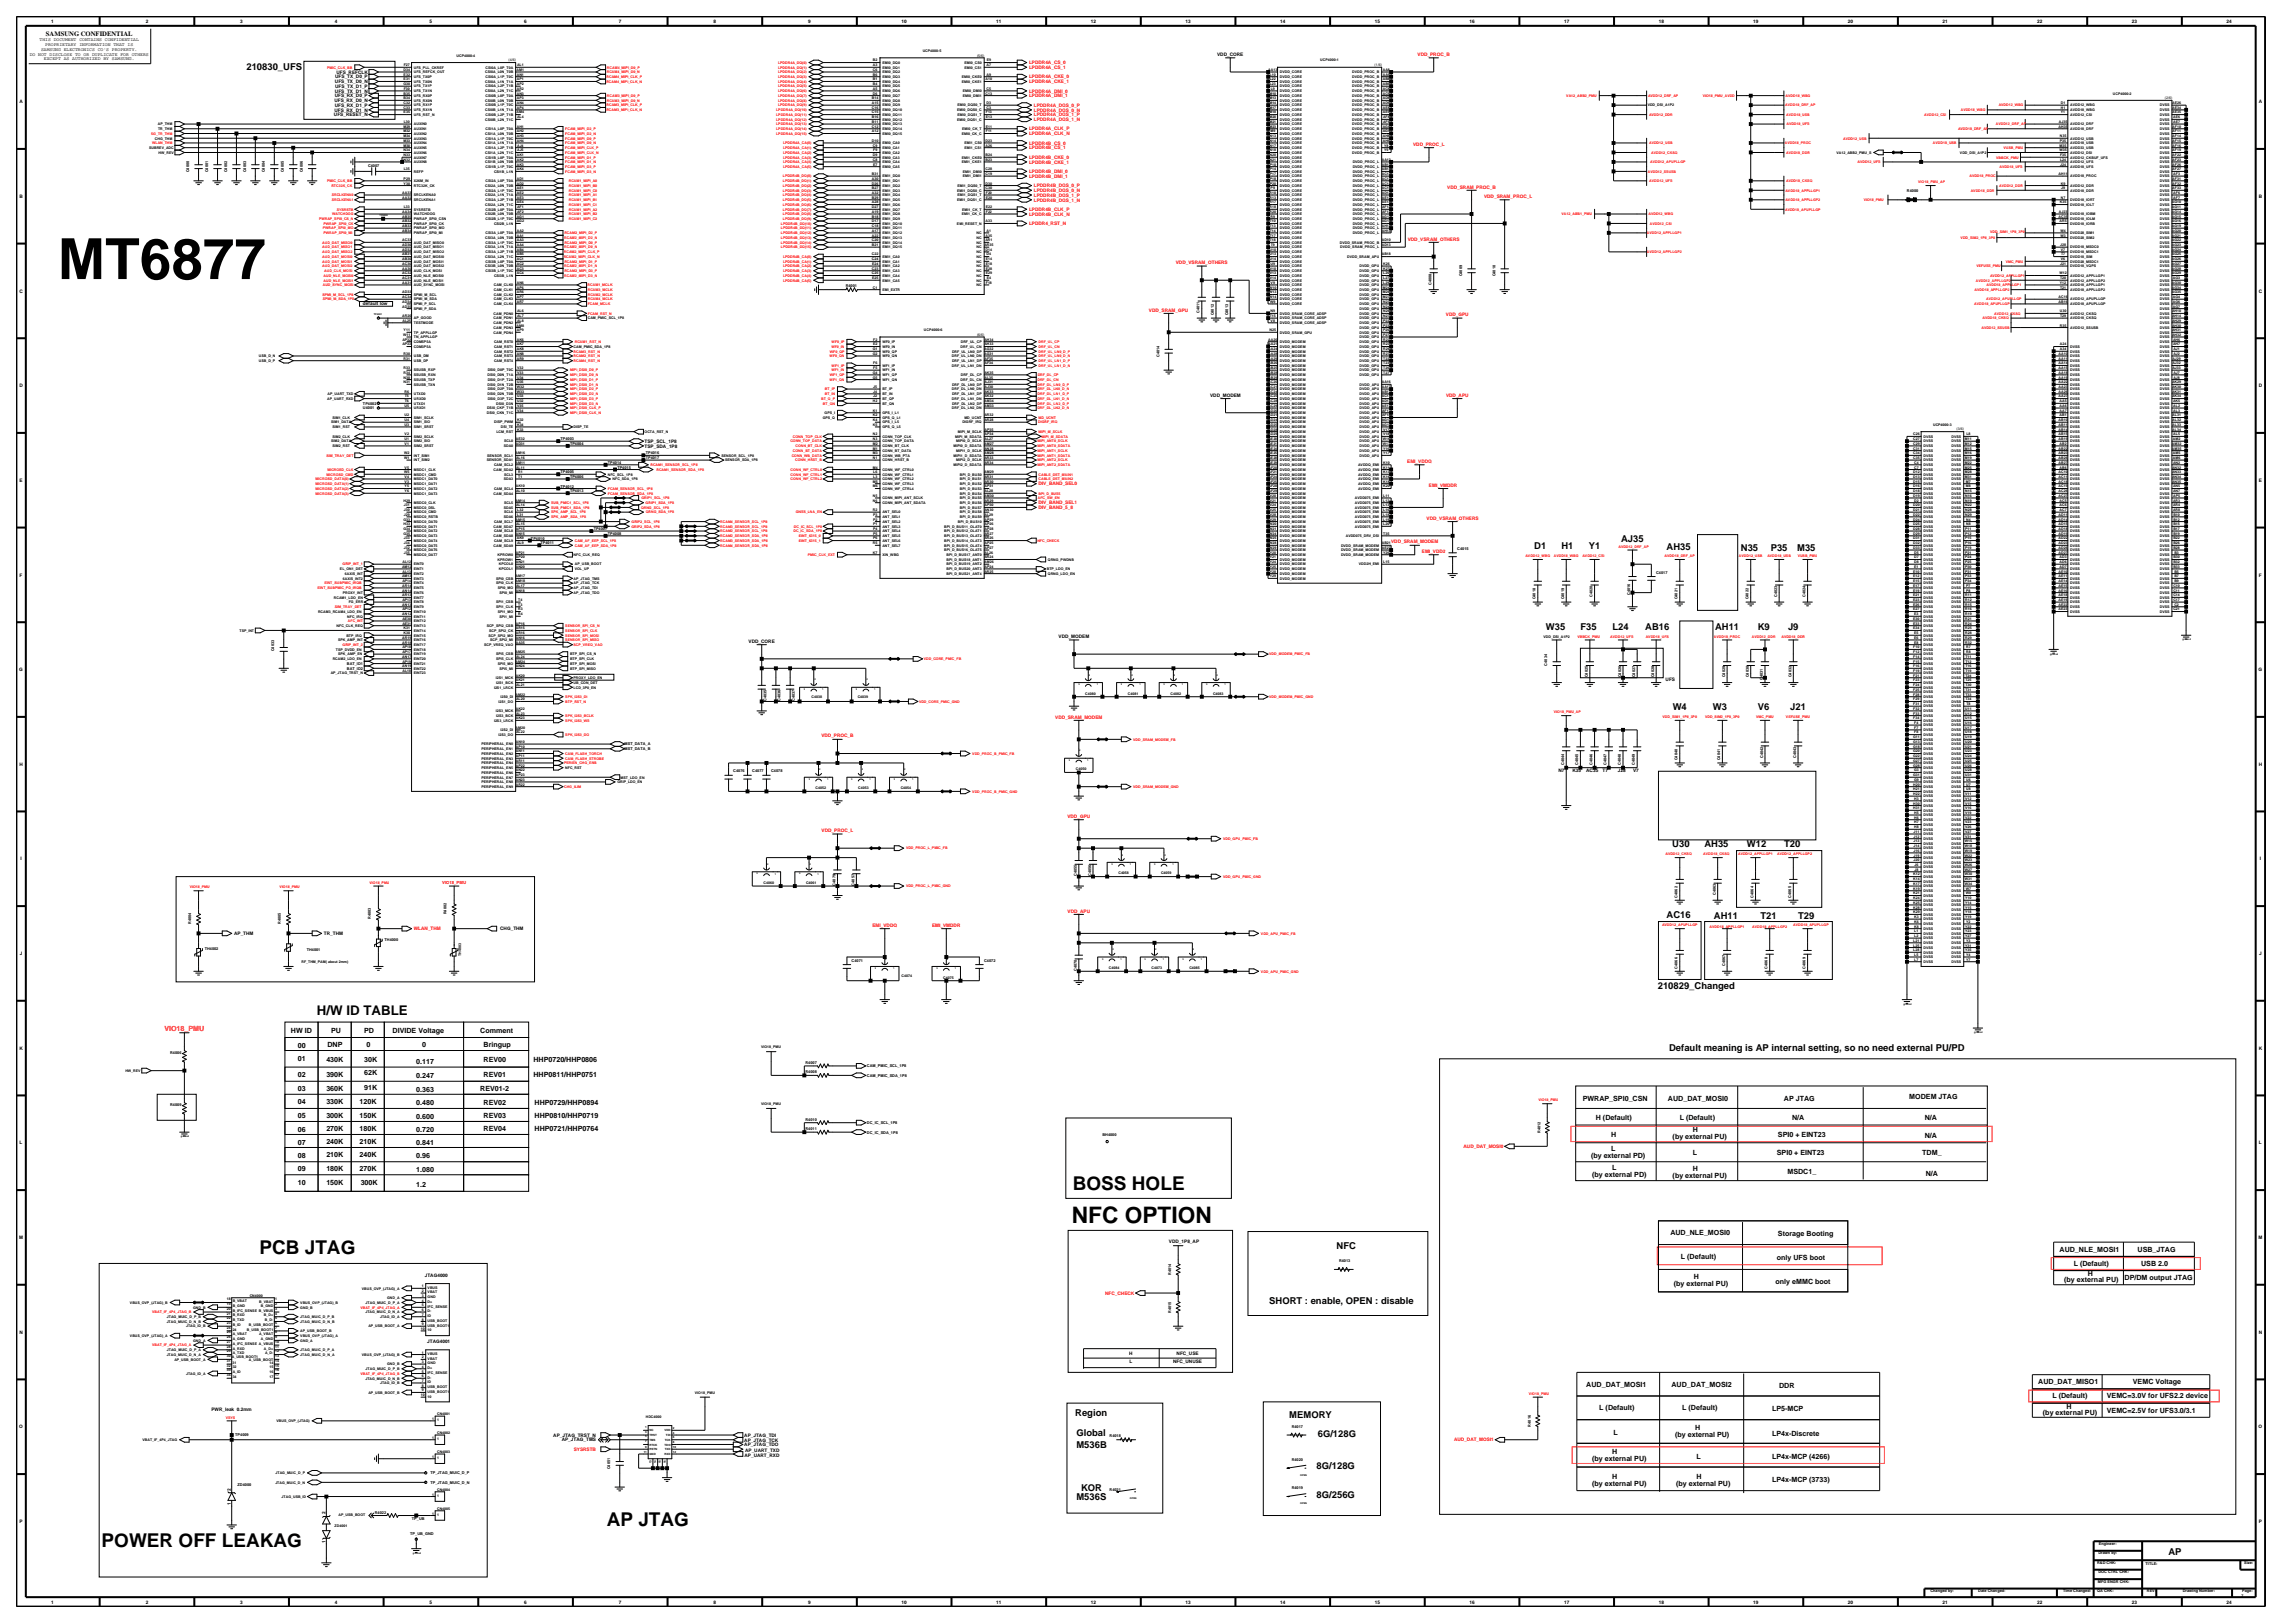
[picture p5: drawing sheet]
<svg xmlns="http://www.w3.org/2000/svg" width="420mm" height="297mm" viewBox="0 0 420 297" stroke-linecap="round" stroke-linejoin="round" font-family="sans-serif">
<defs><g id="words">
<text font-size="10.4" x="10.6" y="51.1">MT6877</text>
<text font-size="4.2" x="196.1" y="223.8">NFC OPTION</text>
<g font-size="3.5">
<text x="196.3" y="217.8">BOSS HOLE</text>
<text x="47.5" y="229.4">PCB JTAG</text>
<text x="111" y="279.3">AP JTAG</text>
<text x="18.6" y="283.2">POWER OFF LEAKAG</text>
</g>
<text font-size="2.4" x="58" y="185.7">H/W ID TABLE</text>
<g font-size="1.7">
<text x="45.1" y="12.7">210830_UFS</text>
<text x="280.8" y="100.4">D1</text>
<text x="285.7" y="100.4">H1</text>
<text x="290.8" y="100.4">Y1</text>
<text x="296.7" y="99.1">AJ35</text>
<text x="305" y="100.6">AH35</text>
<text x="318.6" y="100.8">N35</text>
<text x="324.1" y="100.8">P35</text>
<text x="328.9" y="100.8">M35</text>
<text x="282.9" y="115.3">W35</text>
<text x="289.3" y="115.3">F35</text>
<text x="295.1" y="115.3">L24</text>
<text x="301.1" y="115.3">AB16</text>
<text x="313.9" y="115.3">AH11</text>
<text x="321.7" y="115.3">K9</text>
<text x="327.2" y="115.3">J9</text>
<text x="306.1" y="129.8">W4</text>
<text x="313.5" y="129.8">W3</text>
<text x="321.7" y="129.8">V6</text>
<text x="327.6" y="129.8">J21</text>
<text x="306" y="155">U30</text>
<text x="311.9" y="155">AH35</text>
<text x="319.7" y="155">W12</text>
<text x="326.5" y="155">T20</text>
<text x="305" y="167.9">AC16</text>
<text x="313.7" y="168.2">AH11</text>
<text x="322.2" y="168.2">T21</text>
<text x="329.1" y="168.2">T29</text>
<text x="303.4" y="180.9">210829_Changed</text>
<text x="305.5" y="192.2">Default meaning is AP internal setting, so no need external PU/PD</text>
<text x="244.6" y="228.6">NFC</text>
<text x="232.3" y="238.6">SHORT : enable, OPEN : disable</text>
<text x="196.8" y="259.1">Region</text>
<text x="197" y="262.8">Global</text>
<text x="236" y="259.6">MEMORY</text>
<text x="241.2" y="263">6G/128G</text>
<text x="197" y="265">M536B</text>
<text x="240.9" y="268.9">8G/128G</text>
<text x="197" y="274.5">M536S</text>
<text x="197.9" y="272.8">KOR</text>
<text x="240.9" y="274.1">8G/256G</text>
<text x="396.8" y="284.5">AP</text>
</g>
<text font-size="1.3" fill="#f00" x="30.1" y="188.6">VIO18_PMU</text>
<g font-size="1.3">
<text x="53.2" y="189">HW ID</text>
<text x="54.5" y="191.8">00</text>
<text x="59.9" y="191.6">DNP</text>
<text x="60.6" y="189">PU</text>
<text x="66.7" y="189">PD</text>
<text x="67.1" y="191.6">0</text>
<text x="71.8" y="189">DIVIDE Voltage</text>
<text x="77.3" y="191.6">0</text>
<text x="87.9" y="189">Comment</text>
<text x="88.5" y="191.6">Bringup</text>
<text x="54.5" y="197">02</text>
<text x="54.5" y="194.2">01</text>
<text x="59.7" y="197">390K</text>
<text x="59.7" y="194.4">430K</text>
<text x="66.7" y="194.4">30K</text>
<text x="66.7" y="196.8">62K</text>
<text x="76.2" y="194.6">0.117</text>
<text x="76.2" y="197.2">0.247</text>
<text x="88.5" y="194.4">REV00</text>
<text x="88.5" y="197">REV01</text>
<text x="97.6" y="197">HHP0811/HHP0751</text>
<text x="97.6" y="194.4">HHP0720/HHP0806</text>
<text x="54.5" y="202">04</text>
<text x="54.5" y="199.6">03</text>
<text x="59.7" y="199.6">360K</text>
<text x="59.7" y="202">330K</text>
<text x="65.8" y="202">120K</text>
<text x="66.7" y="199.4">91K</text>
<text x="76.2" y="199.8">0.363</text>
<text x="76.2" y="202.2">0.480</text>
<text x="87.9" y="199.6">REV01-2</text>
<text x="88.5" y="202.2">REV02</text>
<text x="97.8" y="202.2">HHP0729/HHP0894</text>
<text x="289.6" y="201.5">PWRAP_SPI0_CSN</text>
<text x="305.2" y="201.5">AUD_DAT_MOSI0</text>
<text x="326.5" y="201.5">AP JTAG</text>
<text x="349.4" y="201.1">MODEM JTAG</text>
<text x="54.5" y="209.5">07</text>
<text x="54.5" y="204.6">05</text>
<text x="54.5" y="207.2">06</text>
<text x="59.7" y="207">270K</text>
<text x="59.7" y="209.3">240K</text>
<text x="59.7" y="204.6">300K</text>
<text x="65.8" y="204.6">150K</text>
<text x="65.8" y="207">180K</text>
<text x="65.8" y="209.3">210K</text>
<text x="76.2" y="209.5">0.841</text>
<text x="76.2" y="207.2">0.720</text>
<text x="76.2" y="204.8">0.600</text>
<text x="88.5" y="207">REV04</text>
<text x="88.5" y="204.6">REV03</text>
<text x="97.8" y="207">HHP0721/HHP0764</text>
<text x="97.8" y="204.6">HHP0810/HHP0719</text>
<text x="292" y="205">H (Default)</text>
<text x="294.9" y="208">H</text>
<text x="306.1" y="208.5">(by external PU)</text>
<text x="307.4" y="205">L (Default)</text>
<text x="309.8" y="207.2">H</text>
<text x="325.4" y="208">SPI0 + EINT23</text>
<text x="328" y="205">N/A</text>
<text x="352.2" y="205">N/A</text>
<text x="352.2" y="208.2">N/A</text>
<text x="54.5" y="214.3">09</text>
<text x="54.5" y="211.9">08</text>
<text x="59.7" y="214.3">180K</text>
<text x="59.7" y="211.7">210K</text>
<text x="65.8" y="211.7">240K</text>
<text x="65.8" y="214.3">270K</text>
<text x="76.2" y="211.9">0.96</text>
<text x="76.2" y="214.5">1.080</text>
<text x="291.2" y="211.9">(by external PD)</text>
<text x="291.4" y="215.4">(by external PD)</text>
<text x="294.9" y="210.6">L</text>
<text x="295.1" y="214.1">L</text>
<text x="306.1" y="215.6">(by external PU)</text>
<text x="309.8" y="214.3">H</text>
<text x="309.8" y="211.3">L</text>
<text x="325.2" y="211.3">SPI0 + EINT23</text>
<text x="327.1" y="214.7">MSDC1_</text>
<text x="351.8" y="211.3">TDM_</text>
<text x="352.4" y="215.2">N/A</text>
<text x="54.5" y="216.9">10</text>
<text x="59.7" y="216.9">150K</text>
<text x="66" y="216.9">300K</text>
<text x="76.2" y="217.1">1.2</text>
<text x="305.7" y="226">AUD_NLE_MOSI0</text>
<text x="325.4" y="226.2">Storage Booting</text>
<text x="307.6" y="230.3">L (Default)</text>
<text x="325.2" y="230.6">only UFS boot</text>
<text x="376.9" y="229">AUD_NLE_MOSI1</text>
<text x="379.5" y="231.6">L (Default)</text>
<text x="382.1" y="233.6">H</text>
<text x="391.2" y="229">USB_JTAG</text>
<text x="391.8" y="231.6">USB 2.0</text>
<text x="306.3" y="235.3">(by external PU)</text>
<text x="310" y="234">H</text>
<text x="324.9" y="234.9">only eMMC boot</text>
<text x="377.8" y="234.7">(by external PU)</text>
<text x="388.8" y="234.2">DP/DM output JTAG</text>
<text x="290.3" y="253.7">AUD_DAT_MOSI1</text>
<text x="305.9" y="253.7">AUD_DAT_MOSI2</text>
<text x="325.6" y="253.9">DDR</text>
<text x="373" y="253.3">AUD_DAT_MISO1</text>
<text x="375.6" y="255.9">L (Default)</text>
<text x="378.2" y="257.8">H</text>
<text x="385.6" y="255.9">VEMC=3.0V for UFS2.2 device</text>
<text x="390.3" y="253.3">VEMC Voltage</text>
<text x="292.7" y="258">L (Default)</text>
<text x="295.3" y="262.6">L</text>
<text x="306.5" y="263">(by external PU)</text>
<text x="307.9" y="258">L (Default)</text>
<text x="310.2" y="261.7">H</text>
<text x="324.3" y="262.8">LP4x-Discrete</text>
<text x="324.3" y="258.3">LP5-MCP</text>
<text x="373.9" y="258.9">(by external PU)</text>
<text x="385.6" y="258.5">VEMC=2.5V for UFS3.0/3.1</text>
<text x="291.4" y="267.4">(by external PU)</text>
<text x="295.1" y="266.1">H</text>
<text x="310.4" y="266.9">L</text>
<text x="324.3" y="266.9">LP4x-MCP (4266)</text>
<text x="291.4" y="271.9">(by external PU)</text>
<text x="295.1" y="270.6">H</text>
<text x="306.8" y="271.9">(by external PU)</text>
<text x="310.4" y="270.6">H</text>
<text x="324.3" y="271.3">LP4x-MCP (3733)</text>
</g>
<text font-size="1.2" x="8.4" y="6.5">SAMSUNG CONFIDENTIAL</text>
<g font-size=".9">
<text x="9.3" y="4.2">1</text>
<text x="26.7" y="4.2">2</text>
<text x="44" y="4.2">3</text>
<text x="61.3" y="4.2">4</text>
<text x="78.6" y="4.2">5</text>
<text x="95.9" y="4.2">6</text>
<text x="113.3" y="4.2">7</text>
<text x="130.6" y="4.2">8</text>
<text x="147.9" y="4.2">9</text>
<text x="165" y="4.2">10</text>
<text x="182.3" y="4.2">11</text>
<text x="199.6" y="4.2">12</text>
<text x="217" y="4.2">13</text>
<text x="234.3" y="4.2">14</text>
<text x="251.6" y="4.2">15</text>
<text x="268.9" y="4.2">16</text>
<text x="286.2" y="4.2">17</text>
<text x="303.6" y="4.2">18</text>
<text x="320.9" y="4.2">19</text>
<text x="338.2" y="4.2">20</text>
<text x="355.5" y="4.2">21</text>
<text x="372.8" y="4.2">22</text>
<text x="390.2" y="4.2">23</text>
<text x="407.5" y="4.2">24</text>
<text x="5.4" y="10.2">DO NOT DISCLOSE TO OR DUPLICATE FOR OTHERS</text>
<text x="7.3" y="7.6">THIS DOCUMENT CONTAINS CONFIDENTIAL</text>
<text x="7.5" y="9.3">SAMSUNG ELECTRONICS CO'S PROPERTY.</text>
<text x="8" y="11">EXCEPT AS AUTHORIZED BY SAMSUNG.</text>
<text x="8.3" y="8.4">PROPRIETARY INFORMATION THAT IS</text>
<text x="222.7" y="10.2">VDD_CORE</text>
<text x="61.3" y="17.8">UFS_RX_D0_P</text>
<text x="61.3" y="15.2">UFS_TX_D0_N</text>
<text x="61.3" y="16.9">UFS_TX_D1_N</text>
<text x="61.4" y="14.4">UFS_TX_D0_P</text>
<text x="61.4" y="16.1">UFS_TX_D1_P</text>
<text x="61.6" y="13.5">UFS_REFCLK</text>
<text x="3.6" y="18.9">A</text>
<text x="61.1" y="21.3">UFS_RESET_N</text>
<text x="61.2" y="20.4">UFS_RX_D1_N</text>
<text x="61.2" y="18.7">UFS_RX_D0_N</text>
<text x="61.3" y="19.6">UFS_RX_D1_P</text>
<text x="413.4" y="18.9">A</text>
<text x="3.6" y="36.2">B</text>
<text x="413.4" y="36.2">B</text>
<text x="3.6" y="53.5">C</text>
<text x="413.4" y="53.5">C</text>
<text x="66.4" y="55.8">default low</text>
<text x="3.6" y="70.9">D</text>
<text x="413.4" y="70.9">D</text>
<text x="221.5" y="72.6">VDD_MODEM</text>
<text x="118" y="81.9">TSP_SDA_1P8</text>
<text x="118" y="81">TSP_SCL_1P8</text>
<text x="3.6" y="88.2">E</text>
<text x="413.4" y="88.2">E</text>
<text x="3.6" y="105.5">F</text>
<text x="413.4" y="105.5">F</text>
<text x="137" y="117.6">VDD_CORE</text>
<text x="193.7" y="116.8">VDD_MODEM</text>
<text x="3.5" y="122.8">G</text>
<text x="304.8" y="124.6">UFS</text>
<text x="413.3" y="122.8">G</text>
<text x="3.6" y="140.2">H</text>
<text x="285.2" y="141.2">N7</text>
<text x="287.8" y="141.2">K35</text>
<text x="290.3" y="141.2">AC35</text>
<text x="293.3" y="141.2">T7</text>
<text x="296.1" y="141.2">J28</text>
<text x="298.9" y="141.2">V7</text>
<text x="413.4" y="140.2">H</text>
<text x="3.7" y="157.5">I</text>
<text x="413.5" y="157.5">I</text>
<text x="42.8" y="171.1">AP_THM</text>
<text x="59.3" y="171.1">TR_THM</text>
<text x="91.5" y="170.2">CHG_THM</text>
<text x="3.6" y="174.8">J</text>
<text x="413.4" y="174.8">J</text>
<text x="3.6" y="192.1">K</text>
<text x="413.4" y="192.1">K</text>
<text x="3.6" y="209.4">L</text>
<text x="413.4" y="209.4">L</text>
<text x="3.5" y="226.7">M</text>
<text x="213.9" y="227.4">VDD_1P8_AP</text>
<text x="413.3" y="226.7">M</text>
<text x="77.7" y="233.7">JTAG4000</text>
<text x="3.6" y="244.1">N</text>
<text x="78.2" y="245.8">JTAG4001</text>
<text x="413.4" y="244.1">N</text>
<text x="206.6" y="248">H</text>
<text x="206.7" y="249.5">L</text>
<text x="214.7" y="249.5">NFC_UNUSE</text>
<text x="215.3" y="248">NFC_USE</text>
<text x="3.5" y="261.4">O</text>
<text x="38.7" y="258.1">PWR_leak 0.2mm</text>
<text x="101.3" y="262.9">AP_JTAG_TRST_N</text>
<text x="102.8" y="263.8">AP_JTAG_TMS</text>
<text x="136.2" y="262.9">AP_JTAG_TDI</text>
<text x="136.2" y="263.8">AP_JTAG_TCK</text>
<text x="413.3" y="261.4">O</text>
<text x="136.2" y="264.6">AP_JTAG_TDO</text>
<text x="136.3" y="266.6">AP_UART_RXD</text>
<text x="136.4" y="265.7">AP_UART_TXD</text>
<text x="42.2" y="275.4" transform="rotate(-90 42.2 275.4)">1</text>
<text x="42.2" y="272.8" transform="rotate(-90 42.2 272.8)">2</text>
<text x="3.6" y="278.7">P</text>
<text x="59.5" y="277.1" transform="rotate(-90 59.5 277.1)">2</text>
<text x="413.4" y="278.7">P</text>
<text x="59.5" y="282.3" transform="rotate(-90 59.5 282.3)">1</text>
<text x="9.3" y="293.4">1</text>
<text x="26.7" y="293.4">2</text>
<text x="44" y="293.4">3</text>
<text x="61.3" y="293.4">4</text>
<text x="78.6" y="293.4">5</text>
<text x="95.9" y="293.4">6</text>
<text x="113.3" y="293.4">7</text>
<text x="130.6" y="293.4">8</text>
<text x="147.9" y="293.4">9</text>
<text x="165" y="293.4">10</text>
<text x="182.3" y="293.4">11</text>
<text x="199.6" y="293.4">12</text>
<text x="217" y="293.4">13</text>
<text x="234.3" y="293.4">14</text>
<text x="251.6" y="293.4">15</text>
<text x="268.9" y="293.4">16</text>
<text x="286.2" y="293.4">17</text>
<text x="303.6" y="293.4">18</text>
<text x="320.9" y="293.4">19</text>
<text x="338.2" y="293.4">20</text>
<text x="355.5" y="293.4">21</text>
<text x="372.8" y="293.4">22</text>
<text x="390.2" y="293.4">23</text>
<text x="407.5" y="293.4">24</text>
</g>
<g font-size=".9" fill="#f00">
<text x="188.3" y="11.8">LPDDR4A_CS_0</text>
<text x="259.4" y="10.2">VDD_PROC_B</text>
<text x="188.3" y="17.8">LPDDR4A_DMI_1</text>
<text x="188.3" y="14.4">LPDDR4A_CKE_0</text>
<text x="188.3" y="15.2">LPDDR4A_CKE_1</text>
<text x="188.3" y="12.6">LPDDR4A_CS_1</text>
<text x="188.3" y="16.9">LPDDR4A_DMI_0</text>
<text x="188.3" y="23.9">LPDDR4A_CLK_P</text>
<text x="189.2" y="19.6">LPDDR4A_DQS_0_P</text>
<text x="189.2" y="20.4">LPDDR4A_DQS_0_N</text>
<text x="189.2" y="22.1">LPDDR4A_DQS_1_N</text>
<text x="189.2" y="21.3">LPDDR4A_DQS_1_P</text>
<text x="188.3" y="29.9">LPDDR4B_CKE_1</text>
<text x="188.3" y="29.1">LPDDR4B_CKE_0</text>
<text x="188.3" y="26.5">LPDDR4B_CS_0</text>
<text x="188.3" y="27.3">LPDDR4B_CS_1</text>
<text x="188.3" y="24.7">LPDDR4A_CLK_N</text>
<text x="258.6" y="26.7">VDD_PROC_L</text>
<text x="188.3" y="31.7">LPDDR4B_DMI_0</text>
<text x="188.3" y="32.5">LPDDR4B_DMI_1</text>
<text x="189.2" y="34.3">LPDDR4B_DQS_0_P</text>
<text x="189.2" y="36">LPDDR4B_DQS_1_P</text>
<text x="189.2" y="35.1">LPDDR4B_DQS_0_N</text>
<text x="264.8" y="34.5">VDD_SRAM_PROC_B</text>
<text x="188.3" y="41.2">LPDDR4_RST_N</text>
<text x="188.3" y="39.5">LPDDR4B_CLK_N</text>
<text x="188.3" y="38.6">LPDDR4B_CLK_P</text>
<text x="189.2" y="36.9">LPDDR4B_DQS_1_N</text>
<text x="271.6" y="36.2">VDD_SRAM_PROC_L</text>
<text x="257.6" y="44">VDD_VSRAM_OTHERS</text>
<text x="215.2" y="48.3">VDD_VSRAM_OTHERS</text>
<text x="210.3" y="57">VDD_SRAM_GPU</text>
<text x="264.6" y="57.9">VDD_GPU</text>
<text x="264.6" y="72.6">VDD_APU</text>
<text x="190.1" y="88.8">DIV_BAND_SEL0</text>
<text x="257.5" y="84.7">EMI_VDDQ</text>
<text x="261.5" y="89.1">EMI_VMDDR</text>
<text x="190.1" y="93.2">DIV_BAND_5_8</text>
<text x="190.1" y="92.3">DIV_BAND_SEL1</text>
<text x="261.1" y="95.1">VDD_VSRAM_OTHERS</text>
<text x="254.6" y="99.4">VDD_SRAM_MODEM</text>
<text x="260.2" y="101.2">EMI_VDD2</text>
<text x="193.1" y="131.5">VDD_SRAM_MODEM</text>
<text x="150.3" y="134.9">VDD_PROC_B</text>
<text x="195.3" y="149.7">VDD_GPU</text>
<text x="150.4" y="152.3">VDD_PROC_L</text>
<text x="195.4" y="167">VDD_APU</text>
<text x="75.7" y="170.2">WLAN_THM</text>
<text x="159.7" y="169.6">EMI_VDDQ</text>
<text x="170.6" y="169.6">EMI_VMDDR</text>
<text x="267.8" y="210.1">AUD_DAT_MOSI0</text>
<text x="202.3" y="236.9">NFC_CHECK</text>
<text x="266.1" y="263.8">AUD_DAT_MOSI1</text>
<text x="105" y="265.5">SYSRSTB</text>
</g>
<text font-size=".8" fill="#f00" x="80.9" y="161.8">VIO18_PMU</text>
<g font-size=".7">
<text x="83.6" y="10.4">UCP4000-4</text>
<text x="93.1" y="11.2">(4/6)</text>
<text x="159.8" y="11.2">B2</text>
<text x="161.5" y="11.7">EMI0_DQ0</text>
<text x="168.9" y="9.5">UCP4000-5</text>
<text x="176.5" y="11.7">EMI0_CS0</text>
<text x="178.8" y="10.4">(5/6)</text>
<text x="180.6" y="11.2">E9</text>
<text x="241.6" y="11.2">UCP4000-1</text>
<text x="73.8" y="15.6">G30</text>
<text x="73.9" y="17.3">B35</text>
<text x="73.9" y="13">D34</text>
<text x="73.9" y="14.7">E31</text>
<text x="73.9" y="13.8">E32</text>
<text x="73.9" y="12.1">F27</text>
<text x="73.9" y="16.4">F30</text>
<text x="75.7" y="12.5">UFS_PLL_CKREF</text>
<text x="75.7" y="16.9">UFS_TX1N</text>
<text x="75.7" y="16">UFS_TX1P</text>
<text x="75.7" y="17.7">UFS_RX0P</text>
<text x="75.7" y="13.4">UFS_REFCK_OUT</text>
<text x="75.7" y="15.1">UFS_TX0N</text>
<text x="75.7" y="14.3">UFS_TX0P</text>
<text x="88.8" y="16.9">CSI0A_L2N_T1C</text>
<text x="88.8" y="15.1">CSI0A_L1N_T1A</text>
<text x="88.8" y="13.4">CSI0A_L0N_T0B</text>
<text x="88.8" y="16">CSI0A_L2P_T1B</text>
<text x="88.8" y="17.7">CSI0B_L0P_T0A</text>
<text x="88.8" y="14.3">CSI0A_L1P_T0C</text>
<text x="88.8" y="12.5">CSI0A_L0P_T0A</text>
<text x="94.5" y="13">AM1</text>
<text x="94.6" y="16.4">AR2</text>
<text x="94.6" y="17.3">AN3</text>
<text x="94.6" y="13.8">AN1</text>
<text x="94.6" y="15.6">AP2</text>
<text x="94.6" y="14.7">AP1</text>
<text x="94.6" y="12.1">AL1</text>
<text x="159.8" y="17.3">D6</text>
<text x="159.8" y="13">C6</text>
<text x="159.8" y="15.6">B4</text>
<text x="159.8" y="13.8">B6</text>
<text x="159.8" y="16.4">A5</text>
<text x="159.8" y="14.7">B1</text>
<text x="159.8" y="12.1">A3</text>
<text x="161.5" y="17.7">EMI0_DQ7</text>
<text x="161.5" y="13.4">EMI0_DQ2</text>
<text x="161.5" y="16">EMI0_DQ5</text>
<text x="161.5" y="14.3">EMI0_DQ3</text>
<text x="161.5" y="16.9">EMI0_DQ6</text>
<text x="161.5" y="15.1">EMI0_DQ4</text>
<text x="161.5" y="12.5">EMI0_DQ1</text>
<text x="176" y="14.3">EMI0_CKE0</text>
<text x="176" y="15.1">EMI0_CKE1</text>
<text x="176.2" y="16.9">EMI0_DMI0</text>
<text x="176.2" y="17.7">EMI0_DMI1</text>
<text x="176.5" y="12.5">EMI0_CS1</text>
<text x="180.4" y="17.3">C13</text>
<text x="180.4" y="14.7">A10</text>
<text x="180.6" y="16.4">C5</text>
<text x="180.6" y="12.1">A7</text>
<text x="180.6" y="13.8">A9</text>
<text x="232.1" y="13">AA13</text>
<text x="232.3" y="17.3">M10</text>
<text x="232.4" y="14.7">L22</text>
<text x="232.4" y="15.6">L23</text>
<text x="232.4" y="13.8">L10</text>
<text x="232.6" y="16.4">L9</text>
<text x="234.2" y="16.9">DVDD_CORE</text>
<text x="234.2" y="17.7">DVDD_CORE</text>
<text x="234.2" y="15.1">DVDD_CORE</text>
<text x="234.2" y="16">DVDD_CORE</text>
<text x="234.2" y="14.3">DVDD_CORE</text>
<text x="234.2" y="13.4">DVDD_CORE</text>
<text x="247.5" y="16.9">DVDD_PROC_B</text>
<text x="247.5" y="17.7">DVDD_PROC_B</text>
<text x="247.5" y="15.1">DVDD_PROC_B</text>
<text x="247.5" y="16">DVDD_PROC_B</text>
<text x="247.5" y="13.4">DVDD_PROC_B</text>
<text x="247.5" y="14.3">DVDD_PROC_B</text>
<text x="251.5" y="12.1">(1/6)</text>
<text x="253.1" y="16.4">AC8</text>
<text x="253.1" y="17.3">AC9</text>
<text x="253.1" y="14.7">AB8</text>
<text x="253.1" y="15.6">AB9</text>
<text x="253.1" y="13">AA8</text>
<text x="253.1" y="13.8">AA9</text>
<text x="386.7" y="17.3">UCP4000-2</text>
<text x="28.9" y="22.9">AP_THM</text>
<text x="28.9" y="23.8">TR_THM</text>
<text x="73.8" y="23.4">M29</text>
<text x="73.9" y="18.2">B34</text>
<text x="73.9" y="19">C32</text>
<text x="73.9" y="19.9">C33</text>
<text x="73.9" y="20.8">E35</text>
<text x="73.9" y="22.5">L30</text>
<text x="75.7" y="23.8">AUXIN1</text>
<text x="75.7" y="22.9">AUXIN0</text>
<text x="75.7" y="18.6">UFS_RX0N</text>
<text x="75.7" y="19.5">UFS_RX1P</text>
<text x="75.7" y="20.3">UFS_RX1N</text>
<text x="75.7" y="21.2">UFS_RST_N</text>
<text x="88.8" y="18.6">CSI0B_L0N_T0B</text>
<text x="88.8" y="20.3">CSI0B_L1N_T1A</text>
<text x="88.8" y="22.1">CSI0B_L2N_T1C</text>
<text x="88.8" y="19.5">CSI0B_L1P_T0C</text>
<text x="88.8" y="21.2">CSI0B_L2P_T1B</text>
<text x="88.8" y="23.8">CSI1A_L0P_T0A</text>
<text x="94.5" y="20.8">AM4</text>
<text x="94.6" y="19">AN4</text>
<text x="94.6" y="23.4">AH1</text>
<text x="94.6" y="18.2">AP3</text>
<text x="94.6" y="19.9">AP4</text>
<text x="94.6" y="21.6">AL4</text>
<text x="159.6" y="20.8">C15</text>
<text x="159.6" y="19.9">C16</text>
<text x="159.6" y="23.4">C12</text>
<text x="159.6" y="22.5">B11</text>
<text x="159.6" y="18.2">B14</text>
<text x="159.6" y="21.6">B16</text>
<text x="159.6" y="19">A15</text>
<text x="161.5" y="21.2">EMI0_DQ11</text>
<text x="161.5" y="20.3">EMI0_DQ10</text>
<text x="161.5" y="23.8">EMI0_DQ14</text>
<text x="161.5" y="22.9">EMI0_DQ13</text>
<text x="161.5" y="18.6">EMI0_DQ8</text>
<text x="161.5" y="22.1">EMI0_DQ12</text>
<text x="161.5" y="19.5">EMI0_DQ9</text>
<text x="175.2" y="22.1">EMI0_DQS1_C</text>
<text x="175.2" y="20.3">EMI0_DQS0_C</text>
<text x="175.2" y="21.2">EMI0_DQS1_T</text>
<text x="175.2" y="19.5">EMI0_DQS0_T</text>
<text x="176.1" y="23.8">EMI0_CK_T</text>
<text x="180.4" y="23.4">E11</text>
<text x="180.4" y="21.6">E13</text>
<text x="180.4" y="20.8">F13</text>
<text x="180.6" y="19">D3</text>
<text x="180.6" y="19.9">C3</text>
<text x="232.3" y="20.8">M18</text>
<text x="232.3" y="21.6">M20</text>
<text x="232.3" y="22.5">M21</text>
<text x="232.3" y="23.4">M23</text>
<text x="232.3" y="18.2">M13</text>
<text x="232.3" y="19">M14</text>
<text x="232.3" y="19.9">M17</text>
<text x="234.2" y="20.3">DVDD_CORE</text>
<text x="234.2" y="21.2">DVDD_CORE</text>
<text x="234.2" y="22.1">DVDD_CORE</text>
<text x="234.2" y="22.9">DVDD_CORE</text>
<text x="234.2" y="23.8">DVDD_CORE</text>
<text x="234.2" y="18.6">DVDD_CORE</text>
<text x="234.2" y="19.5">DVDD_CORE</text>
<text x="247.5" y="23.8">DVDD_PROC_B</text>
<text x="247.5" y="22.1">DVDD_PROC_B</text>
<text x="247.5" y="22.9">DVDD_PROC_B</text>
<text x="247.5" y="20.3">DVDD_PROC_B</text>
<text x="247.5" y="21.2">DVDD_PROC_B</text>
<text x="247.5" y="18.6">DVDD_PROC_B</text>
<text x="247.5" y="19.5">DVDD_PROC_B</text>
<text x="253" y="23.4">AG8</text>
<text x="253.1" y="18.2">AD8</text>
<text x="253.1" y="19">AD9</text>
<text x="253.1" y="19.9">AE8</text>
<text x="253.1" y="20.8">AE9</text>
<text x="253.1" y="21.6">AF8</text>
<text x="253.1" y="22.5">AF9</text>
<text x="301.5" y="19.5">VDD_DSI_A1P2</text>
<text x="376.7" y="23.4">AH35</text>
<text x="376.8" y="22.5">AJ35</text>
<text x="377.1" y="19.9">H1</text>
<text x="377.1" y="19">D1</text>
<text x="377.2" y="20.8">Y1</text>
<text x="378.9" y="21.2">AVDD12_CSI</text>
<text x="378.9" y="20.3">AVDD18_WBG</text>
<text x="378.9" y="19.5">AVDD12_WBG</text>
<text x="378.9" y="22.9">AVDD12_DRF</text>
<text x="378.9" y="23.8">AVDD18_DRF</text>
<text x="395.3" y="22.1">DVSS</text>
<text x="395.3" y="22.9">DVSS</text>
<text x="395.3" y="23.8">DVSS</text>
<text x="395.3" y="19.5">DVSS</text>
<text x="395.3" y="20.3">DVSS</text>
<text x="395.3" y="21.2">DVSS</text>
<text x="396.2" y="18.2">(2/6)</text>
<text x="397.5" y="19">AE26</text>
<text x="397.5" y="19.9">AE34</text>
<text x="397.5" y="20.8">AE35</text>
<text x="397.5" y="23.4">AF10</text>
<text x="397.7" y="21.6">AE6</text>
<text x="397.7" y="22.5">AE7</text>
<text x="27.3" y="27.3">SUBREV_ADC</text>
<text x="28.3" y="25.5">CHG_THM</text>
<text x="29" y="28.1">HW_REV</text>
<text x="73.8" y="26.8">M30</text>
<text x="73.8" y="24.2">M32</text>
<text x="73.8" y="26">M33</text>
<text x="73.8" y="25.1">M34</text>
<text x="73.9" y="29.4">N32</text>
<text x="73.9" y="28.6">N33</text>
<text x="73.9" y="27.7">N34</text>
<text x="75.7" y="29.9">AUXIN8</text>
<text x="75.7" y="29">AUXIN7</text>
<text x="75.7" y="28.1">AUXIN6</text>
<text x="75.7" y="27.3">AUXIN5</text>
<text x="75.7" y="24.7">AUXIN2</text>
<text x="75.7" y="26.4">AUXIN4</text>
<text x="75.7" y="25.5">AUXIN3</text>
<text x="88.8" y="29.9">CSI1B_L0N_T0B</text>
<text x="88.8" y="24.7">CSI1A_L0N_T0B</text>
<text x="88.8" y="26.4">CSI1A_L1N_T1A</text>
<text x="88.8" y="28.1">CSI1A_L2N_T1C</text>
<text x="88.8" y="25.5">CSI1A_L1P_T0C</text>
<text x="88.8" y="27.3">CSI1A_L2P_T1B</text>
<text x="88.8" y="29">CSI1B_L0P_T0A</text>
<text x="94.6" y="29.4">AK2</text>
<text x="94.6" y="24.2">AH2</text>
<text x="94.6" y="25.1">AH3</text>
<text x="94.6" y="26">AH4</text>
<text x="94.6" y="28.6">AK1</text>
<text x="94.6" y="26.8">AJ4</text>
<text x="94.6" y="27.7">AJ5</text>
<text x="159.6" y="26">D10</text>
<text x="159.6" y="24.2">A12</text>
<text x="159.8" y="28.6">D9</text>
<text x="159.8" y="29.4">C8</text>
<text x="159.8" y="26.8">C9</text>
<text x="159.8" y="27.7">F9</text>
<text x="161.5" y="28.1">EMI0_CA2</text>
<text x="161.5" y="29">EMI0_CA3</text>
<text x="161.5" y="26.4">EMI0_CA0</text>
<text x="161.5" y="29.9">EMI0_CA4</text>
<text x="161.5" y="27.3">EMI0_CA1</text>
<text x="161.5" y="24.7">EMI0_DQ15</text>
<text x="176" y="24.7">EMI0_CK_C</text>
<text x="176" y="29.9">EMI1_CKE1</text>
<text x="176" y="29">EMI1_CKE0</text>
<text x="176.5" y="26.4">EMI1_CS0</text>
<text x="176.5" y="27.3">EMI1_CS1</text>
<text x="180.4" y="26">D23</text>
<text x="180.4" y="29.4">B23</text>
<text x="180.4" y="28.6">B24</text>
<text x="180.4" y="26.8">A26</text>
<text x="180.4" y="24.2">F11</text>
<text x="232.3" y="25.1">N13</text>
<text x="232.3" y="26">N14</text>
<text x="232.3" y="26.8">N17</text>
<text x="232.3" y="27.7">N18</text>
<text x="232.3" y="28.6">N20</text>
<text x="232.3" y="29.4">N21</text>
<text x="232.5" y="24.2">M9</text>
<text x="234.2" y="25.5">DVDD_CORE</text>
<text x="234.2" y="26.4">DVDD_CORE</text>
<text x="234.2" y="27.3">DVDD_CORE</text>
<text x="234.2" y="28.1">DVDD_CORE</text>
<text x="234.2" y="29">DVDD_CORE</text>
<text x="234.2" y="29.9">DVDD_CORE</text>
<text x="234.2" y="24.7">DVDD_CORE</text>
<text x="247.5" y="27.3">DVDD_PROC_B</text>
<text x="247.5" y="28.1">DVDD_PROC_B</text>
<text x="247.5" y="24.7">DVDD_PROC_B</text>
<text x="247.5" y="25.5">DVDD_PROC_B</text>
<text x="247.5" y="26.4">DVDD_PROC_B</text>
<text x="247.6" y="29.9">DVDD_PROC_L</text>
<text x="252.9" y="29.4">AA12</text>
<text x="253" y="24.2">AG9</text>
<text x="253.1" y="25.1">AH8</text>
<text x="253.1" y="26">AH9</text>
<text x="253.3" y="26.8">Y8</text>
<text x="253.3" y="27.7">Y9</text>
<text x="336.1" y="28.1">VA12_ABB2_PMU_S</text>
<text x="358.7" y="28.1">VDD_DSI_A1P2</text>
<text x="376.9" y="27.7">W35</text>
<text x="376.9" y="26.8">M35</text>
<text x="377" y="25.1">N35</text>
<text x="377" y="26">P35</text>
<text x="377" y="29.4">L24</text>
<text x="377" y="28.6">F35</text>
<text x="378.9" y="28.1">AVDD12_DSI</text>
<text x="378.9" y="27.3">AVDD33_USB</text>
<text x="378.9" y="25.5">AVDD12_USB</text>
<text x="378.9" y="26.4">AVDD18_USB</text>
<text x="378.9" y="29.9">AVDD12_UFS</text>
<text x="378.9" y="29">AVDD12_CKBUF_UFS</text>
<text x="395.3" y="29">DVSS</text>
<text x="395.3" y="29.9">DVSS</text>
<text x="395.3" y="24.7">DVSS</text>
<text x="395.3" y="25.5">DVSS</text>
<text x="395.3" y="26.4">DVSS</text>
<text x="395.3" y="27.3">DVSS</text>
<text x="395.3" y="28.1">DVSS</text>
<text x="397.5" y="28.6">AF22</text>
<text x="397.5" y="29.4">AF23</text>
<text x="397.5" y="24.2">AF11</text>
<text x="397.5" y="25.1">AF14</text>
<text x="397.5" y="26">AF15</text>
<text x="397.5" y="26.8">AF16</text>
<text x="397.5" y="27.7">AF19</text>
<text x="34.6" y="31.5" transform="rotate(-90 34.6 31.5)">C4000</text>
<text x="38.1" y="31.5" transform="rotate(-90 38.1 31.5)">C4001</text>
<text x="41.6" y="31.5" transform="rotate(-90 41.6 31.5)">C4002</text>
<text x="45" y="31.5" transform="rotate(-90 45 31.5)">C4003</text>
<text x="48.5" y="31.5" transform="rotate(-90 48.5 31.5)">C4004</text>
<text x="52" y="31.5" transform="rotate(-90 52 31.5)">C4005</text>
<text x="55.4" y="31.5" transform="rotate(-90 55.4 31.5)">C4006</text>
<text x="67.3" y="30.5">C4007</text>
<text x="73.6" y="35.5">AA33</text>
<text x="73.9" y="33.8">Y30</text>
<text x="73.9" y="32.9">P29</text>
<text x="73.9" y="31.2">L35</text>
<text x="75.7" y="34.2">RTC32K_CK</text>
<text x="75.7" y="33.3">X26M_IN</text>
<text x="75.7" y="31.6">REFP</text>
<text x="75.7" y="35.9">SRCLKENA0</text>
<text x="88.8" y="35.9">CSI2A_L1N_T1A</text>
<text x="88.8" y="34.2">CSI2A_L0N_T0B</text>
<text x="88.8" y="30.7">CSI1B_L1P_T0C</text>
<text x="88.8" y="35.1">CSI2A_L1P_T0C</text>
<text x="88.8" y="33.3">CSI2A_L0P_T0A</text>
<text x="90.4" y="31.6">CSI1B_L1N</text>
<text x="94.6" y="30.3">AK3</text>
<text x="94.6" y="31.2">AK4</text>
<text x="94.6" y="32.9">AD1</text>
<text x="94.6" y="33.8">AD2</text>
<text x="94.6" y="34.6">AE1</text>
<text x="94.6" y="35.5">AE2</text>
<text x="159.6" y="33.8">D26</text>
<text x="159.6" y="34.6">B27</text>
<text x="159.6" y="32">B31</text>
<text x="159.6" y="32.9">A30</text>
<text x="159.6" y="35.5">A32</text>
<text x="159.8" y="30.3">E7</text>
<text x="161.5" y="30.7">EMI0_CA5</text>
<text x="161.5" y="34.2">EMI1_DQ2</text>
<text x="161.5" y="35.1">EMI1_DQ3</text>
<text x="161.5" y="32.5">EMI1_DQ0</text>
<text x="161.5" y="33.3">EMI1_DQ1</text>
<text x="161.5" y="35.9">EMI1_DQ4</text>
<text x="175.2" y="35.1">EMI1_DQS0_C</text>
<text x="175.2" y="35.9">EMI1_DQS1_T</text>
<text x="175.2" y="34.2">EMI1_DQS0_T</text>
<text x="176.2" y="31.6">EMI1_DMI0</text>
<text x="176.2" y="32.5">EMI1_DMI1</text>
<text x="180.4" y="33.8">D30</text>
<text x="180.4" y="31.2">C28</text>
<text x="180.4" y="34.6">C30</text>
<text x="180.4" y="32">C19</text>
<text x="180.4" y="35.5">F20</text>
<text x="232.3" y="35.5">R10</text>
<text x="232.4" y="33.8">P20</text>
<text x="232.4" y="30.3">P10</text>
<text x="232.4" y="31.2">P14</text>
<text x="232.4" y="32">P17</text>
<text x="232.4" y="32.9">P18</text>
<text x="232.5" y="34.6">P9</text>
<text x="234.2" y="34.2">DVDD_CORE</text>
<text x="234.2" y="35.1">DVDD_CORE</text>
<text x="234.2" y="35.9">DVDD_CORE</text>
<text x="234.2" y="30.7">DVDD_CORE</text>
<text x="234.2" y="31.6">DVDD_CORE</text>
<text x="234.2" y="32.5">DVDD_CORE</text>
<text x="234.2" y="33.3">DVDD_CORE</text>
<text x="247.6" y="35.9">DVDD_PROC_L</text>
<text x="247.6" y="32.5">DVDD_PROC_L</text>
<text x="247.6" y="33.3">DVDD_PROC_L</text>
<text x="247.6" y="34.2">DVDD_PROC_L</text>
<text x="247.6" y="35.1">DVDD_PROC_L</text>
<text x="247.6" y="30.7">DVDD_PROC_L</text>
<text x="247.6" y="31.6">DVDD_PROC_L</text>
<text x="252.9" y="35.5">AD12</text>
<text x="252.9" y="32">AC12</text>
<text x="252.9" y="32.9">AC13</text>
<text x="252.9" y="33.8">AC14</text>
<text x="252.9" y="34.6">AC15</text>
<text x="252.9" y="31.2">AB13</text>
<text x="252.9" y="30.3">AB12</text>
<text x="349" y="35.2">R4000</text>
<text x="376.7" y="32">AH11</text>
<text x="377" y="30.3">J24</text>
<text x="377.1" y="33.8">K9</text>
<text x="377.2" y="34.6">J9</text>
<text x="378.9" y="30.7">AVDD18_UFS</text>
<text x="378.9" y="35.1">AVDD18_DDR</text>
<text x="378.9" y="34.2">AVDD12_DDR</text>
<text x="378.9" y="32.5">AVDD18_PROC</text>
<text x="395.3" y="35.9">DVSS</text>
<text x="395.3" y="30.7">DVSS</text>
<text x="395.3" y="31.6">DVSS</text>
<text x="395.3" y="32.5">DVSS</text>
<text x="395.3" y="33.3">DVSS</text>
<text x="395.3" y="34.2">DVSS</text>
<text x="395.3" y="35.1">DVSS</text>
<text x="397.5" y="30.3">AF26</text>
<text x="397.5" y="31.2">AF27</text>
<text x="397.5" y="32.9">AF31</text>
<text x="397.5" y="33.8">AF32</text>
<text x="397.5" y="34.6">AF33</text>
<text x="397.7" y="35.5">AF6</text>
<text x="397.7" y="32">AF3</text>
<text x="73.6" y="41.6">AB33</text>
<text x="73.6" y="39.8">AB35</text>
<text x="73.6" y="36.4">AA32</text>
<text x="73.6" y="39">AA34</text>
<text x="73.6" y="40.7">AB32</text>
<text x="73.9" y="38.1">L33</text>
<text x="75.7" y="38.5">SYSRSTB</text>
<text x="75.7" y="42">PWRAP_SPI0_MO</text>
<text x="75.7" y="40.3">PWRAP_SPI0_CSN</text>
<text x="75.7" y="36.8">SRCLKENA1</text>
<text x="75.7" y="39.4">WATCHDOG</text>
<text x="75.7" y="41.1">PWRAP_SPI0_CK</text>
<text x="88.8" y="37.7">CSI2A_L2N_T1C</text>
<text x="88.8" y="39.4">CSI2B_L0N_T0B</text>
<text x="88.8" y="36.8">CSI2A_L2P_T1B</text>
<text x="88.8" y="38.5">CSI2B_L0P_T0A</text>
<text x="88.8" y="40.3">CSI2B_L1P_T0C</text>
<text x="90.4" y="41.1">CSI2B_L1N</text>
<text x="94.6" y="40.7">AG2</text>
<text x="94.6" y="39.8">AG1</text>
<text x="94.6" y="36.4">AE3</text>
<text x="94.6" y="37.2">AE4</text>
<text x="94.6" y="38.1">AF1</text>
<text x="94.6" y="39">AF2</text>
<text x="159.6" y="40.7">D17</text>
<text x="159.6" y="38.1">D27</text>
<text x="159.6" y="41.6">C18</text>
<text x="159.6" y="36.4">B29</text>
<text x="159.6" y="39.8">B18</text>
<text x="159.6" y="39">A19</text>
<text x="159.6" y="37.2">A28</text>
<text x="161.5" y="41.1">EMI1_DQ10</text>
<text x="161.5" y="38.5">EMI1_DQ7</text>
<text x="161.5" y="42">EMI1_DQ11</text>
<text x="161.5" y="36.8">EMI1_DQ5</text>
<text x="161.5" y="40.3">EMI1_DQ9</text>
<text x="161.5" y="39.4">EMI1_DQ8</text>
<text x="161.5" y="37.7">EMI1_DQ6</text>
<text x="175.1" y="41.1">EMI_RESET_N</text>
<text x="175.2" y="36.8">EMI1_DQS1_C</text>
<text x="176" y="39.4">EMI1_CK_C</text>
<text x="176.1" y="38.5">EMI1_CK_T</text>
<text x="180.4" y="40.7">A33</text>
<text x="180.4" y="38.1">E22</text>
<text x="180.4" y="36.4">E20</text>
<text x="180.4" y="39">F22</text>
<text x="232.3" y="37.2">R17</text>
<text x="232.3" y="38.1">R18</text>
<text x="232.3" y="39">R20</text>
<text x="232.3" y="36.4">R13</text>
<text x="232.4" y="40.7">T10</text>
<text x="232.4" y="41.6">T13</text>
<text x="232.5" y="39.8">R9</text>
<text x="234.2" y="41.1">DVDD_CORE</text>
<text x="234.2" y="42">DVDD_CORE</text>
<text x="234.2" y="36.8">DVDD_CORE</text>
<text x="234.2" y="37.7">DVDD_CORE</text>
<text x="234.2" y="38.5">DVDD_CORE</text>
<text x="234.2" y="39.4">DVDD_CORE</text>
<text x="234.2" y="40.3">DVDD_CORE</text>
<text x="247.6" y="42">DVDD_PROC_L</text>
<text x="247.6" y="40.3">DVDD_PROC_L</text>
<text x="247.6" y="41.1">DVDD_PROC_L</text>
<text x="247.6" y="38.5">DVDD_PROC_L</text>
<text x="247.6" y="39.4">DVDD_PROC_L</text>
<text x="247.6" y="36.8">DVDD_PROC_L</text>
<text x="247.6" y="37.7">DVDD_PROC_L</text>
<text x="252.9" y="39.8">AG12</text>
<text x="252.9" y="40.7">AG13</text>
<text x="252.9" y="41.6">AH12</text>
<text x="252.9" y="36.4">AE12</text>
<text x="252.9" y="37.2">AE13</text>
<text x="252.9" y="39">AF13</text>
<text x="252.9" y="38.1">AF12</text>
<text x="376.7" y="39.8">AC35</text>
<text x="376.8" y="39">AJ23</text>
<text x="376.9" y="40.7">AR5</text>
<text x="377" y="37.2">K35</text>
<text x="377.1" y="36.4">N7</text>
<text x="378.9" y="36.8">DVDD18_IORT</text>
<text x="378.9" y="37.7">DVDD18_IOLT</text>
<text x="378.9" y="41.1">DVDD18_IORB</text>
<text x="378.9" y="39.4">DVDD18_IOBM</text>
<text x="378.9" y="40.3">DVDD18_IOLM</text>
<text x="395.3" y="36.8">DVSS</text>
<text x="395.3" y="37.7">DVSS</text>
<text x="395.3" y="38.5">DVSS</text>
<text x="395.3" y="39.4">DVSS</text>
<text x="395.3" y="40.3">DVSS</text>
<text x="395.3" y="41.1">DVSS</text>
<text x="395.3" y="42">DVSS</text>
<text x="397.5" y="37.2">AG10</text>
<text x="397.5" y="38.1">AG11</text>
<text x="397.5" y="39">AG14</text>
<text x="397.5" y="39.8">AG15</text>
<text x="397.5" y="40.7">AG16</text>
<text x="397.5" y="41.6">AG19</text>
<text x="397.7" y="36.4">AF7</text>
<text x="73.6" y="45">AD30</text>
<text x="73.6" y="45.9">AD32</text>
<text x="73.6" y="44.2">AC33</text>
<text x="73.6" y="42.4">AB34</text>
<text x="73.6" y="47.6">AB30</text>
<text x="73.6" y="46.7">AB31</text>
<text x="75.7" y="45.5">AUD_DAT_MISO1</text>
<text x="75.7" y="46.3">AUD_DAT_MISO2</text>
<text x="75.7" y="44.6">AUD_DAT_MISO0</text>
<text x="75.7" y="42.8">PWRAP_SPI0_MI</text>
<text x="75.7" y="47.2">AUD_DAT_MOSI0</text>
<text x="88.8" y="47.2">CSI3A_L2N_T1C</text>
<text x="88.8" y="45.5">CSI3A_L1N_T1A</text>
<text x="88.8" y="43.7">CSI3A_L0N_T0B</text>
<text x="88.8" y="46.3">CSI3A_L2P_T1B</text>
<text x="88.8" y="42.8">CSI3A_L0P_T0A</text>
<text x="88.8" y="44.6">CSI3A_L1P_T0C</text>
<text x="94.6" y="45.9">AB4</text>
<text x="94.6" y="46.7">AB5</text>
<text x="94.6" y="47.6">AC1</text>
<text x="94.6" y="45">AA4</text>
<text x="94.6" y="43.3">AA1</text>
<text x="94.6" y="42.4">AA2</text>
<text x="94.6" y="44.2">AA3</text>
<text x="159.6" y="44.2">C20</text>
<text x="159.6" y="46.7">C22</text>
<text x="159.6" y="47.6">C24</text>
<text x="159.6" y="45">B21</text>
<text x="159.6" y="42.4">A17</text>
<text x="159.6" y="43.3">A22</text>
<text x="161.5" y="44.6">EMI1_DQ14</text>
<text x="161.5" y="47.2">EMI1_CA0</text>
<text x="161.5" y="45.5">EMI1_DQ15</text>
<text x="161.5" y="42.8">EMI1_DQ12</text>
<text x="161.5" y="43.7">EMI1_DQ13</text>
<text x="178.7" y="47.2">NC</text>
<text x="178.7" y="46.3">NC</text>
<text x="178.7" y="43.7">NC</text>
<text x="178.7" y="44.6">NC</text>
<text x="178.7" y="45.5">NC</text>
<text x="178.7" y="42.8">NC</text>
<text x="180.1" y="45">AR35</text>
<text x="180.3" y="44.2">AR1</text>
<text x="180.4" y="45.9">D14</text>
<text x="180.4" y="43.3">A35</text>
<text x="180.4" y="47.6">E14</text>
<text x="180.6" y="46.7">D4</text>
<text x="180.6" y="42.4">A1</text>
<text x="232.3" y="45.9">U10</text>
<text x="232.3" y="46.7">U13</text>
<text x="232.3" y="47.6">U14</text>
<text x="232.4" y="42.4">T14</text>
<text x="232.4" y="43.3">T17</text>
<text x="232.4" y="44.2">T18</text>
<text x="232.6" y="45">T9</text>
<text x="234.2" y="45.5">DVDD_CORE</text>
<text x="234.2" y="46.3">DVDD_CORE</text>
<text x="234.2" y="47.2">DVDD_CORE</text>
<text x="234.2" y="42.8">DVDD_CORE</text>
<text x="234.2" y="43.7">DVDD_CORE</text>
<text x="234.2" y="44.6">DVDD_CORE</text>
<text x="245.2" y="44.6">DVDD_SRAM_PROC_B</text>
<text x="245.3" y="45.5">DVDD_SRAM_PROC_L</text>
<text x="246.5" y="47.2">DVDD_SRAM_APU</text>
<text x="247.6" y="42.8">DVDD_PROC_L</text>
<text x="252.9" y="42.4">AH13</text>
<text x="252.9" y="45">AD13</text>
<text x="252.9" y="44.2">AD10</text>
<text x="252.9" y="46.7">AB18</text>
<text x="377" y="45">J28</text>
<text x="377.1" y="43.3">W3</text>
<text x="377.1" y="42.4">W4</text>
<text x="377.2" y="47.6">V6</text>
<text x="377.2" y="45.9">V7</text>
<text x="377.2" y="46.7">T7</text>
<text x="378.9" y="47.2">DVDD18_SIM</text>
<text x="378.9" y="46.3">DVDD18_MSDC1</text>
<text x="378.9" y="43.7">DVDD28_SIM2</text>
<text x="378.9" y="42.8">DVDD28_SIM1</text>
<text x="378.9" y="45.5">DVDD18_MSDC0</text>
<text x="395.3" y="42.8">DVSS</text>
<text x="395.3" y="43.7">DVSS</text>
<text x="395.3" y="44.6">DVSS</text>
<text x="395.3" y="45.5">DVSS</text>
<text x="395.3" y="46.3">DVSS</text>
<text x="395.3" y="47.2">DVSS</text>
<text x="397.5" y="42.4">AG20</text>
<text x="397.5" y="43.3">AG21</text>
<text x="397.5" y="44.2">AG22</text>
<text x="397.5" y="45">AG23</text>
<text x="397.5" y="45.9">AG24</text>
<text x="397.5" y="46.7">AG25</text>
<text x="397.5" y="47.6">AG26</text>
<text x="73.6" y="53.7">AD33</text>
<text x="73.6" y="48.5">AC30</text>
<text x="73.6" y="51.1">AC31</text>
<text x="73.6" y="50.2">AC32</text>
<text x="73.6" y="49.3">AA30</text>
<text x="73.6" y="52">AA31</text>
<text x="75.7" y="48.9">AUD_DAT_MOSI2</text>
<text x="75.7" y="51.5">AUD_NLE_MOSI1</text>
<text x="75.7" y="50.6">AUD_NLE_MOSI0</text>
<text x="75.7" y="48.1">AUD_DAT_MOSI1</text>
<text x="75.7" y="49.8">AUD_CLK_MOSI</text>
<text x="75.7" y="52.4">AUD_SYNC_MOSI</text>
<text x="88.8" y="48.9">CSI3B_L0N_T0B</text>
<text x="88.8" y="48.1">CSI3B_L0P_T0A</text>
<text x="88.8" y="49.8">CSI3B_L1P_T0C</text>
<text x="90.4" y="53.2">CAM_CLK1</text>
<text x="90.4" y="52.4">CAM_CLK0</text>
<text x="90.4" y="50.6">CSI3B_L1N</text>
<text x="94.6" y="53.7">AR6</text>
<text x="94.6" y="52">AN6</text>
<text x="94.6" y="50.2">AC4</text>
<text x="94.6" y="48.5">AC2</text>
<text x="94.6" y="49.3">AC3</text>
<text x="94.6" y="52.8">AP6</text>
<text x="154.8" y="52.6">R4001</text>
<text x="159.6" y="50.2">C25</text>
<text x="159.6" y="49.3">C23</text>
<text x="159.6" y="48.5">E24</text>
<text x="159.6" y="51.1">E25</text>
<text x="159.8" y="52.8">C1</text>
<text x="161.5" y="48.9">EMI1_CA2</text>
<text x="161.5" y="51.5">EMI1_CA5</text>
<text x="161.5" y="50.6">EMI1_CA4</text>
<text x="161.5" y="49.8">EMI1_CA3</text>
<text x="161.5" y="48.1">EMI1_CA1</text>
<text x="161.5" y="53.2">EMI_EXTR</text>
<text x="178.7" y="52.4">NC</text>
<text x="178.7" y="49.8">NC</text>
<text x="178.7" y="50.6">NC</text>
<text x="178.7" y="51.5">NC</text>
<text x="178.7" y="48.1">NC</text>
<text x="178.7" y="48.9">NC</text>
<text x="180.4" y="49.3">E28</text>
<text x="180.4" y="50.2">E29</text>
<text x="180.4" y="48.5">E18</text>
<text x="180.4" y="52">F18</text>
<text x="180.6" y="51.1">E4</text>
<text x="232.3" y="52.8">W10</text>
<text x="232.3" y="53.7">W13</text>
<text x="232.4" y="49.3">V10</text>
<text x="232.4" y="50.2">V13</text>
<text x="232.4" y="51.1">V14</text>
<text x="232.5" y="48.5">U9</text>
<text x="232.5" y="52">V9</text>
<text x="234.2" y="52.4">DVDD_CORE</text>
<text x="234.2" y="53.2">DVDD_CORE</text>
<text x="234.2" y="49.8">DVDD_CORE</text>
<text x="234.2" y="50.6">DVDD_CORE</text>
<text x="234.2" y="51.5">DVDD_CORE</text>
<text x="234.2" y="48.1">DVDD_CORE</text>
<text x="234.2" y="48.9">DVDD_CORE</text>
<text x="248.8" y="53.2">DVDD_GPU</text>
<text x="248.8" y="50.6">DVDD_GPU</text>
<text x="248.8" y="51.5">DVDD_GPU</text>
<text x="248.8" y="52.4">DVDD_GPU</text>
<text x="248.8" y="48.9">DVDD_GPU</text>
<text x="248.8" y="49.8">DVDD_GPU</text>
<text x="253.1" y="52.8">M24</text>
<text x="253.1" y="53.7">M26</text>
<text x="253.1" y="48.5">K26</text>
<text x="253.1" y="49.3">K27</text>
<text x="253.2" y="50.2">L26</text>
<text x="253.2" y="51.1">L27</text>
<text x="253.2" y="52">L29</text>
<text x="262" y="52.1" transform="rotate(-90 262 52.1)">C4008</text>
<text x="267.6" y="50.6" transform="rotate(-90 267.6 50.6)">C4009</text>
<text x="273.7" y="50.6" transform="rotate(-90 273.7 50.6)">C4010</text>
<text x="376.9" y="50.2">W12</text>
<text x="377" y="52">Y12</text>
<text x="377" y="51.1">T20</text>
<text x="377" y="52.8">T21</text>
<text x="377" y="48.5">J21</text>
<text x="378.9" y="52.4">AVDD18_APPLLGP1</text>
<text x="378.9" y="48.1">DVDD28_MSDC1</text>
<text x="378.9" y="50.6">AVDD12_APPLLGP1</text>
<text x="378.9" y="51.5">AVDD12_APPLLGP2</text>
<text x="378.9" y="53.2">AVDD18_APPLLGP2</text>
<text x="378.9" y="48.9">DVDD18_VQPS</text>
<text x="395.3" y="49.8">DVSS</text>
<text x="395.3" y="50.6">DVSS</text>
<text x="395.3" y="51.5">DVSS</text>
<text x="395.3" y="52.4">DVSS</text>
<text x="395.3" y="53.2">DVSS</text>
<text x="395.3" y="48.1">DVSS</text>
<text x="395.3" y="48.9">DVSS</text>
<text x="397.5" y="49.3">AG28</text>
<text x="397.5" y="50.2">AG29</text>
<text x="397.5" y="52">AG30</text>
<text x="397.5" y="52.8">AG34</text>
<text x="397.5" y="53.7">AG35</text>
<text x="397.5" y="48.5">AG27</text>
<text x="397.7" y="51.1">AG3</text>
<text x="73.6" y="58">AR20</text>
<text x="73.6" y="55.4">AD34</text>
<text x="73.6" y="56.3">AD35</text>
<text x="73.6" y="54.5">AC34</text>
<text x="73.7" y="58.9">AL25</text>
<text x="75.7" y="58.4">AP_GOOD</text>
<text x="75.7" y="59.3">TESTMODE</text>
<text x="75.7" y="54.1">SPMI_M_SCL</text>
<text x="75.7" y="55.8">SPMI_P_SCL</text>
<text x="75.7" y="56.7">SPMI_P_SDA</text>
<text x="75.7" y="55">SPMI_M_SDA</text>
<text x="90.3" y="57.6">CAM_PDN0</text>
<text x="90.3" y="58.4">CAM_PDN1</text>
<text x="90.3" y="59.3">CAM_PDN2</text>
<text x="90.4" y="54.1">CAM_CLK2</text>
<text x="90.4" y="55.8">CAM_CLK4</text>
<text x="90.4" y="55">CAM_CLK3</text>
<text x="94.5" y="59.7">AM8</text>
<text x="94.6" y="55.4">AR7</text>
<text x="94.6" y="54.5">AP7</text>
<text x="94.6" y="57.1">AL6</text>
<text x="94.6" y="58">AL7</text>
<text x="94.6" y="58.9">AL8</text>
<text x="107.6" y="58.4">CAM_PMIC_SCL_1P8</text>
<text x="219.5" y="57.3" transform="rotate(-90 219.5 57.3)">C4011</text>
<text x="222.2" y="57.7" transform="rotate(-90 222.2 57.7)">C4012</text>
<text x="224.7" y="57.7" transform="rotate(-90 224.7 57.7)">C4013</text>
<text x="232.3" y="54.5">W14</text>
<text x="232.4" y="58">T15</text>
<text x="232.4" y="55.4">W9</text>
<text x="232.5" y="57.1">N9</text>
<text x="232.5" y="58.9">V8</text>
<text x="234.2" y="55.8">DVDD_CORE</text>
<text x="234.2" y="59.3">DVDD_SRAM_CORE_ADSP</text>
<text x="234.2" y="54.1">DVDD_CORE</text>
<text x="234.2" y="55">DVDD_CORE</text>
<text x="234.2" y="58.4">DVDD_SRAM_CORE_ADSP</text>
<text x="234.2" y="57.6">DVDD_SRAM_CORE_ADSP</text>
<text x="248.8" y="59.3">DVDD_GPU</text>
<text x="248.8" y="56.7">DVDD_GPU</text>
<text x="248.8" y="57.6">DVDD_GPU</text>
<text x="248.8" y="58.4">DVDD_GPU</text>
<text x="248.8" y="55.8">DVDD_GPU</text>
<text x="248.8" y="54.1">DVDD_GPU</text>
<text x="248.8" y="55">DVDD_GPU</text>
<text x="253.1" y="54.5">M27</text>
<text x="253.1" y="57.1">N26</text>
<text x="253.1" y="58">N27</text>
<text x="253.1" y="55.4">N23</text>
<text x="253.1" y="56.3">N24</text>
<text x="253.1" y="58.9">P22</text>
<text x="253.1" y="59.7">P23</text>
<text x="376.7" y="54.5">AC16</text>
<text x="376.7" y="55.4">AB16</text>
<text x="377" y="57.1">U30</text>
<text x="377" y="59.7">R35</text>
<text x="377" y="58">T29</text>
<text x="378.9" y="57.6">AVDD12_CKSQ</text>
<text x="378.9" y="58.4">AVDD18_CKSQ</text>
<text x="378.9" y="55">AVDD12_APUPLLGP</text>
<text x="378.9" y="55.8">AVDD18_APUPLLGP</text>
<text x="395.3" y="56.7">DVSS</text>
<text x="395.3" y="57.6">DVSS</text>
<text x="395.3" y="58.4">DVSS</text>
<text x="395.3" y="59.3">DVSS</text>
<text x="395.3" y="54.1">DVSS</text>
<text x="395.3" y="55">DVSS</text>
<text x="395.3" y="55.8">DVSS</text>
<text x="397.5" y="57.1">AH10</text>
<text x="397.5" y="58">AH14</text>
<text x="397.5" y="58.9">AH29</text>
<text x="397.5" y="59.7">AH30</text>
<text x="397.7" y="56.3">AG7</text>
<text x="397.7" y="54.5">AG4</text>
<text x="397.7" y="55.4">AG6</text>
<text x="47.4" y="65.4">USB_D_N</text>
<text x="73.6" y="62.3">AP32</text>
<text x="73.6" y="63.2">AP33</text>
<text x="73.8" y="61.5">W11</text>
<text x="73.9" y="64.9">R30</text>
<text x="73.9" y="65.8">R31</text>
<text x="73.9" y="60.6">Y11</text>
<text x="75.7" y="61">TP_APPLLGP</text>
<text x="75.7" y="61.9">TN_APPLLGP</text>
<text x="75.7" y="65.4">USB_DM</text>
<text x="75.7" y="62.8">CDM5P5A</text>
<text x="75.7" y="63.6">CDM3P5A</text>
<text x="90.3" y="61">CAM_PDN4</text>
<text x="90.3" y="60.2">CAM_PDN3</text>
<text x="90.4" y="65.4">CAM_RST3</text>
<text x="90.4" y="62.8">CAM_RST0</text>
<text x="90.4" y="63.6">CAM_RST1</text>
<text x="90.4" y="64.5">CAM_RST2</text>
<text x="94.6" y="65.8">AR9</text>
<text x="94.6" y="64.9">AN8</text>
<text x="94.6" y="62.3">AK6</text>
<text x="94.6" y="63.2">AK7</text>
<text x="94.6" y="64.1">AK8</text>
<text x="94.6" y="60.6">AP9</text>
<text x="105" y="63.6">CAM_PMIC_SDA_1P8</text>
<text x="159.7" y="64.1">G1</text>
<text x="159.7" y="64.9">G2</text>
<text x="159.8" y="63.2">E2</text>
<text x="159.8" y="62.3">F2</text>
<text x="161.5" y="64.5">WF0_QP</text>
<text x="161.5" y="65.4">WF0_QN</text>
<text x="161.5" y="63.6">WF0_IN</text>
<text x="161.5" y="62.8">WF0_IP</text>
<text x="169.1" y="60.6">UCP4000-6</text>
<text x="174.2" y="65.4">DRF_UL_LN0_DN</text>
<text x="174.2" y="64.5">DRF_UL_LN0_DP</text>
<text x="175.8" y="63.6">DRF_UL_CN</text>
<text x="175.8" y="62.8">DRF_UL_CP</text>
<text x="178.8" y="61.5">(6/6)</text>
<text x="180.1" y="64.9">AG31</text>
<text x="180.1" y="64.1">AG32</text>
<text x="180.1" y="63.2">AH33</text>
<text x="180.1" y="62.3">AH34</text>
<text x="180.2" y="65.8">AF35</text>
<text x="212.2" y="65.3" transform="rotate(-90 212.2 65.3)">C4014</text>
<text x="232.1" y="62.3">AA20</text>
<text x="232.1" y="63.2">AA21</text>
<text x="232.1" y="64.1">AA24</text>
<text x="232.1" y="64.9">AA28</text>
<text x="232.1" y="65.8">AA29</text>
<text x="232.3" y="60.6">N25</text>
<text x="234.2" y="61">DVDD_SRAM_GPU</text>
<text x="234.2" y="62.8">DVDD_MODEM</text>
<text x="234.2" y="63.6">DVDD_MODEM</text>
<text x="234.2" y="64.5">DVDD_MODEM</text>
<text x="234.2" y="65.4">DVDD_MODEM</text>
<text x="248.8" y="62.8">DVDD_GPU</text>
<text x="248.8" y="63.6">DVDD_GPU</text>
<text x="248.8" y="64.5">DVDD_GPU</text>
<text x="248.8" y="65.4">DVDD_GPU</text>
<text x="248.8" y="60.2">DVDD_GPU</text>
<text x="248.8" y="61">DVDD_GPU</text>
<text x="248.8" y="61.9">DVDD_GPU</text>
<text x="253.1" y="62.3">R22</text>
<text x="253.1" y="63.2">R23</text>
<text x="253.1" y="64.1">R26</text>
<text x="253.1" y="64.9">R27</text>
<text x="253.1" y="60.6">P26</text>
<text x="253.1" y="61.5">P27</text>
<text x="253.2" y="65.8">T22</text>
<text x="376.7" y="64.9">AA10</text>
<text x="376.7" y="65.8">AA11</text>
<text x="377" y="63.2">A24</text>
<text x="377" y="64.1">A34</text>
<text x="378.9" y="60.2">AVDD12_SSUSB</text>
<text x="378.9" y="63.6">DVSS</text>
<text x="378.9" y="64.5">DVSS</text>
<text x="378.9" y="65.4">DVSS</text>
<text x="395.3" y="62.8">DVSS</text>
<text x="395.3" y="63.6">DVSS</text>
<text x="395.3" y="64.5">DVSS</text>
<text x="395.3" y="65.4">DVSS</text>
<text x="395.3" y="60.2">DVSS</text>
<text x="395.3" y="61">DVSS</text>
<text x="395.3" y="61.9">DVSS</text>
<text x="397.5" y="60.6">AH31</text>
<text x="397.5" y="61.5">AH32</text>
<text x="397.6" y="65.8">AJ29</text>
<text x="397.7" y="62.3">AH6</text>
<text x="397.7" y="63.2">AH7</text>
<text x="397.7" y="64.1">AJ1</text>
<text x="397.7" y="64.9">AJ2</text>
<text x="47.4" y="66.2">USB_D_P</text>
<text x="73.9" y="67.5">R33</text>
<text x="73.9" y="68.4">R34</text>
<text x="73.9" y="69.3">N30</text>
<text x="73.9" y="70.1">N31</text>
<text x="74" y="71.9">R6</text>
<text x="75.7" y="68">SSUSB_RXP</text>
<text x="75.7" y="68.8">SSUSB_RXN</text>
<text x="75.7" y="66.2">USB_DP</text>
<text x="75.7" y="69.7">SSUSB_TXP</text>
<text x="75.7" y="70.6">SSUSB_TXN</text>
<text x="89.2" y="68.8">DSI0_D0N_T1A</text>
<text x="89.2" y="70.6">DSI0_D1N_T2B</text>
<text x="89.2" y="71.4">DSI0_D2P_T0A</text>
<text x="89.2" y="68">DSI0_D0P_T0C</text>
<text x="89.2" y="69.7">DSI0_D1P_T2A</text>
<text x="90.4" y="66.2">CAM_RST4</text>
<text x="94.6" y="71">W32</text>
<text x="94.6" y="71.9">W33</text>
<text x="94.6" y="69.3">U34</text>
<text x="94.6" y="70.1">U35</text>
<text x="94.7" y="67.5">V32</text>
<text x="94.7" y="68.4">V33</text>
<text x="159.7" y="68.4">G4</text>
<text x="159.7" y="69.3">G5</text>
<text x="159.8" y="67.5">F5</text>
<text x="159.8" y="66.7">F6</text>
<text x="159.8" y="71.9">J4</text>
<text x="159.8" y="71">J5</text>
<text x="161.5" y="71.4">BT_IP</text>
<text x="161.5" y="68">WF1_IN</text>
<text x="161.5" y="67.1">WF1_IP</text>
<text x="161.5" y="68.8">WF1_QP</text>
<text x="161.5" y="69.7">WF1_QN</text>
<text x="174.2" y="67.1">DRF_UL_LN1_DN</text>
<text x="174.2" y="71.4">DRF_DL_LN0_DN</text>
<text x="174.2" y="66.2">DRF_UL_LN1_DP</text>
<text x="174.2" y="70.6">DRF_DL_LN0_DP</text>
<text x="175.8" y="69.7">DRF_DL_CN</text>
<text x="175.8" y="68.8">DRF_DL_CP</text>
<text x="180.1" y="71.9">AK33</text>
<text x="180.1" y="68.4">AK35</text>
<text x="180.2" y="69.3">AL35</text>
<text x="180.2" y="66.7">AF34</text>
<text x="180.2" y="71">AJ30</text>
<text x="180.2" y="70.1">AJ31</text>
<text x="232.1" y="71">AC21</text>
<text x="232.1" y="71.9">AC24</text>
<text x="232.1" y="70.1">AC20</text>
<text x="232.1" y="66.7">AB20</text>
<text x="232.1" y="67.5">AB25</text>
<text x="232.1" y="68.4">AB28</text>
<text x="232.1" y="69.3">AB29</text>
<text x="234.2" y="70.6">DVDD_MODEM</text>
<text x="234.2" y="71.4">DVDD_MODEM</text>
<text x="234.2" y="67.1">DVDD_MODEM</text>
<text x="234.2" y="68">DVDD_MODEM</text>
<text x="234.2" y="68.8">DVDD_MODEM</text>
<text x="234.2" y="69.7">DVDD_MODEM</text>
<text x="234.2" y="66.2">DVDD_MODEM</text>
<text x="248.8" y="67.1">DVDD_GPU</text>
<text x="248.8" y="68">DVDD_GPU</text>
<text x="248.8" y="68.8">DVDD_GPU</text>
<text x="248.8" y="66.2">DVDD_GPU</text>
<text x="248.8" y="70.6">DVDD_APU</text>
<text x="248.8" y="71.4">DVDD_APU</text>
<text x="252.9" y="71.9">AB17</text>
<text x="252.9" y="70.1">AA16</text>
<text x="252.9" y="71">AA17</text>
<text x="253.2" y="67.5">T26</text>
<text x="253.2" y="68.4">T27</text>
<text x="253.2" y="66.7">T23</text>
<text x="376.7" y="69.3">AA19</text>
<text x="376.7" y="70.1">AA22</text>
<text x="376.7" y="71">AA23</text>
<text x="376.7" y="71.9">AA26</text>
<text x="376.7" y="66.7">AA14</text>
<text x="376.7" y="67.5">AA15</text>
<text x="376.7" y="68.4">AA18</text>
<text x="378.9" y="69.7">DVSS</text>
<text x="378.9" y="70.6">DVSS</text>
<text x="378.9" y="71.4">DVSS</text>
<text x="378.9" y="66.2">DVSS</text>
<text x="378.9" y="67.1">DVSS</text>
<text x="378.9" y="68">DVSS</text>
<text x="378.9" y="68.8">DVSS</text>
<text x="395.3" y="68">DVSS</text>
<text x="395.3" y="68.8">DVSS</text>
<text x="395.3" y="69.7">DVSS</text>
<text x="395.3" y="70.6">DVSS</text>
<text x="395.3" y="71.4">DVSS</text>
<text x="395.3" y="66.2">DVSS</text>
<text x="395.3" y="67.1">DVSS</text>
<text x="397.5" y="70.1">AK29</text>
<text x="397.5" y="71">AK30</text>
<text x="397.5" y="71.9">AK31</text>
<text x="397.6" y="67.5">AJ33</text>
<text x="397.6" y="66.7">AJ32</text>
<text x="397.7" y="68.4">AJ7</text>
<text x="397.7" y="69.3">AJ8</text>
<text x="59.9" y="73.2">AP_UART_RXD</text>
<text x="59.9" y="72.3">AP_UART_TXD</text>
<text x="60.6" y="77.5">SIM1_DATA</text>
<text x="60.8" y="76.6">SIM1_CLK</text>
<text x="66.4" y="74.9">U4001</text>
<text x="66.4" y="74.1">TP4002</text>
<text x="74" y="77.1">U4</text>
<text x="74" y="74.5">U5</text>
<text x="74" y="76.2">U2</text>
<text x="74" y="77.9">U3</text>
<text x="74.1" y="73.6">T6</text>
<text x="74.1" y="72.7">T5</text>
<text x="75.7" y="77.5">SIM1_SIO</text>
<text x="75.7" y="74.9">URXD1</text>
<text x="75.7" y="74">UTXD1</text>
<text x="75.7" y="76.6">SIM1_SCLK</text>
<text x="75.7" y="72.3">UTXD0</text>
<text x="75.7" y="73.2">URXD0</text>
<text x="89.1" y="75.8">DSI0_CKN_T1C</text>
<text x="89.1" y="74.9">DSI0_CKP_T1B</text>
<text x="89.2" y="72.3">DSI0_D2N_T0B</text>
<text x="89.2" y="73.2">DSI0_D3P_T2C</text>
<text x="90.4" y="77.5">DISP_PWM</text>
<text x="90.8" y="74">DSI0_D3N</text>
<text x="94.6" y="73.6">U32</text>
<text x="94.6" y="72.7">U33</text>
<text x="94.6" y="77.1">K32</text>
<text x="94.6" y="77.9">K34</text>
<text x="94.7" y="74.5">V35</text>
<text x="94.7" y="75.3">V34</text>
<text x="150.6" y="76.6">GPS_Q</text>
<text x="150.9" y="75.8">GPS_I</text>
<text x="159.8" y="75.3">K1</text>
<text x="159.8" y="76.2">K2</text>
<text x="159.8" y="77.1">K4</text>
<text x="159.8" y="77.9">K5</text>
<text x="159.8" y="73.6">H2</text>
<text x="159.8" y="72.7">J2</text>
<text x="161.5" y="72.3">BT_IN</text>
<text x="161.5" y="75.8">GPS_I_L1</text>
<text x="161.5" y="76.6">GPS_Q_L1</text>
<text x="161.5" y="77.5">GPS_I_L5</text>
<text x="161.5" y="74">BT_QN</text>
<text x="161.5" y="73.2">BT_QP</text>
<text x="174.2" y="74.9">DRF_DL_LN2_DN</text>
<text x="174.2" y="73.2">DRF_DL_LN1_DN</text>
<text x="174.2" y="74">DRF_DL_LN2_DP</text>
<text x="174.2" y="72.3">DRF_DL_LN1_DP</text>
<text x="176.1" y="77.5">DIGRF_IRQ</text>
<text x="176.5" y="76.6">MD_UCNT</text>
<text x="180.1" y="74.5">AM33</text>
<text x="180.1" y="73.6">AM34</text>
<text x="180.1" y="76.2">AR32</text>
<text x="180.1" y="77.1">AR28</text>
<text x="180.1" y="72.7">AK32</text>
<text x="232.1" y="75.3">AD20</text>
<text x="232.1" y="76.2">AD21</text>
<text x="232.1" y="77.1">AD24</text>
<text x="232.1" y="77.9">AD25</text>
<text x="232.1" y="72.7">AC25</text>
<text x="232.1" y="73.6">AC28</text>
<text x="232.1" y="74.5">AC29</text>
<text x="234.2" y="75.8">DVDD_MODEM</text>
<text x="234.2" y="76.6">DVDD_MODEM</text>
<text x="234.2" y="77.5">DVDD_MODEM</text>
<text x="234.2" y="72.3">DVDD_MODEM</text>
<text x="234.2" y="73.2">DVDD_MODEM</text>
<text x="234.2" y="74">DVDD_MODEM</text>
<text x="234.2" y="74.9">DVDD_MODEM</text>
<text x="248.8" y="77.5">DVDD_APU</text>
<text x="248.8" y="75.8">DVDD_APU</text>
<text x="248.8" y="76.6">DVDD_APU</text>
<text x="248.8" y="74.9">DVDD_APU</text>
<text x="248.8" y="74">DVDD_APU</text>
<text x="248.8" y="73.2">DVDD_APU</text>
<text x="248.8" y="72.3">DVDD_APU</text>
<text x="252.9" y="77.1">AG17</text>
<text x="252.9" y="77.9">AG18</text>
<text x="252.9" y="73.6">AD17</text>
<text x="252.9" y="72.7">AC17</text>
<text x="252.9" y="74.5">AE17</text>
<text x="252.9" y="75.3">AF17</text>
<text x="252.9" y="76.2">AF18</text>
<text x="353.8" y="77.9">UCP4000-3</text>
<text x="376.7" y="77.1">AB10</text>
<text x="376.7" y="77.9">AB11</text>
<text x="376.7" y="72.7">AA27</text>
<text x="376.9" y="76.2">AB1</text>
<text x="376.9" y="73.6">AA5</text>
<text x="376.9" y="74.5">AA6</text>
<text x="376.9" y="75.3">AA7</text>
<text x="378.9" y="76.6">DVSS</text>
<text x="378.9" y="77.5">DVSS</text>
<text x="378.9" y="72.3">DVSS</text>
<text x="378.9" y="73.2">DVSS</text>
<text x="378.9" y="74">DVSS</text>
<text x="378.9" y="74.9">DVSS</text>
<text x="378.9" y="75.8">DVSS</text>
<text x="395.3" y="74">DVSS</text>
<text x="395.3" y="74.9">DVSS</text>
<text x="395.3" y="75.8">DVSS</text>
<text x="395.3" y="76.6">DVSS</text>
<text x="395.3" y="77.5">DVSS</text>
<text x="395.3" y="72.3">DVSS</text>
<text x="395.3" y="73.2">DVSS</text>
<text x="397.5" y="72.7">AK34</text>
<text x="397.5" y="76.2">AL31</text>
<text x="397.5" y="77.1">AL32</text>
<text x="397.5" y="77.9">AL33</text>
<text x="397.7" y="73.6">AK5</text>
<text x="397.7" y="74.5">AL2</text>
<text x="397.7" y="75.3">AL3</text>
<text x="60.6" y="81">SIM2_DATA</text>
<text x="60.8" y="80.1">SIM2_CLK</text>
<text x="60.9" y="78.4">SIM1_RST</text>
<text x="60.9" y="81.8">SIM2_RST</text>
<text x="74" y="84">W1</text>
<text x="74" y="83.1">W2</text>
<text x="74" y="80.5">U1</text>
<text x="74.1" y="81.4">V1</text>
<text x="74.1" y="79.7">V2</text>
<text x="75.7" y="83.6">INT_SIM1</text>
<text x="75.7" y="81.8">SIM2_SRST</text>
<text x="75.7" y="80.1">SIM2_SCLK</text>
<text x="75.7" y="81">SIM2_SIO</text>
<text x="75.7" y="78.4">SIM1_SRST</text>
<text x="89.1" y="83.6">SENSOR_SCL1</text>
<text x="90.8" y="79.2">LCM_RST</text>
<text x="91.6" y="78.4">DSI_TE</text>
<text x="92.2" y="81.8">SDA0</text>
<text x="92.3" y="81">SCL0</text>
<text x="94.4" y="83.1">AM16</text>
<text x="94.4" y="81.4">AD31</text>
<text x="94.4" y="80.5">AE32</text>
<text x="94.4" y="84">AL16</text>
<text x="94.6" y="78.8">K33</text>
<text x="102.6" y="80.5">TP4003</text>
<text x="104.3" y="81.4">TP4004</text>
<text x="105" y="78.4">DISP_TE</text>
<text x="118" y="79.2">OCTA_RST_N</text>
<text x="118.2" y="83.1">TP4016</text>
<text x="132" y="83.6">SENSOR_SCL_1P8</text>
<text x="159.7" y="82.3">M1</text>
<text x="159.7" y="81.4">M2</text>
<text x="159.7" y="83.1">M3</text>
<text x="159.8" y="79.7">N2</text>
<text x="159.8" y="80.5">N3</text>
<text x="159.8" y="84">N1</text>
<text x="161.5" y="80.1">CONN_TOP_CLK</text>
<text x="161.5" y="81">CONN_TOP_DATA</text>
<text x="161.5" y="82.7">CONN_BT_DATA</text>
<text x="161.5" y="81.8">CONN_BT_CLK</text>
<text x="161.5" y="83.6">CONN_WB_PTA</text>
<text x="161.5" y="78.4">GPS_Q_L5</text>
<text x="174.5" y="81.8">MIPI0_D_SDATA</text>
<text x="174.5" y="83.6">MIPI1_D_SDATA</text>
<text x="174.8" y="80.1">MIPI_M_SDATA</text>
<text x="175" y="82.7">MIPI1_D_SCLK</text>
<text x="175" y="81">MIPI0_D_SCLK</text>
<text x="175.3" y="79.2">MIPI_M_SCLK</text>
<text x="180.1" y="81.4">AM27</text>
<text x="180.1" y="83.1">AM28</text>
<text x="180.1" y="84">AR33</text>
<text x="180.1" y="82.3">AN28</text>
<text x="180.2" y="79.7">AP34</text>
<text x="180.2" y="78.8">AP35</text>
<text x="180.2" y="80.5">AL27</text>
<text x="232.1" y="79.7">AD29</text>
<text x="232.1" y="78.8">AD28</text>
<text x="232.1" y="82.3">AE24</text>
<text x="232.1" y="83.1">AE25</text>
<text x="232.1" y="84">AE28</text>
<text x="232.1" y="80.5">AE20</text>
<text x="232.1" y="81.4">AE21</text>
<text x="234.2" y="82.7">DVDD_MODEM</text>
<text x="234.2" y="83.6">DVDD_MODEM</text>
<text x="234.2" y="79.2">DVDD_MODEM</text>
<text x="234.2" y="80.1">DVDD_MODEM</text>
<text x="234.2" y="81">DVDD_MODEM</text>
<text x="234.2" y="81.8">DVDD_MODEM</text>
<text x="234.2" y="78.4">DVDD_MODEM</text>
<text x="248.8" y="82.7">DVDD_APU</text>
<text x="248.8" y="83.6">DVDD_APU</text>
<text x="248.8" y="81">DVDD_APU</text>
<text x="248.8" y="81.8">DVDD_APU</text>
<text x="248.8" y="79.2">DVDD_APU</text>
<text x="248.8" y="80.1">DVDD_APU</text>
<text x="248.8" y="78.4">DVDD_APU</text>
<text x="253" y="80.5">W16</text>
<text x="253" y="81.4">W17</text>
<text x="253.1" y="82.3">Y16</text>
<text x="253.1" y="83.1">Y17</text>
<text x="253.1" y="78.8">V17</text>
<text x="253.1" y="79.7">V18</text>
<text x="350.1" y="84">C35</text>
<text x="350.1" y="79.7">C26</text>
<text x="350.1" y="80.5">C27</text>
<text x="350.1" y="81.4">C29</text>
<text x="350.1" y="82.3">C31</text>
<text x="350.1" y="83.1">C34</text>
<text x="352" y="80.1">DVSS</text>
<text x="352" y="81">DVSS</text>
<text x="352" y="81.8">DVSS</text>
<text x="352" y="82.7">DVSS</text>
<text x="352" y="83.6">DVSS</text>
<text x="357.2" y="80.1">DVSS</text>
<text x="357.2" y="81">DVSS</text>
<text x="357.2" y="81.8">DVSS</text>
<text x="357.2" y="82.7">DVSS</text>
<text x="357.2" y="83.6">DVSS</text>
<text x="358.1" y="78.8">(3/6)</text>
<text x="359.6" y="84">M19</text>
<text x="359.6" y="80.5">M11</text>
<text x="359.6" y="81.4">M12</text>
<text x="359.6" y="82.3">M15</text>
<text x="359.6" y="83.1">M16</text>
<text x="359.9" y="79.7">L8</text>
<text x="376.7" y="82.3">AB22</text>
<text x="376.7" y="83.1">AB23</text>
<text x="376.7" y="84">AB26</text>
<text x="376.7" y="78.8">AB14</text>
<text x="376.7" y="79.7">AB15</text>
<text x="376.7" y="80.5">AB19</text>
<text x="376.9" y="81.4">AB2</text>
<text x="378.9" y="82.7">DVSS</text>
<text x="378.9" y="83.6">DVSS</text>
<text x="378.9" y="78.4">DVSS</text>
<text x="378.9" y="79.2">DVSS</text>
<text x="378.9" y="80.1">DVSS</text>
<text x="378.9" y="81">DVSS</text>
<text x="378.9" y="81.8">DVSS</text>
<text x="395.3" y="81">DVSS</text>
<text x="395.3" y="81.8">DVSS</text>
<text x="395.3" y="82.7">DVSS</text>
<text x="395.3" y="83.6">DVSS</text>
<text x="395.3" y="78.4">DVSS</text>
<text x="395.3" y="79.2">DVSS</text>
<text x="395.3" y="80.1">DVSS</text>
<text x="397.5" y="81.4">AM32</text>
<text x="397.5" y="82.3">AM35</text>
<text x="397.5" y="78.8">AL34</text>
<text x="397.7" y="80.5">AM2</text>
<text x="397.7" y="83.1">AM5</text>
<text x="397.7" y="84">AM6</text>
<text x="397.7" y="79.7">AL5</text>
<text x="74" y="86.6">W5</text>
<text x="74.1" y="89.2">Y5</text>
<text x="74.1" y="87.5">V4</text>
<text x="74.1" y="85.7">V5</text>
<text x="74.1" y="88.3">V3</text>
<text x="75.7" y="87">MSDC1_CMD</text>
<text x="75.7" y="89.6">MSDC1_DAT2</text>
<text x="75.7" y="87.9">MSDC1_DAT0</text>
<text x="75.7" y="86.2">MSDC1_CLK</text>
<text x="75.7" y="84.4">INT_SIM2</text>
<text x="75.7" y="88.7">MSDC1_DAT1</text>
<text x="89.1" y="84.4">SENSOR_SDA1</text>
<text x="90.3" y="86.2">CAM_SDA2</text>
<text x="90.4" y="85.3">CAM_SCL2</text>
<text x="90.4" y="89.6">CAM_SCL4</text>
<text x="92.2" y="87.9">SDA3</text>
<text x="92.3" y="87">SCL3</text>
<text x="94.4" y="84.8">AM11</text>
<text x="94.4" y="89.2">AK10</text>
<text x="94.4" y="85.7">AL11</text>
<text x="94.8" y="86.6">R1</text>
<text x="94.9" y="87.5">T1</text>
<text x="102.6" y="86.6">TP4005</text>
<text x="102.6" y="89.2">TP4012</text>
<text x="104.3" y="87.5">TP4006</text>
<text x="111.2" y="84.9">TP4014</text>
<text x="111.2" y="87">NFC_SCL_1P8</text>
<text x="112.1" y="87.9">NFC_SDA_1P8</text>
<text x="113" y="85.7">TP4015</text>
<text x="118.2" y="84">TP4017</text>
<text x="132.7" y="84.4">SENSOR_SDA_1P8</text>
<text x="159.7" y="85.7">M4</text>
<text x="159.7" y="88.3">M5</text>
<text x="159.7" y="89.2">M6</text>
<text x="159.8" y="86.6">L6</text>
<text x="159.8" y="87.5">L3</text>
<text x="161.5" y="87">CONN_WF_CTRL1</text>
<text x="161.5" y="86.2">CONN_WF_CTRL0</text>
<text x="161.5" y="88.7">CONN_WF_CTRL3</text>
<text x="161.5" y="89.6">CONN_WF_CTRL4</text>
<text x="161.5" y="84.4">CONN_HRST_B</text>
<text x="161.5" y="87.9">CONN_WF_CTRL2</text>
<text x="174.5" y="85.3">MIPI2_D_SDATA</text>
<text x="175" y="84.4">MIPI2_D_SCLK</text>
<text x="175.6" y="88.7">BPI_D_BUS2</text>
<text x="175.6" y="87.9">BPI_D_BUS1</text>
<text x="175.6" y="89.6">BPI_D_BUS3</text>
<text x="175.6" y="87">BPI_D_BUS0</text>
<text x="180.1" y="86.6">AM29</text>
<text x="180.1" y="88.3">AR30</text>
<text x="180.1" y="87.5">AR31</text>
<text x="180.1" y="84.8">AR34</text>
<text x="180.2" y="89.2">AP31</text>
<text x="232.1" y="84.8">AE29</text>
<text x="232.1" y="85.7">AF20</text>
<text x="232.1" y="86.6">AF21</text>
<text x="232.1" y="87.5">AF24</text>
<text x="232.1" y="88.3">AF25</text>
<text x="232.1" y="89.2">AF28</text>
<text x="234.2" y="86.2">DVDD_MODEM</text>
<text x="234.2" y="87">DVDD_MODEM</text>
<text x="234.2" y="87.9">DVDD_MODEM</text>
<text x="234.2" y="88.7">DVDD_MODEM</text>
<text x="234.2" y="89.6">DVDD_MODEM</text>
<text x="234.2" y="84.4">DVDD_MODEM</text>
<text x="234.2" y="85.3">DVDD_MODEM</text>
<text x="248.5" y="87.9">AVDDQ_EMI</text>
<text x="248.5" y="88.7">AVDDQ_EMI</text>
<text x="248.5" y="89.6">AVDDQ_EMI</text>
<text x="248.5" y="85.3">AVDDQ_EMI</text>
<text x="248.5" y="86.2">AVDDQ_EMI</text>
<text x="248.5" y="87">AVDDQ_EMI</text>
<text x="253.1" y="87.5">K16</text>
<text x="253.1" y="88.3">K18</text>
<text x="253.1" y="89.2">K20</text>
<text x="253.1" y="84.8">K10</text>
<text x="253.1" y="85.7">K11</text>
<text x="253.1" y="86.6">K13</text>
<text x="350.1" y="86.6">D12</text>
<text x="350.1" y="87.5">D13</text>
<text x="350.1" y="88.3">D15</text>
<text x="350.1" y="89.2">D16</text>
<text x="350.3" y="84.8">C4</text>
<text x="350.3" y="85.7">C7</text>
<text x="352" y="84.4">DVSS</text>
<text x="352" y="85.3">DVSS</text>
<text x="352" y="86.2">DVSS</text>
<text x="352" y="87">DVSS</text>
<text x="352" y="87.9">DVSS</text>
<text x="352" y="88.7">DVSS</text>
<text x="352" y="89.6">DVSS</text>
<text x="357.2" y="84.4">DVSS</text>
<text x="357.2" y="85.3">DVSS</text>
<text x="357.2" y="86.2">DVSS</text>
<text x="357.2" y="87">DVSS</text>
<text x="357.2" y="87.9">DVSS</text>
<text x="357.2" y="88.7">DVSS</text>
<text x="357.2" y="89.6">DVSS</text>
<text x="359.6" y="84.8">M22</text>
<text x="359.6" y="85.7">M25</text>
<text x="359.6" y="86.6">M28</text>
<text x="359.6" y="87.5">M31</text>
<text x="359.8" y="88.3">M7</text>
<text x="359.8" y="89.2">M8</text>
<text x="376.7" y="88.3">AC18</text>
<text x="376.7" y="89.2">AC19</text>
<text x="376.7" y="84.8">AB27</text>
<text x="376.7" y="86.6">AC10</text>
<text x="376.7" y="87.5">AC11</text>
<text x="376.9" y="85.7">AB6</text>
<text x="378.9" y="88.7">DVSS</text>
<text x="378.9" y="89.6">DVSS</text>
<text x="378.9" y="84.4">DVSS</text>
<text x="378.9" y="85.3">DVSS</text>
<text x="378.9" y="86.2">DVSS</text>
<text x="378.9" y="87">DVSS</text>
<text x="378.9" y="87.9">DVSS</text>
<text x="395.3" y="87.9">DVSS</text>
<text x="395.3" y="88.7">DVSS</text>
<text x="395.3" y="89.6">DVSS</text>
<text x="395.3" y="84.4">DVSS</text>
<text x="395.3" y="85.3">DVSS</text>
<text x="395.3" y="86.2">DVSS</text>
<text x="395.3" y="87">DVSS</text>
<text x="397.5" y="87.5">AN34</text>
<text x="397.5" y="88.3">AN35</text>
<text x="397.5" y="85.7">AN32</text>
<text x="397.5" y="86.6">AN33</text>
<text x="397.7" y="89.2">AN5</text>
<text x="397.7" y="84.8">AN2</text>
<text x="73.8" y="95.3">G33</text>
<text x="73.9" y="91.8">H29</text>
<text x="73.9" y="94.4">J29</text>
<text x="73.9" y="93.5">J30</text>
<text x="73.9" y="92.6">J31</text>
<text x="74.1" y="90.1">Y6</text>
<text x="75.7" y="90.5">MSDC1_DAT3</text>
<text x="75.7" y="94.8">MSDC0_RSTB</text>
<text x="75.7" y="93.9">MSDC0_CMD</text>
<text x="75.7" y="93.1">MSDC0_DSL</text>
<text x="75.7" y="95.7">MSDC0_DAT0</text>
<text x="75.7" y="92.2">MSDC0_CLK</text>
<text x="90.3" y="90.5">CAM_SDA4</text>
<text x="90.4" y="95.7">CAM_SCL7</text>
<text x="92.2" y="94.8">SDA6</text>
<text x="92.2" y="93.1">SDA5</text>
<text x="92.3" y="93.9">SCL6</text>
<text x="92.3" y="92.2">SCL5</text>
<text x="94.4" y="91.8">AM14</text>
<text x="94.4" y="95.3">AM15</text>
<text x="94.4" y="92.6">AL14</text>
<text x="94.4" y="90.1">AL10</text>
<text x="94.7" y="94.4">L31</text>
<text x="94.7" y="93.5">L32</text>
<text x="104.3" y="90.1">TP4013</text>
<text x="159.8" y="93.5">R2</text>
<text x="159.8" y="90.9">N5</text>
<text x="159.8" y="91.8">N6</text>
<text x="159.8" y="95.3">P2</text>
<text x="159.8" y="94.4">P3</text>
<text x="161.5" y="93.9">ANT_SEL0</text>
<text x="161.5" y="91.4">CONN_MIPI_ANT_SCLK</text>
<text x="161.5" y="92.2">CONN_MIPI_ANT_SDATA</text>
<text x="161.5" y="95.7">ANT_SEL2</text>
<text x="161.5" y="94.8">ANT_SEL1</text>
<text x="175.3" y="95.7">BPI_D_BUS10</text>
<text x="175.6" y="92.2">BPI_D_BUS6</text>
<text x="175.6" y="93.9">BPI_D_BUS8</text>
<text x="175.6" y="93.1">BPI_D_BUS7</text>
<text x="175.6" y="91.4">BPI_D_BUS5</text>
<text x="175.6" y="90.5">BPI_D_BUS4</text>
<text x="175.6" y="94.8">BPI_D_BUS9</text>
<text x="180.1" y="90.9">AM30</text>
<text x="180.1" y="91.8">AR29</text>
<text x="180.1" y="93.5">AN30</text>
<text x="180.2" y="95.3">AP29</text>
<text x="180.2" y="92.6">AP30</text>
<text x="180.2" y="90.1">AL28</text>
<text x="180.2" y="94.4">AL29</text>
<text x="232.1" y="90.1">AF29</text>
<text x="232.4" y="93.5">V25</text>
<text x="232.4" y="94.4">V28</text>
<text x="232.4" y="95.3">V29</text>
<text x="232.4" y="90.9">V20</text>
<text x="232.4" y="91.8">V21</text>
<text x="232.4" y="92.6">V24</text>
<text x="234.2" y="93.1">DVDD_MODEM</text>
<text x="234.2" y="93.9">DVDD_MODEM</text>
<text x="234.2" y="94.8">DVDD_MODEM</text>
<text x="234.2" y="95.7">DVDD_MODEM</text>
<text x="234.2" y="91.4">DVDD_MODEM</text>
<text x="234.2" y="92.2">DVDD_MODEM</text>
<text x="234.2" y="90.5">DVDD_MODEM</text>
<text x="248" y="92.2">AVDD075_EMI</text>
<text x="248" y="93.1">AVDD075_EMI</text>
<text x="248" y="93.9">AVDD075_EMI</text>
<text x="248" y="94.8">AVDD075_EMI</text>
<text x="248" y="95.7">AVDD075_EMI</text>
<text x="248" y="91.4">AVDD075_EMI</text>
<text x="253.2" y="92.6">L13</text>
<text x="253.2" y="93.5">L16</text>
<text x="253.2" y="94.4">L18</text>
<text x="253.2" y="95.3">L19</text>
<text x="253.2" y="90.9">L11</text>
<text x="253.2" y="91.8">L12</text>
<text x="350.1" y="90.9">D19</text>
<text x="350.1" y="92.6">D20</text>
<text x="350.1" y="93.5">D21</text>
<text x="350.1" y="94.4">D22</text>
<text x="350.1" y="95.3">D24</text>
<text x="350.1" y="90.1">D18</text>
<text x="350.3" y="91.8">D2</text>
<text x="352" y="91.4">DVSS</text>
<text x="352" y="92.2">DVSS</text>
<text x="352" y="93.1">DVSS</text>
<text x="352" y="93.9">DVSS</text>
<text x="352" y="94.8">DVSS</text>
<text x="352" y="95.7">DVSS</text>
<text x="352" y="90.5">DVSS</text>
<text x="357.2" y="91.4">DVSS</text>
<text x="357.2" y="92.2">DVSS</text>
<text x="357.2" y="93.1">DVSS</text>
<text x="357.2" y="93.9">DVSS</text>
<text x="357.2" y="94.8">DVSS</text>
<text x="357.2" y="95.7">DVSS</text>
<text x="357.2" y="90.5">DVSS</text>
<text x="359.6" y="90.9">N16</text>
<text x="359.6" y="91.8">N19</text>
<text x="359.6" y="92.6">N22</text>
<text x="359.6" y="93.5">N28</text>
<text x="359.6" y="94.4">N29</text>
<text x="359.6" y="90.1">N15</text>
<text x="359.8" y="95.3">N4</text>
<text x="376.7" y="94.4">AD11</text>
<text x="376.7" y="95.3">AD14</text>
<text x="376.7" y="90.1">AC26</text>
<text x="376.7" y="90.9">AC27</text>
<text x="376.9" y="91.8">AC5</text>
<text x="376.9" y="92.6">AC6</text>
<text x="376.9" y="93.5">AC7</text>
<text x="378.9" y="94.8">DVSS</text>
<text x="378.9" y="95.7">DVSS</text>
<text x="378.9" y="90.5">DVSS</text>
<text x="378.9" y="91.4">DVSS</text>
<text x="378.9" y="92.2">DVSS</text>
<text x="378.9" y="93.1">DVSS</text>
<text x="378.9" y="93.9">DVSS</text>
<text x="395.3" y="93.9">DVSS</text>
<text x="395.3" y="94.8">DVSS</text>
<text x="395.3" y="95.7">DVSS</text>
<text x="395.3" y="90.5">DVSS</text>
<text x="395.3" y="91.4">DVSS</text>
<text x="395.3" y="92.2">DVSS</text>
<text x="395.3" y="93.1">DVSS</text>
<text x="397.7" y="93.5">AR8</text>
<text x="397.7" y="90.1">AN7</text>
<text x="397.7" y="91.8">AR3</text>
<text x="397.7" y="92.6">AR4</text>
<text x="397.7" y="90.9">AP5</text>
<text x="397.7" y="94.4">B10</text>
<text x="397.7" y="95.3">B12</text>
<text x="73.8" y="97">G34</text>
<text x="73.8" y="97.8">G35</text>
<text x="73.9" y="96.1">H33</text>
<text x="73.9" y="100.4">J32</text>
<text x="73.9" y="98.7">J33</text>
<text x="73.9" y="99.6">J34</text>
<text x="73.9" y="101.3">J35</text>
<text x="75.7" y="100.9">MSDC0_DAT6</text>
<text x="75.7" y="99.2">MSDC0_DAT4</text>
<text x="75.7" y="100">MSDC0_DAT5</text>
<text x="75.7" y="101.7">MSDC0_DAT7</text>
<text x="75.7" y="97.4">MSDC0_DAT2</text>
<text x="75.7" y="98.3">MSDC0_DAT3</text>
<text x="75.7" y="96.5">MSDC0_DAT1</text>
<text x="90.3" y="98.3">CAM_SDA8</text>
<text x="90.3" y="100">CAM_SDA9</text>
<text x="90.3" y="96.5">CAM_SDA7</text>
<text x="90.4" y="97.4">CAM_SCL8</text>
<text x="90.4" y="99.2">CAM_SCL9</text>
<text x="91.1" y="101.7">KPROW0</text>
<text x="94.4" y="97.8">AN15</text>
<text x="94.4" y="101.3">AP21</text>
<text x="94.4" y="97">AP15</text>
<text x="94.4" y="96.1">AL15</text>
<text x="94.6" y="98.7">AK9</text>
<text x="94.6" y="99.6">AL9</text>
<text x="97.2" y="98.7">TP4010</text>
<text x="98.9" y="99.6">TP4011</text>
<text x="105" y="101.7">NFC_CLK_REQ</text>
<text x="108.7" y="97">TP4007</text>
<text x="111.2" y="97.9">TP4008</text>
<text x="159.8" y="99.6">R5</text>
<text x="159.8" y="101.3">K7</text>
<text x="159.8" y="97.8">P5</text>
<text x="159.8" y="98.7">P6</text>
<text x="159.8" y="96.1">P1</text>
<text x="159.8" y="97">P4</text>
<text x="161.5" y="98.3">ANT_SEL5</text>
<text x="161.5" y="99.2">ANT_SEL6</text>
<text x="161.5" y="100">ANT_SEL7</text>
<text x="161.5" y="96.5">ANT_SEL3</text>
<text x="161.5" y="97.4">ANT_SEL4</text>
<text x="161.5" y="101.7">XIN_WBG</text>
<text x="172.8" y="99.2">BPI_D_BUS14_OLAT3</text>
<text x="172.8" y="98.3">BPI_D_BUS13_OLAT2</text>
<text x="172.8" y="100">BPI_D_BUS15_OLAT4</text>
<text x="172.8" y="96.5">BPI_D_BUS11_OLAT0</text>
<text x="172.8" y="100.9">BPI_D_BUS16_OLAT5</text>
<text x="172.8" y="97.4">BPI_D_BUS12_OLAT1</text>
<text x="173.2" y="101.7">BPI_D_BUS17_ANT0</text>
<text x="180.1" y="98.7">AR26</text>
<text x="180.1" y="97.8">AR27</text>
<text x="180.2" y="99.6">AP25</text>
<text x="180.2" y="96.1">AP26</text>
<text x="180.2" y="100.4">AP27</text>
<text x="180.2" y="97">AP28</text>
<text x="180.2" y="101.3">AL26</text>
<text x="232.3" y="96.1">W20</text>
<text x="232.3" y="97">W21</text>
<text x="232.3" y="97.8">W24</text>
<text x="232.3" y="98.7">W25</text>
<text x="232.3" y="99.6">W28</text>
<text x="232.3" y="100.4">W29</text>
<text x="232.4" y="101.3">Y20</text>
<text x="234.2" y="100.9">DVDD_MODEM</text>
<text x="234.2" y="101.7">DVDD_MODEM</text>
<text x="234.2" y="96.5">DVDD_MODEM</text>
<text x="234.2" y="97.4">DVDD_MODEM</text>
<text x="234.2" y="98.3">DVDD_MODEM</text>
<text x="234.2" y="99.2">DVDD_MODEM</text>
<text x="234.2" y="100">DVDD_MODEM</text>
<text x="245.4" y="101.7">DVDD_SRAM_MODEM</text>
<text x="245.4" y="100.9">DVDD_SRAM_MODEM</text>
<text x="245.4" y="100">DVDD_SRAM_MODEM</text>
<text x="246.3" y="98.3">AVDD075_DRV_DSI</text>
<text x="248" y="96.5">AVDD075_EMI</text>
<text x="252.9" y="99.6">AB21</text>
<text x="252.9" y="100.4">AE27</text>
<text x="253.1" y="101.3">Y26</text>
<text x="253.2" y="97.8">T35</text>
<text x="253.2" y="96.1">L20</text>
<text x="266.7" y="100.6">C4015</text>
<text x="350.1" y="97.8">D29</text>
<text x="350.1" y="98.7">D31</text>
<text x="350.1" y="99.6">D32</text>
<text x="350.1" y="100.4">D33</text>
<text x="350.1" y="96.1">D25</text>
<text x="350.1" y="97">D28</text>
<text x="350.3" y="101.3">D5</text>
<text x="352" y="98.3">DVSS</text>
<text x="352" y="99.2">DVSS</text>
<text x="352" y="100">DVSS</text>
<text x="352" y="100.9">DVSS</text>
<text x="352" y="101.7">DVSS</text>
<text x="352" y="96.5">DVSS</text>
<text x="352" y="97.4">DVSS</text>
<text x="357.2" y="98.3">DVSS</text>
<text x="357.2" y="99.2">DVSS</text>
<text x="357.2" y="100">DVSS</text>
<text x="357.2" y="100.9">DVSS</text>
<text x="357.2" y="101.7">DVSS</text>
<text x="357.2" y="96.5">DVSS</text>
<text x="357.2" y="97.4">DVSS</text>
<text x="359.7" y="97.8">P12</text>
<text x="359.7" y="98.7">P15</text>
<text x="359.7" y="99.6">P16</text>
<text x="359.7" y="100.4">P19</text>
<text x="359.7" y="101.3">P21</text>
<text x="359.7" y="97">P11</text>
<text x="359.8" y="96.1">N8</text>
<text x="376.7" y="101.3">AD27</text>
<text x="376.7" y="96.1">AD15</text>
<text x="376.7" y="97">AD18</text>
<text x="376.7" y="97.8">AD19</text>
<text x="376.7" y="98.7">AD22</text>
<text x="376.7" y="99.6">AD23</text>
<text x="376.7" y="100.4">AD26</text>
<text x="378.9" y="101.7">DVSS</text>
<text x="378.9" y="96.5">DVSS</text>
<text x="378.9" y="97.4">DVSS</text>
<text x="378.9" y="98.3">DVSS</text>
<text x="378.9" y="99.2">DVSS</text>
<text x="378.9" y="100">DVSS</text>
<text x="378.9" y="100.9">DVSS</text>
<text x="395.3" y="100.9">DVSS</text>
<text x="395.3" y="101.7">DVSS</text>
<text x="395.3" y="96.5">DVSS</text>
<text x="395.3" y="97.4">DVSS</text>
<text x="395.3" y="98.3">DVSS</text>
<text x="395.3" y="99.2">DVSS</text>
<text x="395.3" y="100">DVSS</text>
<text x="397.7" y="100.4">B28</text>
<text x="397.7" y="96.1">B15</text>
<text x="397.7" y="97">B17</text>
<text x="397.7" y="97.8">B19</text>
<text x="397.7" y="98.7">B22</text>
<text x="397.7" y="99.6">B26</text>
<text x="397.9" y="101.3">B3</text>
<text x="62.2" y="104.3">EL_ON1_DET</text>
<text x="62.8" y="106.1">6AXIS_INT2</text>
<text x="63.1" y="105.2">6AXIS_INT</text>
<text x="73.6" y="103.9">AM12</text>
<text x="73.6" y="105.6">AM13</text>
<text x="73.6" y="107.4">AR14</text>
<text x="73.6" y="106.5">AP14</text>
<text x="73.7" y="104.8">AL13</text>
<text x="73.7" y="103.1">AL12</text>
<text x="75.7" y="107.8">EINT5</text>
<text x="75.7" y="106.9">EINT4</text>
<text x="75.7" y="104.3">EINT1</text>
<text x="75.7" y="106.1">EINT3</text>
<text x="75.7" y="105.2">EINT2</text>
<text x="75.7" y="103.5">EINT0</text>
<text x="90.8" y="106.1">SPI0_CSB</text>
<text x="90.8" y="106.9">SPI0_CLK</text>
<text x="91.1" y="102.6">KPROW1</text>
<text x="91.1" y="107.8">SPI0_MO</text>
<text x="91.3" y="104.3">KPCOL1</text>
<text x="91.3" y="103.5">KPCOL0</text>
<text x="94.4" y="105.6">AM17</text>
<text x="94.4" y="106.5">AM18</text>
<text x="94.4" y="103.9">AN20</text>
<text x="94.4" y="103.1">AN21</text>
<text x="94.4" y="102.2">AP20</text>
<text x="94.4" y="107.4">AL17</text>
<text x="105" y="106.1">AP_JTAG_TMS</text>
<text x="105" y="106.9">AP_JTAG_TCK</text>
<text x="105" y="107.8">AP_JTAG_TDI</text>
<text x="105.2" y="104.3">VOL_UP</text>
<text x="105.2" y="103.5">AP_USB_BOOT</text>
<text x="173.2" y="102.6">BPI_D_BUS18_ANT1</text>
<text x="173.2" y="105.2">BPI_D_BUS21_ANT4</text>
<text x="173.2" y="104.3">BPI_D_BUS20_ANT3</text>
<text x="173.2" y="103.5">BPI_D_BUS19_ANT2</text>
<text x="180.1" y="103.1">AM26</text>
<text x="180.1" y="102.2">AR24</text>
<text x="180.1" y="104.8">AR25</text>
<text x="180.2" y="103.9">AP24</text>
<text x="191.6" y="104.3">BTP_LDO_EN</text>
<text x="191.8" y="102.6">QRNG_PWDNB</text>
<text x="191.8" y="105.2">QRNG_LDO_EN</text>
<text x="232.4" y="104.8">Y28</text>
<text x="232.4" y="105.6">Y29</text>
<text x="232.4" y="102.2">Y21</text>
<text x="232.4" y="103.1">Y24</text>
<text x="232.4" y="103.9">Y25</text>
<text x="234.2" y="105.2">DVDD_MODEM</text>
<text x="234.2" y="106.1">DVDD_MODEM</text>
<text x="234.2" y="102.6">DVDD_MODEM</text>
<text x="234.2" y="103.5">DVDD_MODEM</text>
<text x="234.2" y="104.3">DVDD_MODEM</text>
<text x="248.7" y="103.5">VDD2H_EMI</text>
<text x="253.2" y="103.1">L15</text>
<text x="303.1" y="105">C4017</text>
<text x="350.1" y="104.8">E10</text>
<text x="350.1" y="105.6">E12</text>
<text x="350.1" y="106.5">E15</text>
<text x="350.1" y="107.4">E17</text>
<text x="350.3" y="102.2">D7</text>
<text x="350.3" y="103.1">D8</text>
<text x="350.3" y="103.9">E1</text>
<text x="352" y="105.2">DVSS</text>
<text x="352" y="106.1">DVSS</text>
<text x="352" y="106.9">DVSS</text>
<text x="352" y="107.8">DVSS</text>
<text x="352" y="102.6">DVSS</text>
<text x="352" y="103.5">DVSS</text>
<text x="352" y="104.3">DVSS</text>
<text x="357.2" y="105.2">DVSS</text>
<text x="357.2" y="106.1">DVSS</text>
<text x="357.2" y="106.9">DVSS</text>
<text x="357.2" y="107.8">DVSS</text>
<text x="357.2" y="102.6">DVSS</text>
<text x="357.2" y="103.5">DVSS</text>
<text x="357.2" y="104.3">DVSS</text>
<text x="359.7" y="104.8">P31</text>
<text x="359.7" y="105.6">P33</text>
<text x="359.7" y="106.5">P34</text>
<text x="359.7" y="102.2">P24</text>
<text x="359.7" y="103.1">P25</text>
<text x="359.7" y="103.9">P30</text>
<text x="359.8" y="107.4">P7</text>
<text x="376.7" y="104.8">AE10</text>
<text x="376.7" y="105.6">AE11</text>
<text x="376.7" y="106.5">AE14</text>
<text x="376.7" y="107.4">AE15</text>
<text x="376.9" y="102.2">AD3</text>
<text x="376.9" y="103.1">AD6</text>
<text x="376.9" y="103.9">AD7</text>
<text x="378.9" y="102.6">DVSS</text>
<text x="378.9" y="103.5">DVSS</text>
<text x="378.9" y="104.3">DVSS</text>
<text x="378.9" y="105.2">DVSS</text>
<text x="378.9" y="106.1">DVSS</text>
<text x="378.9" y="106.9">DVSS</text>
<text x="378.9" y="107.8">DVSS</text>
<text x="395.3" y="107.8">DVSS</text>
<text x="395.3" y="102.6">DVSS</text>
<text x="395.3" y="103.5">DVSS</text>
<text x="395.3" y="104.3">DVSS</text>
<text x="395.3" y="105.2">DVSS</text>
<text x="395.3" y="106.1">DVSS</text>
<text x="395.3" y="106.9">DVSS</text>
<text x="397.7" y="107.4">C10</text>
<text x="397.7" y="102.2">B30</text>
<text x="397.7" y="103.1">B32</text>
<text x="397.7" y="103.9">B33</text>
<text x="397.9" y="104.8">B5</text>
<text x="397.9" y="105.6">B7</text>
<text x="397.9" y="106.5">B9</text>
<text x="58.2" y="112.1">RCAM3_RCAM4_LDO_EN</text>
<text x="61.1" y="109.5">RCAM1_LDO_EN</text>
<text x="62.7" y="108.7">PROXY_INT</text>
<text x="63.6" y="113">NFC_IRQ</text>
<text x="63.8" y="110.4">FG_ERR</text>
<text x="73.6" y="109.1">AR13</text>
<text x="73.6" y="112.6">AN12</text>
<text x="73.6" y="110.8">AN13</text>
<text x="73.6" y="108.2">AN14</text>
<text x="73.6" y="110">AP13</text>
<text x="73.6" y="111.7">AP12</text>
<text x="73.6" y="113.4">AE30</text>
<text x="75.7" y="109.5">EINT7</text>
<text x="75.7" y="110.4">EINT8</text>
<text x="75.7" y="112.1">EINT10</text>
<text x="75.7" y="113">EINT11</text>
<text x="75.7" y="111.3">EINT9</text>
<text x="75.7" y="108.7">EINT6</text>
<text x="75.7" y="113.9">EINT12</text>
<text x="90.8" y="110.4">SPI1_CSB</text>
<text x="90.8" y="111.3">SPI1_CLK</text>
<text x="91.1" y="112.1">SPI1_MO</text>
<text x="91.4" y="113">SPI1_MI</text>
<text x="91.4" y="108.7">SPI0_MI</text>
<text x="94.4" y="108.2">AN18</text>
<text x="94.8" y="112.6">R4</text>
<text x="94.8" y="111.7">R3</text>
<text x="94.9" y="110.8">T3</text>
<text x="94.9" y="110">T4</text>
<text x="105" y="108.7">AP_JTAG_TDO</text>
<text x="281" y="109.7" transform="rotate(-90 281 109.7)">C4018</text>
<text x="286.2" y="109.7" transform="rotate(-90 286.2 109.7)">C4019</text>
<text x="291.5" y="109.2" transform="rotate(-90 291.5 109.2)">C4020</text>
<text x="298.4" y="108.8" transform="rotate(-90 298.4 108.8)">C4016</text>
<text x="307" y="109.7" transform="rotate(-90 307 109.7)">C4021</text>
<text x="320" y="109.7" transform="rotate(-90 320 109.7)">C4022</text>
<text x="325.2" y="109.2" transform="rotate(-90 325.2 109.2)">C4023</text>
<text x="330.4" y="109.2" transform="rotate(-90 330.4 109.2)">C4024</text>
<text x="350.1" y="111.7">E27</text>
<text x="350.1" y="113.4">E30</text>
<text x="350.1" y="108.2">E19</text>
<text x="350.1" y="109.1">E21</text>
<text x="350.1" y="110">E23</text>
<text x="350.1" y="110.8">E26</text>
<text x="350.3" y="112.6">E3</text>
<text x="352" y="112.1">DVSS</text>
<text x="352" y="113">DVSS</text>
<text x="352" y="113.9">DVSS</text>
<text x="352" y="108.7">DVSS</text>
<text x="352" y="109.5">DVSS</text>
<text x="352" y="110.4">DVSS</text>
<text x="352" y="111.3">DVSS</text>
<text x="357.2" y="112.1">DVSS</text>
<text x="357.2" y="113">DVSS</text>
<text x="357.2" y="113.9">DVSS</text>
<text x="357.2" y="108.7">DVSS</text>
<text x="357.2" y="109.5">DVSS</text>
<text x="357.2" y="110.4">DVSS</text>
<text x="357.2" y="111.3">DVSS</text>
<text x="359.6" y="111.7">R16</text>
<text x="359.6" y="112.6">R19</text>
<text x="359.6" y="113.4">R21</text>
<text x="359.6" y="109.1">R11</text>
<text x="359.6" y="110">R12</text>
<text x="359.6" y="110.8">R15</text>
<text x="359.8" y="108.2">P8</text>
<text x="376.7" y="108.2">AE16</text>
<text x="376.7" y="109.1">AE18</text>
<text x="376.7" y="110">AE19</text>
<text x="376.7" y="110.8">AE22</text>
<text x="376.7" y="111.7">AE23</text>
<text x="378.9" y="108.7">DVSS</text>
<text x="378.9" y="109.5">DVSS</text>
<text x="378.9" y="110.4">DVSS</text>
<text x="378.9" y="111.3">DVSS</text>
<text x="378.9" y="112.1">DVSS</text>
<text x="395.3" y="108.7">DVSS</text>
<text x="395.3" y="109.5">DVSS</text>
<text x="395.3" y="110.4">DVSS</text>
<text x="395.3" y="111.3">DVSS</text>
<text x="395.3" y="112.1">DVSS</text>
<text x="397.7" y="108.2">C11</text>
<text x="397.7" y="109.1">C14</text>
<text x="397.7" y="110">C17</text>
<text x="397.7" y="111.7">C21</text>
<text x="397.9" y="110.8">C2</text>
<text x="43.8" y="115.6">TSP_INT</text>
<text x="50.2" y="119.2" transform="rotate(-90 50.2 119.2)">C4033</text>
<text x="61.5" y="119.1">TSP_DVDD_EN</text>
<text x="61.6" y="114.7">NFC_CLK_REQ</text>
<text x="61.9" y="117.3">SPK_AMP_INT</text>
<text x="61.9" y="119.9">SPK_AMP_EN</text>
<text x="63.4" y="116.5">BTP_IRQ</text>
<text x="73.6" y="117.8">AR18</text>
<text x="73.6" y="116.9">AR19</text>
<text x="73.6" y="119.5">AP17</text>
<text x="73.6" y="118.6">AP18</text>
<text x="73.6" y="114.3">AE31</text>
<text x="73.9" y="115.2">K31</text>
<text x="73.9" y="116">K30</text>
<text x="75.7" y="115.6">EINT14</text>
<text x="75.7" y="116.5">EINT15</text>
<text x="75.7" y="118.2">EINT17</text>
<text x="75.7" y="117.3">EINT16</text>
<text x="75.7" y="119.9">EINT19</text>
<text x="75.7" y="119.1">EINT18</text>
<text x="75.7" y="114.7">EINT13</text>
<text x="88.6" y="118.2">SCP_VREQ_VAO</text>
<text x="89.1" y="114.7">SCP_SPI2_CSB</text>
<text x="89.4" y="116.5">SCP_SPI2_MO</text>
<text x="89.5" y="115.6">SCP_SPI2_CK</text>
<text x="89.7" y="117.3">SCP_SPI2_MI</text>
<text x="90.8" y="119.9">SPI5_CSB</text>
<text x="94.4" y="119.5">AM25</text>
<text x="94.4" y="115.2">AR15</text>
<text x="94.4" y="116">AR16</text>
<text x="94.4" y="116.9">AN16</text>
<text x="94.4" y="117.8">AA35</text>
<text x="94.4" y="114.3">AP16</text>
<text x="104.3" y="119.9">BTP_SPI_CS_N</text>
<text x="282.5" y="116.7">VDD_DSI_A1P2</text>
<text x="350.1" y="114.3">E33</text>
<text x="350.1" y="115.2">E34</text>
<text x="350.2" y="118.6">F10</text>
<text x="350.2" y="119.5">F12</text>
<text x="350.3" y="116">E5</text>
<text x="350.3" y="116.9">E6</text>
<text x="350.3" y="117.8">E8</text>
<text x="352" y="119.1">DVSS</text>
<text x="352" y="119.9">DVSS</text>
<text x="352" y="114.7">DVSS</text>
<text x="352" y="115.6">DVSS</text>
<text x="352" y="116.5">DVSS</text>
<text x="352" y="117.3">DVSS</text>
<text x="352" y="118.2">DVSS</text>
<text x="357.2" y="119.1">DVSS</text>
<text x="357.2" y="119.9">DVSS</text>
<text x="357.2" y="114.7">DVSS</text>
<text x="357.2" y="115.6">DVSS</text>
<text x="357.2" y="116.5">DVSS</text>
<text x="357.2" y="117.3">DVSS</text>
<text x="357.2" y="118.2">DVSS</text>
<text x="359.6" y="114.3">R24</text>
<text x="359.6" y="115.2">R25</text>
<text x="359.6" y="116">R28</text>
<text x="359.6" y="116.9">R29</text>
<text x="359.6" y="117.8">R32</text>
<text x="359.8" y="118.6">R7</text>
<text x="359.8" y="119.5">R8</text>
<text x="60.5" y="123.4">AP_JTAG_TRST_N</text>
<text x="60.9" y="120.8">RCAM2_LDO_EN</text>
<text x="63.5" y="121.7">BAT_ID1</text>
<text x="63.5" y="122.5">BAT_ID2</text>
<text x="73.6" y="120.4">AN17</text>
<text x="73.6" y="122.1">AN19</text>
<text x="73.6" y="121.2">AP19</text>
<text x="73.7" y="123">AL18</text>
<text x="75.7" y="121.7">EINT21</text>
<text x="75.7" y="120.8">EINT20</text>
<text x="75.7" y="122.5">EINT22</text>
<text x="75.7" y="123.4">EINT23</text>
<text x="90.4" y="126">I2S1_LRCK</text>
<text x="90.7" y="124.3">I2S1_MCK</text>
<text x="90.8" y="120.8">SPI5_CLK</text>
<text x="90.8" y="125.1">I2S1_BCK</text>
<text x="91.1" y="121.7">SPI5_MO</text>
<text x="91.4" y="122.5">SPI5_MI</text>
<text x="94.4" y="121.2">AM24</text>
<text x="94.4" y="122.1">AN24</text>
<text x="94.4" y="123.8">AK20</text>
<text x="94.4" y="124.7">AK21</text>
<text x="94.4" y="120.4">AL24</text>
<text x="94.4" y="125.6">AL21</text>
<text x="104.3" y="120.8">BTP_SPI_CLK</text>
<text x="104.3" y="121.7">BTP_SPI_MOSI</text>
<text x="104.3" y="122.5">BTP_SPI_MISO</text>
<text x="105" y="126">LCD_3P0_EN</text>
<text x="105" y="124.3">PROXY_LDO_EN</text>
<text x="105" y="125.1">UB_CON_DET</text>
<text x="283.2" y="121.8" transform="rotate(-90 283.2 121.8)">C4034</text>
<text x="290.6" y="123.9" transform="rotate(-90 290.6 123.9)">C4025</text>
<text x="296.7" y="123.9" transform="rotate(-90 296.7 123.9)">C4026</text>
<text x="299.3" y="123.9" transform="rotate(-90 299.3 123.9)">C4027</text>
<text x="302.7" y="123.9" transform="rotate(-90 302.7 123.9)">C4028</text>
<text x="315.7" y="123.9" transform="rotate(-90 315.7 123.9)">C4029</text>
<text x="320" y="123.9" transform="rotate(-90 320 123.9)">C4030</text>
<text x="322.6" y="124.4" transform="rotate(-90 322.6 124.4)">C4031</text>
<text x="327.8" y="123.9" transform="rotate(-90 327.8 123.9)">C4032</text>
<text x="350.2" y="125.6">F24</text>
<text x="350.2" y="120.4">F14</text>
<text x="350.2" y="121.2">F15</text>
<text x="350.2" y="122.1">F16</text>
<text x="350.2" y="123">F19</text>
<text x="350.2" y="123.8">F21</text>
<text x="350.2" y="124.7">F23</text>
<text x="352" y="126">DVSS</text>
<text x="352" y="120.8">DVSS</text>
<text x="352" y="121.7">DVSS</text>
<text x="352" y="122.5">DVSS</text>
<text x="352" y="123.4">DVSS</text>
<text x="352" y="124.3">DVSS</text>
<text x="352" y="125.1">DVSS</text>
<text x="357.2" y="126">DVSS</text>
<text x="357.2" y="120.8">DVSS</text>
<text x="357.2" y="121.7">DVSS</text>
<text x="357.2" y="122.5">DVSS</text>
<text x="357.2" y="123.4">DVSS</text>
<text x="357.2" y="124.3">DVSS</text>
<text x="357.2" y="125.1">DVSS</text>
<text x="359.7" y="125.6">T30</text>
<text x="359.7" y="120.4">T11</text>
<text x="359.7" y="121.2">T12</text>
<text x="359.7" y="122.1">T16</text>
<text x="359.7" y="123">T19</text>
<text x="359.7" y="123.8">T24</text>
<text x="359.7" y="124.7">T25</text>
<text x="90.7" y="130.3">I2S3_MCK</text>
<text x="90.8" y="131.2">I2S3_BCK</text>
<text x="91.2" y="128.6">I2S1_DO</text>
<text x="91.6" y="127.7">I2S0_DI</text>
<text x="94.4" y="127.3">AM22</text>
<text x="94.4" y="129.9">AK22</text>
<text x="94.4" y="131.6">AK23</text>
<text x="94.4" y="130.8">AL23</text>
<text x="94.4" y="128.2">AL20</text>
<text x="140.3" y="128.3" transform="rotate(-90 140.3 128.3)">C4035</text>
<text x="142.9" y="128.3" transform="rotate(-90 142.9 128.3)">C4036</text>
<text x="145.5" y="128.3" transform="rotate(-90 145.5 128.3)">C4037</text>
<text x="148.5" y="127.8">C4038</text>
<text x="157" y="127.8">C4039</text>
<text x="198.6" y="127.1">C4080</text>
<text x="206.4" y="127.1">C4081</text>
<text x="214.2" y="127.1">C4082</text>
<text x="222" y="127.1">C4083</text>
<text x="350.2" y="126.4">F25</text>
<text x="350.2" y="127.3">F28</text>
<text x="350.2" y="128.2">F29</text>
<text x="350.2" y="129">F31</text>
<text x="350.2" y="129.9">F32</text>
<text x="350.2" y="130.8">F33</text>
<text x="350.2" y="131.6">F34</text>
<text x="352" y="126.9">DVSS</text>
<text x="352" y="127.7">DVSS</text>
<text x="352" y="128.6">DVSS</text>
<text x="352" y="129.5">DVSS</text>
<text x="352" y="130.3">DVSS</text>
<text x="352" y="131.2">DVSS</text>
<text x="357.2" y="126.9">DVSS</text>
<text x="357.2" y="127.7">DVSS</text>
<text x="357.2" y="128.6">DVSS</text>
<text x="357.2" y="129.5">DVSS</text>
<text x="357.2" y="130.3">DVSS</text>
<text x="357.2" y="131.2">DVSS</text>
<text x="359.6" y="129.9">U11</text>
<text x="359.6" y="130.8">U12</text>
<text x="359.6" y="131.6">U15</text>
<text x="359.7" y="126.4">T31</text>
<text x="359.7" y="127.3">T33</text>
<text x="359.7" y="128.2">T34</text>
<text x="359.9" y="129">T8</text>
<text x="88.1" y="137.3">PERIPHERAL_EN1</text>
<text x="88.1" y="136.4">PERIPHERAL_EN0</text>
<text x="90.4" y="132">I2S3_LRCK</text>
<text x="91.2" y="134.7">I2S3_DO</text>
<text x="91.6" y="133.8">I2S2_DI</text>
<text x="94.4" y="133.4">AM20</text>
<text x="94.4" y="135.9">AN10</text>
<text x="94.4" y="137.7">AN11</text>
<text x="94.4" y="136.8">AP10</text>
<text x="94.4" y="134.2">AL22</text>
<text x="114.3" y="136.4">MST_DATA_A</text>
<text x="114.3" y="137.3">MST_DATA_B</text>
<text x="350.1" y="135.1">G11</text>
<text x="350.1" y="135.9">G13</text>
<text x="350.1" y="136.8">G18</text>
<text x="350.1" y="137.7">G20</text>
<text x="350.3" y="132.5">F4</text>
<text x="350.3" y="133.4">F7</text>
<text x="350.3" y="134.2">F8</text>
<text x="352" y="132.9">DVSS</text>
<text x="352" y="133.8">DVSS</text>
<text x="352" y="134.7">DVSS</text>
<text x="352" y="135.5">DVSS</text>
<text x="352" y="136.4">DVSS</text>
<text x="352" y="137.3">DVSS</text>
<text x="352" y="132">DVSS</text>
<text x="357.2" y="132.9">DVSS</text>
<text x="357.2" y="133.8">DVSS</text>
<text x="357.2" y="134.7">DVSS</text>
<text x="357.2" y="135.5">DVSS</text>
<text x="357.2" y="136.4">DVSS</text>
<text x="357.2" y="137.3">DVSS</text>
<text x="357.2" y="132">DVSS</text>
<text x="359.6" y="132.5">U16</text>
<text x="359.6" y="133.4">U17</text>
<text x="359.6" y="134.2">U18</text>
<text x="359.6" y="135.1">U19</text>
<text x="359.6" y="135.9">U20</text>
<text x="359.6" y="136.8">U21</text>
<text x="359.6" y="137.7">U23</text>
<text x="88.1" y="139.8">PERIPHERAL_EN4</text>
<text x="88.1" y="140.7">PERIPHERAL_EN5</text>
<text x="88.1" y="142.5">PERIPHERAL_EN7</text>
<text x="88.1" y="139">PERIPHERAL_EN3</text>
<text x="88.1" y="141.6">PERIPHERAL_EN6</text>
<text x="88.1" y="143.3">PERIPHERAL_EN8</text>
<text x="88.1" y="138.1">PERIPHERAL_EN2</text>
<text x="94.4" y="143.7">AR22</text>
<text x="94.4" y="139.4">AR11</text>
<text x="94.4" y="141.2">AN22</text>
<text x="94.4" y="142.9">AN23</text>
<text x="94.4" y="140.3">AP22</text>
<text x="94.4" y="142">AP23</text>
<text x="94.4" y="138.6">AP11</text>
<text x="103.5" y="140.7">NFC_RST</text>
<text x="113" y="143.3">GRIP_LDO_EN</text>
<text x="113.6" y="142.5">MST_LDO_EN</text>
<text x="134.2" y="141.3">C4076</text>
<text x="137.7" y="141.3">C4077</text>
<text x="141.1" y="141.3">C4078</text>
<text x="196.9" y="140.9">C4050</text>
<text x="286.2" y="140" transform="rotate(-90 286.2 140)">C4044</text>
<text x="288.8" y="140" transform="rotate(-90 288.8 140)">C4045</text>
<text x="291.4" y="140" transform="rotate(-90 291.4 140)">C4046</text>
<text x="294" y="140" transform="rotate(-90 294 140)">C4047</text>
<text x="296.6" y="140" transform="rotate(-90 296.6 140)">C4048</text>
<text x="299.2" y="140" transform="rotate(-90 299.2 140)">C4049</text>
<text x="307" y="139.1" transform="rotate(-90 307 139.1)">C4040</text>
<text x="314.8" y="139.1" transform="rotate(-90 314.8 139.1)">C4041</text>
<text x="322.6" y="138.7" transform="rotate(-90 322.6 138.7)">C4042</text>
<text x="328.7" y="138.7" transform="rotate(-90 328.7 138.7)">C4043</text>
<text x="350.1" y="139.4">G27</text>
<text x="350.1" y="140.3">G28</text>
<text x="350.1" y="142">G31</text>
<text x="350.1" y="138.6">G22</text>
<text x="350.1" y="143.7">H20</text>
<text x="350.3" y="141.2">G3</text>
<text x="350.3" y="142.9">G9</text>
<text x="352" y="139.8">DVSS</text>
<text x="352" y="140.7">DVSS</text>
<text x="352" y="141.6">DVSS</text>
<text x="352" y="142.5">DVSS</text>
<text x="352" y="143.3">DVSS</text>
<text x="352" y="138.1">DVSS</text>
<text x="352" y="139">DVSS</text>
<text x="357.2" y="139.8">DVSS</text>
<text x="357.2" y="140.7">DVSS</text>
<text x="357.2" y="141.6">DVSS</text>
<text x="357.2" y="142.5">DVSS</text>
<text x="357.2" y="143.3">DVSS</text>
<text x="357.2" y="138.1">DVSS</text>
<text x="357.2" y="139">DVSS</text>
<text x="359.6" y="139.4">U25</text>
<text x="359.6" y="140.3">U26</text>
<text x="359.6" y="141.2">U28</text>
<text x="359.6" y="142">U31</text>
<text x="359.6" y="138.6">U24</text>
<text x="359.8" y="142.9">U6</text>
<text x="359.8" y="143.7">U7</text>
<text x="88.1" y="144.2">PERIPHERAL_EN9</text>
<text x="149.3" y="144.4">C4052</text>
<text x="157.1" y="144.4">C4053</text>
<text x="164.8" y="144.4">C4054</text>
<text x="350.1" y="147.2">H30</text>
<text x="350.1" y="148.1">H31</text>
<text x="350.1" y="144.6">H21</text>
<text x="350.1" y="145.5">H22</text>
<text x="350.3" y="146.3">H3</text>
<text x="350.3" y="148.9">H5</text>
<text x="350.3" y="149.8">H6</text>
<text x="352" y="146.8">DVSS</text>
<text x="352" y="147.6">DVSS</text>
<text x="352" y="148.5">DVSS</text>
<text x="352" y="149.4">DVSS</text>
<text x="352" y="144.2">DVSS</text>
<text x="352" y="145">DVSS</text>
<text x="352" y="145.9">DVSS</text>
<text x="357.2" y="146.8">DVSS</text>
<text x="357.2" y="147.6">DVSS</text>
<text x="357.2" y="148.5">DVSS</text>
<text x="357.2" y="149.4">DVSS</text>
<text x="357.2" y="144.2">DVSS</text>
<text x="357.2" y="145">DVSS</text>
<text x="357.2" y="145.9">DVSS</text>
<text x="359.7" y="146.3">V12</text>
<text x="359.7" y="147.2">V15</text>
<text x="359.7" y="148.1">V16</text>
<text x="359.7" y="148.9">V19</text>
<text x="359.7" y="149.8">V22</text>
<text x="359.7" y="145.5">V11</text>
<text x="359.8" y="144.6">U8</text>
<text x="350.2" y="153.3">J12</text>
<text x="350.2" y="154.1">J13</text>
<text x="350.2" y="155">J14</text>
<text x="350.2" y="155.9">J16</text>
<text x="350.2" y="152.4">J11</text>
<text x="350.3" y="150.7">H7</text>
<text x="350.3" y="151.5">H8</text>
<text x="352" y="153.7">DVSS</text>
<text x="352" y="154.6">DVSS</text>
<text x="352" y="155.4">DVSS</text>
<text x="352" y="150.2">DVSS</text>
<text x="352" y="151.1">DVSS</text>
<text x="352" y="152">DVSS</text>
<text x="352" y="152.8">DVSS</text>
<text x="357.2" y="153.7">DVSS</text>
<text x="357.2" y="154.6">DVSS</text>
<text x="357.2" y="155.4">DVSS</text>
<text x="357.2" y="150.2">DVSS</text>
<text x="357.2" y="151.1">DVSS</text>
<text x="357.2" y="152">DVSS</text>
<text x="357.2" y="152.8">DVSS</text>
<text x="359.6" y="154.1">W15</text>
<text x="359.6" y="155">W18</text>
<text x="359.6" y="155.9">W19</text>
<text x="359.7" y="153.3">V31</text>
<text x="359.7" y="150.7">V23</text>
<text x="359.7" y="151.5">V26</text>
<text x="359.7" y="152.4">V27</text>
<text x="139.7" y="161.7">C4060</text>
<text x="147.5" y="161.7">C4061</text>
<text x="197.1" y="160.3" transform="rotate(-90 197.1 160.3)">C4055</text>
<text x="199.7" y="160.3" transform="rotate(-90 199.7 160.3)">C4056</text>
<text x="204.7" y="160">C4058</text>
<text x="212.5" y="160">C4059</text>
<text x="350.1" y="160.2">K12</text>
<text x="350.1" y="161.1">K14</text>
<text x="350.1" y="161.9">K17</text>
<text x="350.2" y="156.7">J19</text>
<text x="350.2" y="157.6">J20</text>
<text x="350.4" y="158.5">J6</text>
<text x="350.4" y="159.3">J8</text>
<text x="352" y="160.6">DVSS</text>
<text x="352" y="161.5">DVSS</text>
<text x="352" y="156.3">DVSS</text>
<text x="352" y="157.2">DVSS</text>
<text x="352" y="158">DVSS</text>
<text x="352" y="158.9">DVSS</text>
<text x="352" y="159.8">DVSS</text>
<text x="357.2" y="160.6">DVSS</text>
<text x="357.2" y="161.5">DVSS</text>
<text x="357.2" y="156.3">DVSS</text>
<text x="357.2" y="157.2">DVSS</text>
<text x="357.2" y="158">DVSS</text>
<text x="357.2" y="158.9">DVSS</text>
<text x="357.2" y="159.8">DVSS</text>
<text x="359.6" y="160.2">W30</text>
<text x="359.6" y="161.1">W31</text>
<text x="359.6" y="161.9">W34</text>
<text x="359.6" y="156.7">W22</text>
<text x="359.6" y="157.6">W23</text>
<text x="359.6" y="158.5">W26</text>
<text x="359.6" y="159.3">W27</text>
<text x="81.7" y="167.3" transform="rotate(-90 81.7 167.3)">R4002</text>
<text x="152.9" y="162" transform="rotate(-90 152.9 162)">C4079</text>
<text x="156.4" y="162" transform="rotate(-90 156.4 162)">C4057</text>
<text x="307" y="164.3" transform="rotate(-90 307 164.3)">C4062</text>
<text x="314" y="163.8" transform="rotate(-90 314 163.8)">C4063</text>
<text x="320.9" y="164.3" transform="rotate(-90 320.9 164.3)">C4064</text>
<text x="327.8" y="164.3" transform="rotate(-90 327.8 164.3)">C4065</text>
<text x="350.1" y="167.1">K29</text>
<text x="350.1" y="162.8">K19</text>
<text x="350.1" y="163.7">K21</text>
<text x="350.1" y="164.5">K24</text>
<text x="350.1" y="165.4">K25</text>
<text x="350.1" y="166.3">K28</text>
<text x="350.3" y="168">K3</text>
<text x="352" y="167.6">DVSS</text>
<text x="352" y="162.4">DVSS</text>
<text x="352" y="163.2">DVSS</text>
<text x="352" y="164.1">DVSS</text>
<text x="352" y="165">DVSS</text>
<text x="352" y="165.8">DVSS</text>
<text x="352" y="166.7">DVSS</text>
<text x="357.2" y="167.6">DVSS</text>
<text x="357.2" y="162.4">DVSS</text>
<text x="357.2" y="163.2">DVSS</text>
<text x="357.2" y="164.1">DVSS</text>
<text x="357.2" y="165">DVSS</text>
<text x="357.2" y="165.8">DVSS</text>
<text x="357.2" y="166.7">DVSS</text>
<text x="359.7" y="167.1">Y18</text>
<text x="359.7" y="168">Y19</text>
<text x="359.7" y="164.5">Y10</text>
<text x="359.7" y="165.4">Y14</text>
<text x="359.7" y="166.3">Y15</text>
<text x="359.7" y="162.8">W7</text>
<text x="359.7" y="163.7">W8</text>
<text x="35" y="169.1" transform="rotate(-90 35 169.1)">R4004</text>
<text x="37.5" y="173.9">TH4002</text>
<text x="51.4" y="169.1" transform="rotate(-90 51.4 169.1)">R4005</text>
<text x="67.9" y="168.2" transform="rotate(-90 67.9 168.2)">R4003</text>
<text x="70.4" y="172.2">TH4000</text>
<text x="350.2" y="172.3">L21</text>
<text x="350.2" y="173.2">L25</text>
<text x="350.3" y="168.9">K6</text>
<text x="350.3" y="169.7">K8</text>
<text x="350.3" y="170.6">L1</text>
<text x="350.3" y="171.5">L2</text>
<text x="352" y="168.4">DVSS</text>
<text x="352" y="169.3">DVSS</text>
<text x="352" y="170.2">DVSS</text>
<text x="352" y="171">DVSS</text>
<text x="352" y="171.9">DVSS</text>
<text x="352" y="172.8">DVSS</text>
<text x="352" y="173.6">DVSS</text>
<text x="357.2" y="168.4">DVSS</text>
<text x="357.2" y="169.3">DVSS</text>
<text x="357.2" y="170.2">DVSS</text>
<text x="357.2" y="171">DVSS</text>
<text x="357.2" y="171.9">DVSS</text>
<text x="357.2" y="172.8">DVSS</text>
<text x="357.2" y="173.6">DVSS</text>
<text x="359.7" y="169.7">Y22</text>
<text x="359.7" y="170.6">Y23</text>
<text x="359.7" y="171.5">Y27</text>
<text x="359.7" y="173.2">Y31</text>
<text x="359.8" y="168.9">Y2</text>
<text x="359.8" y="172.3">Y3</text>
<text x="55.2" y="176.2">RF_THM_PAM( about 2mm)</text>
<text x="56.1" y="174.1">TH4001</text>
<text x="84.4" y="174.9" transform="rotate(-90 84.4 174.9)">TH4003</text>
<text x="155.9" y="176">C4071</text>
<text x="165" y="178.8">C4074</text>
<text x="172.6" y="179.1">C4075</text>
<text x="180.1" y="176">C4072</text>
<text x="197.1" y="177.6" transform="rotate(-90 197.1 177.6)">C4070</text>
<text x="203" y="177.3">C4084</text>
<text x="210.7" y="177.3">C4073</text>
<text x="217.7" y="177.3">C4085</text>
<text x="307" y="177.3" transform="rotate(-90 307 177.3)">C4066</text>
<text x="315.7" y="176.8" transform="rotate(-90 315.7 176.8)">C4067</text>
<text x="323.5" y="177.3" transform="rotate(-90 323.5 177.3)">C4068</text>
<text x="330.4" y="177.3" transform="rotate(-90 330.4 177.3)">C4069</text>
<text x="350.2" y="174.1">L28</text>
<text x="350.3" y="174.9">L5</text>
<text x="350.3" y="175.8">L7</text>
<text x="352" y="174.5">DVSS</text>
<text x="352" y="175.4">DVSS</text>
<text x="352" y="176.2">DVSS</text>
<text x="357.2" y="174.5">DVSS</text>
<text x="357.2" y="175.4">DVSS</text>
<text x="357.2" y="176.2">DVSS</text>
<text x="359.7" y="174.1">Y35</text>
<text x="359.8" y="174.9">Y4</text>
<text x="359.8" y="175.8">Y7</text>
<text x="139.3" y="191.8">VIO18_PMU</text>
<text x="22.9" y="196.1">HW_REV</text>
<text x="31.2" y="192.9">R4006</text>
<text x="147.4" y="194.7">R4007</text>
<text x="147.4" y="196.4">R4008</text>
<text x="158.7" y="197">CAM_PMIC_SDA_1P8</text>
<text x="158.7" y="195.3">CAM_PMIC_SCL_1P8</text>
<text x="31.2" y="202.4">R4009</text>
<text x="139.3" y="202.2">VIO18_PMU</text>
<text x="147.4" y="205.1">R4010</text>
<text x="147.4" y="206.8">R4011</text>
<text x="158.7" y="207.4">DC_IC_SDA_1P8</text>
<text x="158.7" y="205.7">DC_IC_SCL_1P8</text>
<text x="201.8" y="207.8">BH4000</text>
<text x="281.9" y="207.3" transform="rotate(-90 281.9 207.3)">R4012</text>
<text x="214.4" y="233.3" transform="rotate(-90 214.4 233.3)">R4014</text>
<text x="245.1" y="230.9">R4013</text>
<text x="23.8" y="238.6">VBUS_OVP_(JTAG)_B</text>
<text x="35.4" y="239.5">GND_B</text>
<text x="41.5" y="237.9">18</text>
<text x="41.5" y="238.8">19</text>
<text x="41.5" y="239.7">20</text>
<text x="42.6" y="238.3">B_VBAT</text>
<text x="42.6" y="239.2">B_GND</text>
<text x="45.7" y="237.3">CN4000</text>
<text x="47.4" y="238.5">B_VBAT</text>
<text x="47.7" y="239.2">B_GND</text>
<text x="50.4" y="239.7">3</text>
<text x="50.4" y="238.8">2</text>
<text x="50.4" y="237.9">1</text>
<text x="55" y="238.6">VBUS_OVP_(JTAG)_B</text>
<text x="55" y="239.5">GND_B</text>
<text x="66.2" y="236">VBUS_OVP_(JTAG)_A</text>
<text x="66.9" y="238.6">JTAG_MUIC_D_P_A</text>
<text x="70.9" y="237.7">GND_A</text>
<text x="77.2" y="235.6">1</text>
<text x="77.2" y="236.4">2</text>
<text x="77.2" y="237.3">3</text>
<text x="77.2" y="238.2">4</text>
<text x="77.2" y="239">5</text>
<text x="77.2" y="239.9">6</text>
<text x="78.3" y="235.8">VBUS</text>
<text x="78.3" y="236.7">VBAT</text>
<text x="78.3" y="237.5">GND</text>
<text x="78.3" y="238.4">D+</text>
<text x="78.3" y="239.3">IFC_SENSE</text>
<text x="23.8" y="244.6">VBUS_OVP_(JTAG)_A</text>
<text x="30.5" y="242">JTAG_MUIC_D_N_B</text>
<text x="30.5" y="241.2">JTAG_MUIC_D_P_B</text>
<text x="34.1" y="242.9">JTAG_ID_B</text>
<text x="35.4" y="245.5">GND_A</text>
<text x="41.5" y="240.6">21</text>
<text x="41.5" y="241.4">22</text>
<text x="41.5" y="242.3">23</text>
<text x="41.5" y="243.1">24</text>
<text x="41.5" y="244">25</text>
<text x="41.5" y="244.9">26</text>
<text x="41.5" y="245.7">27</text>
<text x="42.6" y="240.9">B_RXD</text>
<text x="42.6" y="241.8">B_TXD</text>
<text x="42.6" y="242.6">B_ID</text>
<text x="42.6" y="243.5">24</text>
<text x="42.6" y="244.4">A_VBAT</text>
<text x="42.6" y="245.2">A_GND</text>
<text x="42.6" y="240">B_IFC_SENSE B_VBUS</text>
<text x="45.2" y="243.5">B_USB_BOOT1</text>
<text x="45.6" y="242.6">B_USB_BOOT</text>
<text x="47.4" y="244.4">A_VBAT</text>
<text x="47.7" y="245.2">A_GND</text>
<text x="48.3" y="240.9">B_D+</text>
<text x="48.5" y="241.8">B_D-</text>
<text x="50.4" y="241.4">5</text>
<text x="50.4" y="242.3">6</text>
<text x="50.4" y="243.1">7</text>
<text x="50.4" y="244">8</text>
<text x="50.4" y="244.9">9</text>
<text x="50.4" y="240.6">4</text>
<text x="50.4" y="245.7">10</text>
<text x="55" y="241.2">JTAG_MUIC_D_P_B</text>
<text x="55" y="242">JTAG_MUIC_D_N_B</text>
<text x="55" y="243.8">AP_USB_BOOT_B</text>
<text x="55" y="245.5">GND_A</text>
<text x="55" y="244.6">VBUS_OVP_(JTAG)_A</text>
<text x="66.9" y="240.3">JTAG_MUIC_D_N_A</text>
<text x="67.4" y="242.9">AP_USB_BOOT_A</text>
<text x="69.6" y="241.2">JTAG_ID_A</text>
<text x="77" y="243.4">10</text>
<text x="77.2" y="240.8">7</text>
<text x="77.2" y="241.6">8</text>
<text x="77.2" y="242.5">9</text>
<text x="78.3" y="241">ID</text>
<text x="78.3" y="241.9">USB_BOOT</text>
<text x="78.3" y="242.7">USB_BOOT1</text>
<text x="78.3" y="243.6">10</text>
<text x="78.3" y="240.1">D-</text>
<text x="214.4" y="240.3" transform="rotate(-90 214.4 240.3)">R4015</text>
<text x="30.5" y="248.1">JTAG_MUIC_D_N_A</text>
<text x="30.5" y="247.2">JTAG_MUIC_D_P_A</text>
<text x="31.9" y="249">AP_USB_BOOT_A</text>
<text x="34.1" y="251.6">JTAG_ID_A</text>
<text x="41.5" y="247.5">29</text>
<text x="41.5" y="248.3">30</text>
<text x="41.5" y="249.2">31</text>
<text x="41.5" y="250.1">32</text>
<text x="41.5" y="250.9">33</text>
<text x="41.5" y="251.8">34</text>
<text x="41.5" y="246.6">28</text>
<text x="42.4" y="248.5">A_USB_BOOT1</text>
<text x="42.5" y="249.5">31</text>
<text x="42.6" y="247.8">A_TXD</text>
<text x="42.6" y="250.4">32</text>
<text x="42.6" y="251.3">A_ID</text>
<text x="42.6" y="246.1">A_IFC_SENSE A_VBUS</text>
<text x="42.6" y="247">A_RXD</text>
<text x="45.6" y="249">A_USB_BOOT</text>
<text x="48.3" y="247">A_D+</text>
<text x="48.5" y="247.8">A_D-</text>
<text x="49.3" y="249.5">14</text>
<text x="49.3" y="251.3">16</text>
<text x="49.3" y="250.4">15</text>
<text x="50.4" y="249.2">14</text>
<text x="50.4" y="250.1">15</text>
<text x="50.4" y="250.9">16</text>
<text x="50.4" y="251.8">17</text>
<text x="50.4" y="246.6">11</text>
<text x="50.4" y="247.5">12</text>
<text x="50.4" y="248.3">13</text>
<text x="55" y="248.1">JTAG_MUIC_D_N_A</text>
<text x="55" y="247.2">JTAG_MUIC_D_P_A</text>
<text x="66.2" y="248.1">VBUS_OVP_(JTAG)_B</text>
<text x="66.9" y="250.7">JTAG_MUIC_D_P_B</text>
<text x="70.9" y="249.8">GND_B</text>
<text x="77.2" y="249.4">3</text>
<text x="77.2" y="250.3">4</text>
<text x="77.2" y="251.2">5</text>
<text x="77.2" y="247.7">1</text>
<text x="77.2" y="248.6">2</text>
<text x="78.3" y="249.7">GND</text>
<text x="78.3" y="250.5">D+</text>
<text x="78.3" y="251.4">IFC_SENSE</text>
<text x="78.3" y="247.9">VBUS</text>
<text x="78.3" y="248.8">VBAT</text>
<text x="42.6" y="252.2">34</text>
<text x="49.3" y="252.2">17</text>
<text x="66.9" y="252.4">JTAG_MUIC_D_N_B</text>
<text x="67.4" y="255">AP_USB_BOOT_B</text>
<text x="69.6" y="253.3">JTAG_ID_B</text>
<text x="77" y="255.5">10</text>
<text x="77.2" y="252">6</text>
<text x="77.2" y="252.9">7</text>
<text x="77.2" y="253.8">8</text>
<text x="77.2" y="254.6">9</text>
<text x="78.3" y="252.3">D-</text>
<text x="78.3" y="253.1">ID</text>
<text x="78.3" y="254">USB_BOOT</text>
<text x="78.3" y="254.9">USB_BOOT1</text>
<text x="78.3" y="255.7">10</text>
<text x="127.2" y="255">VIO18_PMU</text>
<text x="26.1" y="263.7">VBAT_IF_4P4_JTAG</text>
<text x="43.1" y="262.8">TP4009</text>
<text x="50.6" y="260.2">VBUS_OVP_(JTAG)</text>
<text x="79.1" y="263.3">1</text>
<text x="79.1" y="259.8">1</text>
<text x="80" y="263.5">1</text>
<text x="80" y="262.4">CN4002</text>
<text x="80" y="260.1">1</text>
<text x="80" y="259">CN4001</text>
<text x="118.2" y="259.6">HDC4000</text>
<text x="203.1" y="263">R4018</text>
<text x="236.4" y="261.2">R4017</text>
<text x="280.2" y="261" transform="rotate(-90 280.2 261)">R4016</text>
<text x="50.4" y="269.8">JTAG_MUIC_D_P</text>
<text x="78.8" y="269.8">TP_JTAG_MUIC_D_P</text>
<text x="79.1" y="266.8">1</text>
<text x="80" y="267">1</text>
<text x="80" y="265.9">CN4003</text>
<text x="111.7" y="268.9" transform="rotate(-90 111.7 268.9)">C4051</text>
<text x="236.4" y="267.3">R4020</text>
<text x="43.5" y="271.9">ZD4000</text>
<text x="50.4" y="271.5">JTAG_MUIC_D_N</text>
<text x="51.5" y="274.1">JTAG_USB_ID</text>
<text x="78.8" y="271.5">TP_JTAG_MUIC_D_N</text>
<text x="79.1" y="273.7">1</text>
<text x="80" y="272.8">CN4004</text>
<text x="80" y="273.9">1</text>
<text x="203.1" y="272.8">R4021</text>
<text x="236.4" y="272.5">R4019</text>
<text x="61.2" y="279.5">ZD4001</text>
<text x="62" y="277.3">AP_USB_BOOT</text>
<text x="68.6" y="277.1">R4022</text>
<text x="75.1" y="280.8">TP_UB_GND</text>
<text x="75.4" y="278.2">TP_UB</text>
<text x="79.1" y="277.1">1</text>
<text x="80" y="276.3">CN4005</text>
<text x="80" y="277.4">1</text>
<text x="383.8" y="286.2">R&amp;D CHK:</text>
<text x="384" y="287.9">DOC CTRL CHK:</text>
<text x="384" y="284.5">Drawn by:</text>
<text x="384.1" y="282.7">Engineer:</text>
<text x="392.7" y="286.4">TITLE:</text>
<text x="410.7" y="286.2">Size:</text>
<text x="353.3" y="291.4">Changed by:</text>
<text x="362" y="291.4">Date Changed:</text>
<text x="377.6" y="291.4">Time Changed:</text>
<text x="383.8" y="291.4">QA CHK:</text>
<text x="383.9" y="289.7">MFG ENGR CHK:</text>
<text x="392.9" y="291.4">REV:</text>
<text x="399.5" y="291.4">Drawing Number:</text>
<text x="410.2" y="292.2">7</text>
<text x="410.3" y="291.4">Page:</text>
</g>
<g font-size=".7" fill="#f00">
<text x="142.4" y="11.7">LPDDR4A_DQ(0)</text>
<text x="59.8" y="12.5">PMIC_CLK_BB</text>
<text x="111" y="15.1">RCAM4_MIPI_CLK_N</text>
<text x="111" y="14.3">RCAM4_MIPI_CLK_P</text>
<text x="111" y="13.4">RCAM4_MIPI_D0_N</text>
<text x="111.1" y="17.7">RCAM3_MIPI_D0_P</text>
<text x="111.1" y="12.5">RCAM4_MIPI_D0_P</text>
<text x="142.4" y="17.7">LPDDR4A_DQ(7)</text>
<text x="142.4" y="12.5">LPDDR4A_DQ(1)</text>
<text x="142.4" y="13.4">LPDDR4A_DQ(2)</text>
<text x="142.4" y="14.3">LPDDR4A_DQ(3)</text>
<text x="142.4" y="15.1">LPDDR4A_DQ(4)</text>
<text x="142.4" y="16">LPDDR4A_DQ(5)</text>
<text x="142.4" y="16.9">LPDDR4A_DQ(6)</text>
<text x="286.6" y="17.7">VA12_ABB2_PMU</text>
<text x="301.6" y="17.7">AVDD12_DRF_AP</text>
<text x="311.6" y="17.7">VIO18_PMU_AVDD</text>
<text x="326.8" y="17.7">AVDD18_WBG</text>
<text x="103.5" y="23.8">FCAM_MIPI_D2_P</text>
<text x="111" y="20.3">RCAM3_MIPI_CLK_N</text>
<text x="111" y="19.5">RCAM3_MIPI_CLK_P</text>
<text x="111" y="18.6">RCAM3_MIPI_D0_N</text>
<text x="142" y="20.3">LPDDR4A_DQ(10)</text>
<text x="142" y="21.2">LPDDR4A_DQ(11)</text>
<text x="142" y="22.1">LPDDR4A_DQ(12)</text>
<text x="142" y="22.9">LPDDR4A_DQ(13)</text>
<text x="142" y="23.8">LPDDR4A_DQ(14)</text>
<text x="142.4" y="18.6">LPDDR4A_DQ(8)</text>
<text x="142.4" y="19.5">LPDDR4A_DQ(9)</text>
<text x="301.8" y="21.2">AVDD12_DDR</text>
<text x="326.7" y="19.5">AVDD18_DRF_AP</text>
<text x="326.9" y="21.2">AVDD18_USB</text>
<text x="326.9" y="22.9">AVDD18_UFS</text>
<text x="352.2" y="21.2">AVDD12_CSI</text>
<text x="358.3" y="23.8">AVDD18_DRF_AP</text>
<text x="358.8" y="20.3">AVDD18_WBG</text>
<text x="365.3" y="22.9">AVDD12_DRF_AP</text>
<text x="365.8" y="19.5">AVDD12_WBG</text>
<text x="27.7" y="24.7">5G_TR_THM</text>
<text x="27.8" y="26.4">WLAN_THM</text>
<text x="103.5" y="24.7">FCAM_MIPI_D2_N</text>
<text x="103.5" y="28.1">FCAM_MIPI_CLK_N</text>
<text x="103.5" y="27.3">FCAM_MIPI_CLK_P</text>
<text x="103.5" y="25.5">FCAM_MIPI_D0_P</text>
<text x="103.5" y="29">FCAM_MIPI_D1_P</text>
<text x="103.5" y="29.9">FCAM_MIPI_D1_N</text>
<text x="103.5" y="26.4">FCAM_MIPI_D0_N</text>
<text x="142" y="24.7">LPDDR4A_DQ(15)</text>
<text x="143.3" y="29">LPDDR4A_CA(3)</text>
<text x="143.3" y="29.9">LPDDR4A_CA(4)</text>
<text x="143.3" y="26.4">LPDDR4A_CA(0)</text>
<text x="143.3" y="27.3">LPDDR4A_CA(1)</text>
<text x="143.3" y="28.1">LPDDR4A_CA(2)</text>
<text x="301.8" y="26.4">AVDD12_USB</text>
<text x="302" y="29.9">AVDD12_APUPLLGP</text>
<text x="302.2" y="28.1">AVDD12_CKSQ</text>
<text x="326.6" y="26.4">AVDD18_PROC</text>
<text x="326.9" y="28.1">AVDD18_DDR</text>
<text x="337.3" y="25.5">AVDD12_USB</text>
<text x="339.9" y="29.9">AVDD12_UFS</text>
<text x="353.7" y="26.4">AVDD18_USB</text>
<text x="365.3" y="29">VBBCK_PMU</text>
<text x="366.6" y="27.3">VUSB_PMU</text>
<text x="59.8" y="33.3">PMIC_CLK_BB</text>
<text x="60.6" y="34.2">RTC32K_CK</text>
<text x="60.7" y="35.9">SRCLKENA0</text>
<text x="103.5" y="31.6">FCAM_MIPI_D3_N</text>
<text x="103.5" y="30.7">FCAM_MIPI_D3_P</text>
<text x="104.1" y="35.1">RCAM1_MIPI_C0</text>
<text x="104.1" y="34.2">RCAM1_MIPI_B0</text>
<text x="104.1" y="33.3">RCAM1_MIPI_A0</text>
<text x="104.1" y="35.9">RCAM1_MIPI_A1</text>
<text x="143.3" y="32.5">LPDDR4B_DQ(0)</text>
<text x="143.3" y="33.3">LPDDR4B_DQ(1)</text>
<text x="143.3" y="34.2">LPDDR4B_DQ(2)</text>
<text x="143.3" y="35.1">LPDDR4B_DQ(3)</text>
<text x="143.3" y="35.9">LPDDR4B_DQ(4)</text>
<text x="143.3" y="30.7">LPDDR4A_CA(5)</text>
<text x="301.6" y="31.6">AVDD12_SSUSB</text>
<text x="301.8" y="33.3">AVDD12_UFS</text>
<text x="326.7" y="35.1">AVDD18_APPLLGP1</text>
<text x="326.9" y="33.3">AVDD18_CKSQ</text>
<text x="351.1" y="33.5">VIO18_PMU_AP</text>
<text x="360.4" y="32.5">AVDD18_PROC</text>
<text x="360.7" y="35.1">AVDD18_DDR</text>
<text x="365.9" y="34.2">AVDD12_DDR</text>
<text x="365.9" y="30.7">AVDD18_UFS</text>
<text x="58.4" y="40.3">PWRAP_SPI0_CS_N</text>
<text x="59.1" y="42">PWRAP_SPI0_MO</text>
<text x="59.2" y="41.1">PWRAP_SPI0_CK</text>
<text x="60.7" y="36.8">SRCLKENA1</text>
<text x="60.8" y="39.4">WATCHDOG</text>
<text x="61.6" y="38.5">SYSRSTB</text>
<text x="104.1" y="36.8">RCAM1_MIPI_B1</text>
<text x="104.1" y="37.7">RCAM1_MIPI_C1</text>
<text x="104.1" y="39.4">RCAM1_MIPI_B2</text>
<text x="104.1" y="38.5">RCAM1_MIPI_A2</text>
<text x="104.1" y="40.3">RCAM1_MIPI_C2</text>
<text x="142.9" y="41.1">LPDDR4B_DQ(10)</text>
<text x="142.9" y="42">LPDDR4B_DQ(11)</text>
<text x="143.3" y="36.8">LPDDR4B_DQ(5)</text>
<text x="143.3" y="37.7">LPDDR4B_DQ(6)</text>
<text x="143.3" y="38.5">LPDDR4B_DQ(7)</text>
<text x="143.3" y="39.4">LPDDR4B_DQ(8)</text>
<text x="143.3" y="40.3">LPDDR4B_DQ(9)</text>
<text x="285.8" y="39.4">VA12_ABB1_PMU</text>
<text x="301.7" y="39.4">AVDD12_WBG</text>
<text x="301.9" y="41.1">AVDD12_CSI</text>
<text x="326.7" y="38.5">AVDD18_APUPLLGP</text>
<text x="326.7" y="36.8">AVDD18_APPLLGP2</text>
<text x="341.1" y="36.8">VIO18_PMU</text>
<text x="59" y="46.3">AUD_DAT_MISO2</text>
<text x="59" y="44.6">AUD_DAT_MISO0</text>
<text x="59" y="45.5">AUD_DAT_MISO1</text>
<text x="59" y="47.2">AUD_DAT_MOSI0</text>
<text x="59.2" y="42.8">PWRAP_SPI0_MI</text>
<text x="103.2" y="47.2">RCAM2_MIPI_CLK_N</text>
<text x="103.2" y="46.3">RCAM2_MIPI_CLK_P</text>
<text x="103.3" y="43.7">RCAM2_MIPI_D2_N</text>
<text x="103.3" y="45.5">RCAM2_MIPI_D0_N</text>
<text x="103.3" y="42.8">RCAM2_MIPI_D2_P</text>
<text x="103.3" y="44.6">RCAM2_MIPI_D0_P</text>
<text x="142.9" y="42.8">LPDDR4B_DQ(12)</text>
<text x="142.9" y="43.7">LPDDR4B_DQ(13)</text>
<text x="142.9" y="44.6">LPDDR4B_DQ(14)</text>
<text x="142.9" y="45.5">LPDDR4B_DQ(15)</text>
<text x="143.3" y="47.2">LPDDR4B_CA(0)</text>
<text x="301.4" y="46.3">AVDD12_APPLLGP2</text>
<text x="301.4" y="42.8">AVDD12_APPLLGP1</text>
<text x="358.8" y="43.7">VDD_SIM2_1P8_3P0</text>
<text x="364.2" y="42.6">VDD_SIM1_1P8_3P0</text>
<text x="59" y="48.9">AUD_DAT_MOSI2</text>
<text x="59" y="48.1">AUD_DAT_MOSI1</text>
<text x="59.1" y="52.4">AUD_SYNC_MOSI</text>
<text x="59.2" y="51.5">AUD_NLE_MOSI1</text>
<text x="59.2" y="50.6">AUD_NLE_MOSI0</text>
<text x="59.3" y="49.8">AUD_CLK_MOSI</text>
<text x="103.3" y="48.9">RCAM2_MIPI_D1_N</text>
<text x="103.3" y="50.6">RCAM2_MIPI_D3_N</text>
<text x="103.3" y="48.1">RCAM2_MIPI_D1_P</text>
<text x="103.3" y="49.8">RCAM2_MIPI_D3_P</text>
<text x="107.5" y="52.4">RCAM1_MCLK</text>
<text x="107.6" y="53.2">RCAM3_MCLK</text>
<text x="143.3" y="48.1">LPDDR4B_CA(1)</text>
<text x="143.3" y="48.9">LPDDR4B_CA(2)</text>
<text x="143.3" y="49.8">LPDDR4B_CA(3)</text>
<text x="143.3" y="50.6">LPDDR4B_CA(4)</text>
<text x="143.3" y="51.5">LPDDR4B_CA(5)</text>
<text x="361.4" y="53.2">AVDD18_APPLLGP2</text>
<text x="361.6" y="51.5">AVDD12_APPLLGP2</text>
<text x="361.7" y="48.9">VEFUSE_PMU</text>
<text x="363.5" y="52.4">AVDD18_APPLLGP1</text>
<text x="364.2" y="50.6">AVDD12_APPLLGP1</text>
<text x="367.1" y="48.1">VMC_PMU</text>
<text x="59" y="54.1">SPMI_M_SCL_1P8</text>
<text x="59.1" y="55">SPMI_M_SDA_1P8</text>
<text x="107.6" y="55.8">FCAM_MCLK</text>
<text x="107.6" y="57.6">FCAM_RST_N</text>
<text x="107.6" y="54.1">RCAM2_MCLK</text>
<text x="107.6" y="55">RCAM4_MCLK</text>
<text x="361.3" y="55.8">AVDD18_APUPLLGP</text>
<text x="362.8" y="58.4">AVDD18_CKSQ</text>
<text x="363.5" y="55">AVDD12_APUPLLGP</text>
<text x="365" y="57.6">AVDD12_CKSQ</text>
<text x="105" y="64.5">RCAM3_RST_N</text>
<text x="105" y="65.4">RCAM2_RST_N</text>
<text x="105.2" y="62.8">RCAM1_RST_N</text>
<text x="151.8" y="65.4">WF0_QN</text>
<text x="151.9" y="64.5">WF0_QP</text>
<text x="152.2" y="63.6">WF0_IN</text>
<text x="152.2" y="62.8">WF0_IP</text>
<text x="190.1" y="62.8">DRF_UL_CP</text>
<text x="190.1" y="63.6">DRF_UL_CN</text>
<text x="190.1" y="64.5">DRF_UL_LN0_D_P</text>
<text x="190.1" y="65.4">DRF_UL_LN0_D_N</text>
<text x="362.6" y="60.2">AVDD12_SSUSB</text>
<text x="104.3" y="71.4">MIPI_DSI0_D2_P</text>
<text x="104.3" y="70.6">MIPI_DSI0_D1_N</text>
<text x="104.3" y="68.8">MIPI_DSI0_D0_N</text>
<text x="104.3" y="69.7">MIPI_DSI0_D1_P</text>
<text x="104.3" y="68">MIPI_DSI0_D0_P</text>
<text x="105" y="66.2">RCAM4_RST_N</text>
<text x="151" y="71.4">BT_IP</text>
<text x="151.8" y="69.7">WF1_QN</text>
<text x="151.9" y="68.8">WF1_QP</text>
<text x="152.2" y="68">WF1_IN</text>
<text x="152.2" y="67.1">WF1_IP</text>
<text x="189.8" y="71.4">DRF_DL_LN0_D_N</text>
<text x="189.9" y="69.7">DRF_DL_CN</text>
<text x="189.9" y="70.6">DRF_DL_LN0_D_P</text>
<text x="189.9" y="68.8">DRF_DL_CP</text>
<text x="190.1" y="66.2">DRF_UL_LN1_D_P</text>
<text x="190.1" y="67.1">DRF_UL_LN1_D_N</text>
<text x="104.3" y="74">MIPI_DSI0_D3_N</text>
<text x="104.3" y="73.2">MIPI_DSI0_D3_P</text>
<text x="104.3" y="75.8">MIPI_DSI0_CLK_N</text>
<text x="104.3" y="72.3">MIPI_DSI0_D2_N</text>
<text x="104.3" y="74.9">MIPI_DSI0_CLK_P</text>
<text x="150.3" y="73.2">BT_Q_P</text>
<text x="150.6" y="74">BT_QN</text>
<text x="150.9" y="72.3">BT_IN</text>
<text x="189.8" y="73.2">DRF_DL_LN1_D_N</text>
<text x="189.8" y="74.9">DRF_DL_LN2_D_N</text>
<text x="189.9" y="74">DRF_DL_LN2_D_P</text>
<text x="189.9" y="72.3">DRF_DL_LN1_D_P</text>
<text x="190" y="77.5">DIGRF_IRQ</text>
<text x="190.1" y="76.6">MD_UCNT</text>
<text x="59.7" y="83.6">SIM_TRAY_DET</text>
<text x="144.6" y="81">CONN_TOP_DATA</text>
<text x="144.9" y="83.6">CONN_WB_DATA</text>
<text x="145.1" y="80.1">CONN_TOP_CLK</text>
<text x="145.1" y="82.7">CONN_BT_DATA</text>
<text x="145.6" y="81.8">CONN_BT_CLK</text>
<text x="189.8" y="81">MIPI_ANT0_SCLK</text>
<text x="189.8" y="81.8">MIPI_ANT0_SDATA</text>
<text x="189.8" y="82.7">MIPI_ANT1_SCLK</text>
<text x="189.8" y="83.6">MIPI_ANT1_SDATA</text>
<text x="190.1" y="79.2">MIPI_M_SCLK</text>
<text x="190.6" y="80.1">MIPI_M_SDATA</text>
<text x="57.8" y="89.6">MICROSD_DATA(2)</text>
<text x="57.8" y="87.9">MICROSD_DATA(0)</text>
<text x="57.8" y="88.7">MICROSD_DATA(1)</text>
<text x="59.8" y="87">MICROSD_CMD</text>
<text x="59.9" y="86.2">MICROSD_CLK</text>
<text x="111.2" y="89.6">FCAM_SENSOR_SCL_1P8</text>
<text x="119" y="85.3">RCAM1_SENSOR_SCL_1P8</text>
<text x="120.1" y="86.2">RCAM1_SENSOR_SDA_1P8</text>
<text x="144.7" y="86.2">CONN_WF_CTRL0</text>
<text x="144.7" y="87">CONN_WF_CTRL1</text>
<text x="144.7" y="87.9">CONN_WF_CTRL2</text>
<text x="145.5" y="84.4">CONN_HRST_B</text>
<text x="189.8" y="84.4">MIPI_ANT2_SCLK</text>
<text x="189.8" y="85.3">MIPI_ANT2_SDATA</text>
<text x="190.1" y="87.9">CABLE_DET_MAIN2</text>
<text x="190.1" y="87">CABLE_DET_MAIN1</text>
<text x="57.8" y="90.5">MICROSD_DATA(3)</text>
<text x="100.9" y="93.1">SUB_PMIC1_SDA_1P8</text>
<text x="100.9" y="92.2">SUB_PMIC1_SCL_1P8</text>
<text x="100.9" y="94.8">SPK_AMP_SDA_1P8</text>
<text x="100.9" y="93.9">SPK_AMP_SCL_1P8</text>
<text x="111.2" y="90.5">FCAM_SENSOR_SDA_1P8</text>
<text x="115.6" y="95.7">GRIP2_SCL_1P8</text>
<text x="117.3" y="93.1">QRNG_SCL_1P8</text>
<text x="117.4" y="91.4">GRIP1_SCL_1P8</text>
<text x="118.2" y="92.2">GRIP1_SDA_1P8</text>
<text x="118.2" y="93.9">QRNG_SDA_1P8</text>
<text x="131.8" y="95.7">RCAM4_SENSOR_SCL_1P8</text>
<text x="145.6" y="93.9">GNSS_LNA_EN</text>
<text x="189.9" y="91.4">AFC_SW_EN</text>
<text x="190.1" y="90.5">BPI_D_BUS5</text>
<text x="105.2" y="100">CAM_AF_EEP_SDA_1P8</text>
<text x="105.2" y="99.2">CAM_AF_EEP_SCL_1P8</text>
<text x="115.6" y="96.5">GRIP2_SDA_1P8</text>
<text x="131.8" y="100">RCAM4_SENSOR_SDA_1P8</text>
<text x="131.8" y="99.2">RCAM3_SENSOR_SDA_1P8</text>
<text x="131.8" y="96.5">RCAM3_SENSOR_SCL_1P8</text>
<text x="131.8" y="97.4">RCAM2_SENSOR_SCL_1P8</text>
<text x="131.8" y="98.3">RCAM2_SENSOR_SDA_1P8</text>
<text x="145.2" y="97.4">DC_IC_SDA_1P8</text>
<text x="145.3" y="96.5">DC_IC_SCL_1P8</text>
<text x="146.2" y="98.3">EINT_6315_0</text>
<text x="146.2" y="99.2">EINT_6315_1</text>
<text x="147.9" y="101.7">PMIC_CLK_EXT</text>
<text x="189.8" y="99.2">NFC_CHECK</text>
<text x="279.2" y="102">AVDD12_WBG</text>
<text x="284.4" y="102">AVDD18_WBG</text>
<text x="289.6" y="102">AVDD12_CSI</text>
<text x="296.2" y="100.2">AVDD12_DRF_AP</text>
<text x="304.6" y="102">AVDD18_DRF_AP</text>
<text x="318.2" y="102">AVDD12_USB</text>
<text x="323.4" y="102">AVDD18_USB</text>
<text x="329" y="102">VUSB_PMU</text>
<text x="58.1" y="107.8">EINT_SUBPMIC_PD_IRQB</text>
<text x="59.4" y="106.9">EINT_SUBPMIC_IRQB</text>
<text x="62.7" y="103.5">GRIP_INT_1</text>
<text x="61.2" y="111.3">SIM_TRAY_DET</text>
<text x="63.7" y="113.9">AFC_INT</text>
<text x="62.7" y="118.2">GRIP_INT_2</text>
<text x="103.5" y="116.5">SENSOR_SPI_MOSI</text>
<text x="103.5" y="114.7">SENSOR_SPI_CS_N</text>
<text x="103.5" y="117.3">SENSOR_SPI_MISO</text>
<text x="103.5" y="115.6">SENSOR_SPI_CLK</text>
<text x="105" y="118.2">SCP_VREQ_VAO</text>
<text x="232.3" y="119.9">VDD_MODEM_PMIC_FB</text>
<text x="288.7" y="116.7">VBBCK_PMU</text>
<text x="294.7" y="116.7">AVDD12_UFS</text>
<text x="301.2" y="116.7">AVDD18_UFS</text>
<text x="313.7" y="116.7">AVDD18_PROC</text>
<text x="320.6" y="116.7">AVDD12_DDR</text>
<text x="326" y="116.7">AVDD18_DDR</text>
<text x="169.1" y="120.8">VDD_CORE_PMIC_FB</text>
<text x="103.5" y="131.2">SPK_I2S3_BCLK</text>
<text x="103.5" y="128.6">BTP_RST_N</text>
<text x="103.5" y="127.7">SPK_I2S3_DI</text>
<text x="168.2" y="128.6">VDD_CORE_PMIC_GND</text>
<text x="232.3" y="127.7">VDD_MODEM_PMIC_GND</text>
<text x="284.4" y="130.5">VIO18_PMU_AP</text>
<text x="304.3" y="131.4">VDD_SIM1_1P8_3P0</text>
<text x="312.1" y="131.4">VDD_SIM2_1P8_3P0</text>
<text x="321.4" y="131.4">VMC_PMU</text>
<text x="326.8" y="131.4">VEFUSE_PMU</text>
<text x="103.5" y="134.7">SPK_I2S3_DO</text>
<text x="103.5" y="132">SPK_I2S3_WS</text>
<text x="207.4" y="135.5">VDD_SRAM_MODEM_FB</text>
<text x="103.2" y="139.8">PERIEN_CHG_ENB</text>
<text x="103.5" y="138.1">CAM_FLASH_TORCH</text>
<text x="103.5" y="139">CAM_FLASH_STROBE</text>
<text x="177.9" y="138.1">VDD_PROC_B_PMIC_FB</text>
<text x="103.2" y="144.2">CHG_ILIM</text>
<text x="177.9" y="145">VDD_PROC_B_PMIC_GND</text>
<text x="207.4" y="144.2">VDD_SRAM_MODEM_GND</text>
<text x="165.8" y="155.4">VDD_PROC_L_PMIC_FB</text>
<text x="223.8" y="153.7">VDD_GPU_PMIC_FB</text>
<text x="67.6" y="161.7">VIO18_PMU</text>
<text x="223.8" y="160.6">VDD_GPU_PMIC_GND</text>
<text x="304.8" y="156.5">AVDD12_CKSQ</text>
<text x="311.7" y="156.5">AVDD18_CKSQ</text>
<text x="318.1" y="156.5">AVDD12_APPLLGP1</text>
<text x="325.2" y="156.5">AVDD12_APPLLGP2</text>
<text x="34.7" y="162.6">VIO18_PMU</text>
<text x="51.2" y="162.6">VIO18_PMU</text>
<text x="165.8" y="162.4">VDD_PROC_L_PMIC_GND</text>
<text x="230.8" y="171">VDD_APU_PMIC_FB</text>
<text x="304.2" y="169.5">AVDD12_APUPLLGP</text>
<text x="312.9" y="169.7">AVDD18_APPLLGP1</text>
<text x="320.7" y="169.7">AVDD18_APPLLGP2</text>
<text x="328.2" y="169.5">AVDD18_APUPLLGP</text>
<text x="230.8" y="178">VDD_APU_PMIC_GND</text>
<text x="281.6" y="201.5">VIO18_PMU</text>
<text x="66" y="239.5">VBAT_IF_4P4_JTAG_A</text>
<text x="27.9" y="240.3">VBAT_IF_4P4_JTAG_B</text>
<text x="27.9" y="246.4">VBAT_IF_4P4_JTAG_A</text>
<text x="66" y="251.6">VBAT_IF_4P4_JTAG_B</text>
<text x="279.8" y="255.3">VIO18_PMU</text>
<text x="41.3" y="259.6">VSYS</text>
</g>
<g font-size=".5">
<text x="118.1" y="263">5</text>
<text x="118.1" y="263.9">7</text>
<text x="118.1" y="261.3">1</text>
<text x="118.1" y="262.1">3</text>
<text x="118.8" y="263.6">TMS</text>
<text x="118.8" y="261.9">NC</text>
<text x="118.8" y="262.8">TRST</text>
<text x="121.6" y="261.9">VDD</text>
<text x="121.6" y="263.6">TCK</text>
<text x="121.9" y="262.8">TDI</text>
<text x="123.2" y="263.2">6</text>
<text x="123.2" y="261.5">2</text>
<text x="123.2" y="262.4">4</text>
<text x="117.8" y="265.8">11</text>
<text x="118.1" y="264.9">9</text>
<text x="118.8" y="264.5">RTCK</text>
<text x="118.8" y="265.4">RSTN</text>
<text x="118.8" y="266.3">GND</text>
<text x="119.2" y="267.7" transform="rotate(-90 119.2 267.7)">13</text>
<text x="120.1" y="267.7" transform="rotate(-90 120.1 267.7)">14</text>
<text x="121" y="267.7" transform="rotate(-90 121 267.7)">15</text>
<text x="121.6" y="264.5">TDO</text>
<text x="121.6" y="266.3">RXD</text>
<text x="121.7" y="265.4">TXD</text>
<text x="121.8" y="267.7" transform="rotate(-90 121.8 267.7)">16</text>
<text x="123.2" y="264.1">8</text>
<text x="123.2" y="264.9">10</text>
<text x="123.2" y="265.8">12</text>
</g>
<g font-size=".4">
<text x="69.5" y="39.5">TP4000</text>
<text x="68.4" y="57.7">TP4001</text>
<text x="375.2" y="119.8">ground</text>
<text x="399.4" y="117.2">ground</text>
<text x="149" y="124.5">2</text>
<text x="158.6" y="124.5">2</text>
<text x="197.3" y="125.4">3</text>
<text x="199.3" y="123.6">2</text>
<text x="200.7" y="125.4">1</text>
<text x="205.1" y="125.4">3</text>
<text x="207" y="123.6">2</text>
<text x="208.5" y="125.4">1</text>
<text x="212.9" y="125.4">3</text>
<text x="214.8" y="123.6">2</text>
<text x="216.3" y="125.4">1</text>
<text x="220.7" y="125.4">3</text>
<text x="222.6" y="123.6">2</text>
<text x="224.1" y="125.4">1</text>
<text x="147.1" y="126.2">3</text>
<text x="150.5" y="126.3">1</text>
<text x="156.7" y="126.2">3</text>
<text x="160" y="126.3">1</text>
<text x="197.5" y="137.5">2</text>
<text x="148" y="142.7">3</text>
<text x="149.9" y="141">2</text>
<text x="151.4" y="142.7">1</text>
<text x="155.8" y="142.7">3</text>
<text x="157.7" y="141">2</text>
<text x="159.1" y="142.7">1</text>
<text x="163.6" y="142.7">3</text>
<text x="165.5" y="141">2</text>
<text x="166.9" y="142.7">1</text>
<text x="195.6" y="139.2">3</text>
<text x="199" y="139.3">1</text>
<text x="138.5" y="160">3</text>
<text x="140.4" y="158.3">2</text>
<text x="141.8" y="160.1">1</text>
<text x="146.3" y="160">3</text>
<text x="148.2" y="158.3">2</text>
<text x="149.6" y="160.1">1</text>
<text x="203.4" y="158.3">3</text>
<text x="205.3" y="156.6">2</text>
<text x="206.8" y="158.3">1</text>
<text x="211.2" y="158.3">3</text>
<text x="213.1" y="156.6">2</text>
<text x="214.6" y="158.3">1</text>
<text x="203.6" y="173.9">2</text>
<text x="211.4" y="173.9">2</text>
<text x="218.3" y="173.9">2</text>
<text x="160.1" y="177.3">3</text>
<text x="162" y="175.6">2</text>
<text x="163.5" y="177.4">1</text>
<text x="171.4" y="177.3">3</text>
<text x="173.3" y="175.6">2</text>
<text x="174.7" y="177.4">1</text>
<text x="201.7" y="175.6">3</text>
<text x="205.1" y="175.6">1</text>
<text x="209.5" y="175.6">3</text>
<text x="212.8" y="175.6">1</text>
<text x="216.4" y="175.6">3</text>
<text x="219.8" y="175.6">1</text>
<text x="348.3" y="183.9">ground</text>
<text x="361.3" y="189.1">ground</text>
<text x="33.1" y="208.1">ground</text>
<text x="206.8" y="274.3">OPEN</text>
<text x="237.9" y="275.2">OPEN</text>
<text x="237.9" y="270">OPEN</text>
<text x="75.5" y="284.3">ground</text>
</g>
</g></defs>
<!-- layer: MFD Layer /idea/tmp/Extended-Print.yg0808.song.sheet4.63.mfd -->
<g fill="none" stroke="#000" stroke-width=".18">
<path d="M27.6 5.3v6.4h-22.3M55.6 11.2h16.7v10.6h-16.7zM64.9 11.9h.9l.9 .4-.9 .4h-.9zM66.7 12.3h8.6M67.5 14.5h.9M67.5 13.6h.9M67.5 16.2h.9M67.5 15.3h.9M68.4 19.7h.9M68.4 18.8h.9M68.4 18.8l-.9 .4 .9 .5M68.4 17.9h.9"/>
<path d="M68.4 17.9l-.9 .5 .9 .4M68.4 15.3l.9 .5M68.4 13.6l.9 .4M68.4 19.7l-.9 .4 .9 .4M68.4 16.2l.9 .4M68.4 14.5l.9 .4M69.3 13.2l-.9-.5h-.9v4.4h1.8v4.3h-.9l-.9-.4 .9-.5M69.3 17.5h6M69.3 19.2h6M69.3 15.8l-.9 .4M69.3 14l-.9 .5M69.3 13.2l-.9 .4"/>
<path d="M69.3 16.6l-1.8 .9 .9 .4M69.3 18.4h6M69.3 14.9l-.9 .4M69.3 13.2h6M69.3 14h6M69.3 14.9h6M69.3 15.8h6M69.3 16.6h6M75.3 11.4h19.1v133.4h-19.1zM94.4 17.5h14.7M94.4 19.2h14.7M94.4 18.4h14.7"/>
<path d="M94.4 12.3h14.7M94.4 13.2h14.7M94.4 14h14.7M94.4 14.9h14.7M94.4 15.8h.8M94.4 16.6h.8M109.1 12.3l.9-.4h.8v3.4h-.8l-.9-.4M109.1 17.5l.9-.4h.8v3.4h-.8l-.9-.4M109.1 14l.9 .5M109.1 18.4l.9 .4M109.1 13.2l.9 .4M109.1 19.2l.9 .5"/>
<path d="M109.1 17.5l.9 .4M109.1 12.3l.9 .4M110 19.7l-.9 .4M110 19.7h.8M110 14.5h.8M110 13.6l-.9 .4M110 13.6h.8M110 18.8h.8M110 17.9l-.9 .5M110 17.9h.8M110 12.7l-.9 .5M110 12.7h.8"/>
<path d="M110 18.8l-.9 .4M110 14.5l-.9 .4M148.9 19.7h.9M148.9 14.5h.9M148.9 13.6h.9M148.9 18.8h.9M148.9 17.9h.9M148.9 17.1h.9M148.9 12.7h.9M148.9 12.7l-.8 .5 .8 .4M148.9 16.2h.9M148.9 15.3h.9"/>
<path d="M148.9 19.7l-.8 .4 .8 .4M148.9 11.9h.9M148.9 11.9l-.8 .4 .8 .4M148.9 16.2l-.8 .4 .8 .5M148.9 14.5l-.8 .4 .8 .4M148.9 18.8l-.8 .4 .8 .5M148.9 17.9l-.8 .5 .8 .4M148.9 15.3l-.8 .5 .8 .4M148.9 17.1l-.8 .4 .8 .4M148.9 13.6l-.8 .4 .8 .5M149.8 12.7l.9 .5M149.8 19.7l.9 .4"/>
<path d="M149.8 11.9l.9 .4M149.8 16.2l.9 .4M149.8 14.5l.9 .4M149.8 18.8l.9 .4M149.8 17.9l.9 .5M149.8 15.3l.9 .5M149.8 17.1l.9 .4M149.8 13.6l.9 .4M150.7 17.5h10.3M150.7 19.2h10.3M150.7 13.2l-.9 .4M150.7 12.3l-.9 .4"/>
<path d="M150.7 16.6l-.9 .5M150.7 18.4h10.3M150.7 14.9l-.9 .4M150.7 19.2l-.9 .5M150.7 18.4l-.9 .4M150.7 15.8l-.9 .4M150.7 11.4l-.9-.4h-.9l-.8 .4 .8 .5M150.7 17.5l-.9 .4M150.7 14l-.9 .5M150.7 12.3h10.3M150.7 13.2h10.3M150.7 14h10.3"/>
<path d="M150.7 14.9h10.3M150.7 15.8h10.3M150.7 16.6h10.3M150.7 11.4h10.3M150.7 11.4l-.9 .5M161 10.6h19.1v43.3h-19.1zM180.1 17.5h6.1M180.1 19.2h6.1M180.1 12.3h6.1M180.1 14h6.1M180.1 14.9h6.1M180.1 16.6h6.1"/>
<path d="M180.1 11.4h6.1M186.2 14.5h.8M186.2 13.6h.8l.9 .4-.9 .5 .9 .4-.9 .4h-.8zM186.2 19.2l.8-.4h.9l.9 .4-.9 .5M186.2 16.2h.8l.9 .4-.9 .5 .9 .4-.9 .4h-.8zM186.2 11h.8l.9 .4-.9 .5 .9 .4-.9 .4h-.8zM186.2 17.1h.8M186.2 11.9h.8M186.2 19.2l.8 .5M187 19.7h.9M187 19.7l-.8 .4M187.9 19.7l.9 .4-.9 .4"/>
<path d="M224.3 10.6h1.7M225.1 10.6v2.6h8.7M232.1 17.5h1.7M232.1 19.2h1.7M232.1 18.4h1.7M232.1 13.2v42.4h1.7M232.1 14h1.7M232.1 14.9h1.7M232.1 15.8h1.7M232.1 16.6h1.7M233.8 12.3h19.1v94.4h-19.1zM252.9 17.5h1.7"/>
<path d="M252.9 19.2h1.7M252.9 18.4h1.7M252.9 14h1.7M252.9 14.9h1.7M252.9 15.8h1.7M252.9 16.6h1.7M254.6 13.2v14.7h-1.7M261.5 10.6h1.7M262.4 10.6v2.6h-9.5M292.7 17.5h8.6M292.7 16.6v1.8M295.3 19.2h6"/>
<path d="M295.3 17.5v15.6h6M301.3 16.6v5.2M317.8 17.5h8.7M317.8 16.6v1.8M320.4 19.2h6.1M320.4 17.5v20.8h6.1M326.5 16.6v7M363.7 19.2v1.8M370.6 18.4v1.7M370.6 19.2h7.8M378.4 18.4h19.1v94.4h-19.1zM397.5 19.2h2.6v97"/>
<path d="M32 24h.9M32 23.1h.9M32 26.6h.9M32 27.5h.9M32 24.9h.9M32 25.7h.9M32.9 23.1l.8 .5M32.9 26.6l.8 .4M32.9 24l.8 .4M32.9 27.5l.8 .4M32.9 24.9l.8 .4M32.9 25.7l.8 .5"/>
<path d="M33.7 22.7l-.8-.4h-.9v6h.9l.8-.4M33.7 23.6l-.8 .4M33.7 22.7h41.6M33.7 26.2h41.6M33.7 27h41.6M33.7 27l-.8 .5M33.7 27.9h41.6M33.7 23.6h41.6M33.7 25.3h41.6M33.7 24.4h41.6M33.7 24.4l-.8 .5M33.7 22.7l-.8 .4"/>
<path d="M33.7 25.3l-.8 .4M33.7 26.2l-.8 .4M35.5 33.1h1.7M35.6 30.1h1.4M35.6 30.9h1.4M35.8 33.4h1.1M36.2 33.8h.3M36.3 22.7v7.4M36.3 30.9v2.2M38.9 33.1h1.8M39.1 30.1h1.4M39.1 30.9h1.4"/>
<path d="M39.3 33.4h1M39.6 33.8h.4M39.8 23.6v6.5M39.8 30.9v2.2M42.4 33.1h1.7M42.6 30.1h1.4M42.6 30.9h1.4M42.8 33.4h1M43.1 33.8h.3M43.3 24.4v5.7M43.3 30.9v2.2M45.9 33.1h1.7"/>
<path d="M46 30.1h1.4M46 30.9h1.4M46.2 33.4h1.1M46.6 33.8h.3M46.7 25.3v4.8M46.7 30.9v2.2M49.3 33.1h1.8M49.5 30.1h1.4M49.5 30.9h1.4M49.7 33.4h1M50 33.8h.4M50.2 26.2v3.9"/>
<path d="M50.2 30.9v2.2M52.8 33.1h1.7M53 30.1h1.4M53 30.9h1.4M53.1 33.4h1.1M53.5 33.8h.3M53.7 27v3.1M53.7 30.9v2.2M56.3 33.1h1.7M56.4 30.1h1.4M56.4 30.9h1.4M56.6 33.4h1"/>
<path d="M57 33.8h.3M57.1 27.9v2.2M57.1 30.9v2.2M64.2 29.5v.3M64.2 31.2v.3M64.6 29.1v1M64.6 30.9v1M64.9 31.4h3.1M64.9 28.8v3.4M64.9 35.7l.9-.4h.9v1.7h-.9l-.9-.4 .9-.5zM64.9 29.6h10.4M64.9 33.5h.9"/>
<path d="M65.8 38.7l-.9-.4 .9-.4h.9v4.3h-1.8v.9h.9l.9-.5M65.8 36.1h.9M65.8 39.6h.9M65.8 38.7h.9M65.8 39.6l-.9 .4 .9 .4M65.8 38.7l-.9 .5 .9 .4M65.8 33.5l.9 .5M66.7 33.1l-.9-.4h-.9v1.7h.9l.9-.4M66.7 39.2h8.6M66.7 33.1h8.6M66.7 36.6h8.6M66.7 34h8.6"/>
<path d="M66.7 35.7h8.6M66.7 38.3h8.6M66.7 33.1l-.9 .4M68 30.7v1.3M68.4 20.5h.9M68.7 31.4h6.6M68.7 30.7v1.3M69.3 21h6M69.3 20.1h6M75.3 28.8h-1.7v.8M94.4 31.4h6.9M94.4 34.8h6.9"/>
<path d="M94.4 21h.8M94.4 30.5h6.9M94.4 26.2h6.9M94.4 29.6h6.9M94.4 39.2h6.9M94.4 27h6.9M94.4 33.1h6.9M94.4 28.8h6.9M94.4 27.9h6.9M94.4 36.6h6.9M94.4 34h6.9M94.4 20.1h14.7"/>
<path d="M94.4 23.6h6.9M94.4 25.3h6.9M94.4 37.4h6.9M94.4 21.8h.8M94.4 24.4h6.9M94.4 35.7h6.9M94.4 38.3h6.9M101.3 23.6l.9-.5h.8v8.7h-.8l-.9-.4M101.3 33.1l.9-.4h.8v7.7h-.8l-.9-.4M101.3 24.4l.9 .5M101.3 30.5l.9 .4M101.3 23.6l.9 .4"/>
<path d="M101.3 39.2l.9 .4M101.3 27l.9 .5M101.3 34l.9 .4M101.3 36.6l.9 .4M101.3 37.4l.9 .5M101.3 29.6l.9 .5M101.3 25.3l.9 .4M101.3 28.8l.9 .4M101.3 38.3l.9 .4M101.3 26.2l.9 .4M101.3 35.7l.9 .4M101.3 33.1l.9 .4"/>
<path d="M101.3 27.9l.9 .4M101.3 34.8l.9 .5M102.2 24h.8M102.2 35.3h.8M102.2 36.1h.8M102.2 29.2h.8M102.2 30.1h.8M102.2 26.6h.8M102.2 27.5h.8M102.2 24l-.9 .4M102.2 24.9h.8M102.2 30.1l-.9 .4"/>
<path d="M102.2 30.9h.8M102.2 28.3h.8M102.2 34.4h.8M102.2 33.5h.8M102.2 37h.8M102.2 39.6h.8M102.2 38.7h.8M102.2 38.7l-.9 .5M102.2 26.6l-.9 .4M102.2 33.5l-.9 .5M102.2 36.1l-.9 .5M102.2 37.9h.8"/>
<path d="M102.2 37l-.9 .4M102.2 29.2l-.9 .4M102.2 24.9l-.9 .4M102.2 25.7h.8M102.2 28.3l-.9 .5M102.2 37.9l-.9 .4M102.2 25.7l-.9 .5M102.2 35.3l-.9 .4M102.2 39.6l-.9 .4M102.2 27.5l-.9 .4M102.2 34.4l-.9 .4M102.2 30.9l-.9 .5"/>
<path d="M148.9 20.5h.9M148.9 24h.9M148.9 23.1h.9M148.9 24l-.8 .4 .8 .5h.9l.9-.5M148.9 20.5l-.8 .5 .8 .4M148.9 21.4h.9M148.9 22.3h.9M148.9 22.3l-.8 .4 .8 .4M148.9 21.4l-.8 .4 .8 .5M148.9 23.1l-.8 .5 .8 .4M149.8 35.3h.9M149.8 36.1h.9"/>
<path d="M149.8 37l-.9 .4 .9 .5M149.8 26.6l-.9-.4 .9-.5h.9v5.2h-.9l-.9-.4 .9-.4M149.8 29.2h.9M149.8 29.2l-.9 .4 .9 .5M149.8 30.1h.9M149.8 26.6h.9M149.8 26.6l-.9 .4 .9 .5M149.8 27.5h.9M149.8 28.3h.9M149.8 34.4h.9M149.8 33.5l-.9 .5 .9 .4M149.8 33.5h.9"/>
<path d="M149.8 20.5l.9 .5M149.8 37h.9M149.8 39.6h.9M149.8 38.7l-.9 .5 .9 .4M149.8 38.7h.9M149.8 34.4l-.9 .4 .9 .5M149.8 32.7l-.9 .4 .9 .4M149.8 32.7h.9M149.8 24l.9 .4M149.8 36.1l-.9 .5 .9 .4M149.8 37.9h.9M149.8 22.3l.9 .4"/>
<path d="M149.8 35.3l-.9 .4 .9 .4M149.8 28.3l-.9 .5 .9 .4M149.8 27.5l-.9 .4 .9 .4M149.8 21.4l.9 .4M149.8 39.6l-.9 .4 .9 .4M149.8 23.1l.9 .5M149.8 37.9l-.9 .4 .9 .4M150.7 22.7h10.3M150.7 39.6l.8 .4M150.7 21h10.3M150.7 30.5h10.3M150.7 26.2h10.3"/>
<path d="M150.7 29.6h10.3M150.7 27h10.3M150.7 33.5l.8 .5M150.7 21l-.9 .4M150.7 28.8h10.3M150.7 38.7l.8 .5M150.7 34.4l.8 .4M150.7 32.7l.8 .4M150.7 27.9h10.3M150.7 20.1l-.9 .4M150.7 36.1l.8 .5M150.7 22.7l-.9 .4"/>
<path d="M150.7 35.3l.8 .4M150.7 20.1h10.3M150.7 23.6h10.3M150.7 21.8h10.3M150.7 24.4h10.3M150.7 37l.8 .4M150.7 21.8l-.9 .5M150.7 23.6l-.9 .4M150.7 37.9l.8 .4M151.5 34.8h9.5M151.5 39.2h9.5M151.5 33.1h9.5"/>
<path d="M151.5 34l-.8 .4M151.5 39.2l-.8 .4M151.5 34.8l-.8 .5M151.5 33.1l-.8 .4M151.5 36.6l-.8 .4M151.5 36.6h9.5M151.5 35.7l-.8 .4M151.5 34h9.5M151.5 32.2l-.8 .5M151.5 32.2l-.8-.4h-.9l-.9 .4 .9 .5M151.5 32.2h9.5M151.5 37.4h9.5"/>
<path d="M151.5 35.7h9.5M151.5 38.3h9.5M151.5 37.4l-.8 .5M151.5 38.3l-.8 .4M180.1 31.4h6.1M180.1 34.8h6.1M180.1 21h6.1M180.1 26.2h6.1M180.1 29.6h6.1M180.1 39.2h6.1M180.1 27h6.1M180.1 28.8h6.1"/>
<path d="M180.1 36.6h6.1M180.1 34h6.1M180.1 20.1h6.1M180.1 23.6h6.1M180.1 32.2h6.1M180.1 21.8h6.1M180.1 24.4h6.1M180.1 35.7h6.1M180.1 38.3h6.1M186.2 24h.8M186.2 23.1h.8l.9 .5-.9 .4 .9 .4-.9 .5h-.8zM186.2 35.7l.8 .4"/>
<path d="M186.2 25.7h.8l.9 .5-.9 .4 .9 .4-.9 .5h-.8zM186.2 28.3h.8l.9 .5-.9 .4 .9 .4-.9 .5h-.8zM186.2 30.9h.8l.9 .5-.9 .4 .9 .4-.9 .5h-.8zM186.2 37.9h.8l.9 .4-.9 .4 .9 .5-.9 .4h-.8zM186.2 29.2h.8M186.2 26.6h.8M186.2 34.8l.8 .5M186.2 34l.8-.5h.9l.9 .5-.9 .4M186.2 38.7h.8M186.2 21l.8 .4M186.2 20.1l.8 .4M186.2 31.8h.8"/>
<path d="M186.2 34l.8 .4M187 20.5h.9M187 35.3l-.8 .4M187 35.3h.9M187 36.1h.9M187 34.4l-.8 .4M187 34.4h.9M187 21.4h.9M187 36.1l-.8 .5M187 21.4l-.8 .4M187 20.5l-.8 .5M187.9 35.3l.9 .4-.9 .4"/>
<path d="M187.9 34.4l.9 .4-.9 .5M187.9 36.1l.9 .5-.9 .4h-.9l-.8-.4M187.9 21.4l.9 .4-.9 .5h-.9l-.8-.5M187.9 20.5l.9 .5-.9 .4M232.1 31.4h1.7M232.1 22.7h1.7M232.1 34.8h1.7M232.1 21h1.7M232.1 30.5h1.7M232.1 26.2h1.7M232.1 29.6h1.7M232.1 39.2h1.7"/>
<path d="M232.1 27h1.7M232.1 33.1h1.7M232.1 28.8h1.7M232.1 27.9h1.7M232.1 36.6h1.7M232.1 34h1.7M232.1 20.1h1.7M232.1 23.6h1.7M232.1 25.3h1.7M232.1 32.2h1.7M232.1 37.4h1.7M232.1 21.8h1.7"/>
<path d="M232.1 24.4h1.7M232.1 35.7h1.7M232.1 38.3h1.7M252.9 31.4h1.7M252.9 22.7h1.7M252.9 34.8h1.7M252.9 21h1.7M252.9 30.5h1.7M252.9 26.2h1.7M252.9 39.2h1.7M252.9 27h1.7M252.9 33.1h1.7"/>
<path d="M252.9 36.6h1.7M252.9 34h1.7M252.9 20.1h1.7M252.9 23.6h1.7M252.9 25.3h1.7M252.9 32.2h1.7M252.9 37.4h1.7M252.9 21.8h1.7M252.9 24.4h1.7M252.9 35.7h1.7M252.9 38.3h1.7M254.6 29.6v13h-1.7"/>
<path d="M260.6 27h1.8M261.5 27v2.6h-8.6M268.4 34.8h1.8M269.3 34.8v14.4M269.3 39.2h-13v5.1h-3.4M274.5 36.6h1.7M275.4 36.6v12.6M291.8 39.2h9.5M291.8 38.3v1.7M294.4 39.2v6.9h6.9M295.3 31.4h6M295.3 21h6"/>
<path d="M295.3 26.2h6M295.3 29.6h6M295.3 27.9h6M301.3 25.3v8.7M301.3 38.3v5.2M320.4 22.7h6.1M320.4 34.8h6.1M320.4 21h6.1M320.4 26.2h6.1M320.4 33.1h6.1M320.4 27.9h6.1M320.4 36.6h6.1"/>
<path d="M326.5 25.3v3.5M326.5 32.2v7M342.1 25.3h36.3M342.1 24.4v1.8M342.9 27.9l.9-.4h.8v.8h-.8zM344.6 29.6h33.8M344.6 28.8v1.7M344.6 27.9h1.8M345.5 36.6h3.5M345.5 35.7v1.7M348.1 27.9h3.5v1.7M348.8 36.6h.1"/>
<path d="M349 36.6h.1M350.7 36.6h27.7M352.4 34h1.8M353.3 34v2.6M356.8 21h21.6M356.8 20.1v1.7M358.5 25.3v1.7M358.5 26.2h19.9M363.7 27.9h14.7M363.7 22.7v1.7M363.7 27v1.8M363.7 20.1h14.7"/>
<path d="M363.7 23.6h14.7M365.4 34.8h13M365.4 31.4v1.7M365.4 34v1.7M365.4 32.2h13M369.8 27.9v1.7M369.8 28.8h8.6M370.6 22.7h7.8M370.6 21.8v1.8M370.6 26.2v1.7M370.6 29.6v1.8M370.6 33.1v1.7"/>
<path d="M370.6 30.5h7.8M370.6 27h7.8M370.6 34h7.8M375.8 39.2h2.6M375.8 36.6v10.4h2.6M375.8 37.4h2.6M397.5 31.4h2.6M397.5 22.7h2.6M397.5 34.8h2.6M397.5 21h2.6M397.5 30.5h2.6M397.5 26.2h2.6"/>
<path d="M397.5 29.6h2.6M397.5 39.2h2.6M397.5 27h2.6M397.5 33.1h2.6M397.5 28.8h2.6M397.5 27.9h2.6M397.5 36.6h2.6M397.5 34h2.6M397.5 20.1h2.6M397.5 23.6h2.6M397.5 25.3h2.6M397.5 32.2h2.6"/>
<path d="M397.5 37.4h2.6M397.5 21.8h2.6M397.5 24.4h2.6M397.5 35.7h2.6M397.5 38.3h2.6M64.9 45.6h.9M64.9 44.8h.9M65.8 55.2h6v.8h-6zM65.8 50.9h.9M65.8 50h.9M65.8 54.3l-.9-.4 .9-.5h.9v.9M65.8 51.7h.9"/>
<path d="M65.8 47.4h.9M65.8 41.3h.9M65.8 40.4h.9M65.8 45.6l.9 .5M65.8 50.9l-.9 .4 .9 .4M65.8 48.2h.9M65.8 49.1h.9M65.8 54.3h.9M65.8 44.8l.9 .4M65.8 47.4l-.9 .4 .9 .4M65.8 54.3l-.9 .5 .9 .4h.9l.8-.4M65.8 41.3l-.9 .5 1.8 .8"/>
<path d="M65.8 48.2l-.9 .5 .9 .4M65.8 40.4l-.9 .5 .9 .4M65.8 50l-.9 .4 .9 .5M65.8 49.1l-.9 .4 .9 .5M66.7 44.3l-.9-.4h-.9v2.6h1.8v6.1h-.9l-.9-.5 .9-.4M66.7 40.9h8.6M66.7 46.1l-1.8 .9 .9 .4M66.7 44.3h8.6M66.7 46.1h8.6M66.7 50.4h8.6M66.7 45.2l-.9 .4M66.7 42.6h8.6"/>
<path d="M66.7 54.3l.8 .5M66.7 40h8.6M66.7 45.2h8.6M66.7 47h8.6M66.7 47.8h8.6M66.7 48.7h8.6M66.7 51.3h8.6M66.7 52.1h8.6M66.7 41.8h8.6M66.7 49.5h8.6M66.7 53.9h8.6M66.7 44.3l-.9 .5"/>
<path d="M67.5 54.8h7.8M69.3 58.2h6M70.3 58.9v.3M70.6 58.6v1M71 58.2v1.7M71 59.1h4.3M74.5 55.6h.8M74.5 56.5h.8M94.4 40.9h.8M94.4 59.1h.8M94.4 44.3h6.9M94.4 46.1h6.9"/>
<path d="M94.4 58.2h11.2M94.4 50.4h6.9M94.4 53h11.2M94.4 42.6h6.9M94.4 40h6.9M94.4 43.5h6.9M94.4 45.2h6.9M94.4 47h6.9M94.4 47.8h6.9M94.4 48.7h6.9M94.4 52.1h11.2M94.4 54.8h11.2"/>
<path d="M94.4 55.6h11.2M94.4 57.3h11.2M94.4 59.9h.8M94.4 49.5h6.9M94.4 53.9h11.2M101.3 42.6l.9-.4h.8v8.7h-.8l-.9-.5M101.3 44.3l.9 .5M101.3 47l.9 .4M101.3 46.1l.9 .4M101.3 42.6l.9 .5M101.3 45.2l.9 .4M101.3 43.5l.9 .4"/>
<path d="M101.3 47.8l.9 .4M101.3 49.5l.9 .5M101.3 48.7l.9 .4M102.2 45.6h.8M102.2 44.8h.8M102.2 50l-.9 .4M102.2 50h.8M102.2 43.9l-.9 .4M102.2 43.9h.8M102.2 47.4h.8M102.2 46.5l-.9 .5M102.2 46.5h.8"/>
<path d="M102.2 45.6l-.9 .5M102.2 48.2h.8M102.2 49.1h.8M102.2 43.1h.8M102.2 44.8l-.9 .4M102.2 43.1l-.9 .4M102.2 47.4l-.9 .4M102.2 49.1l-.9 .4M102.2 48.2l-.9 .5M105.6 52.1l.9-.4h.9v4.3h-.9l-.9-.4M105.6 56.9v.9h1.8v.8h-.9l-.9-.4 1.8-.9-.9-.4zM105.6 52.1l.9 .5"/>
<path d="M105.6 53.9l.9 .4M105.6 54.8l.9 .4M105.6 53l.9 .4M106.5 52.6h.9M106.5 53.4h.9M106.5 53.4l-.9 .5M106.5 54.3h.9M106.5 54.3l-.9 .5M106.5 55.2h.9M106.5 52.6l-.9 .4M106.5 55.2l-.9 .4M149.1 52.8v.4"/>
<path d="M149.4 52.5v1M149.8 44.8l-.9 .4 .9 .4h.9l.8-.4M149.8 44.8h.9M149.8 50.9h.9M149.8 50h.9M149.8 47.4l-.9-.4 .9-.5h.9v5.2h-.9l-.9-.4 .9-.4M149.8 43.9h.9M149.8 47.4h.9M149.8 41.3h.9M149.8 40.4l-.9 .5 .9 .4M149.8 40.4h.9M149.8 48.2h.9"/>
<path d="M149.8 48.2l-.9 .5 .9 .4M149.8 49.1h.9M149.8 47.4l-.9 .4 .9 .4M149.8 43.1h.9M149.8 42.2h.9M149.8 53h5l.2-.3 .3 .7 .4-.7 .3 .7 .4-.7 .3 .7 .2-.4h4.1M149.8 41.3l-.9 .5 .9 .4M149.8 49.1l-.9 .4 .9 .5M149.8 50l-.9 .4 .9 .5M149.8 52.1v1.8M149.8 42.2l-.9 .4 .9 .5M149.8 43.1l-.9 .4 .9 .4"/>
<path d="M149.8 43.9l-.9 .4 .9 .5M150.7 44.8l.8 .4M150.7 40.4l.8 .5M150.7 50.4h10.3M150.7 41.3l.8 .5M150.7 47h10.3M150.7 47.8h10.3M150.7 48.7h10.3M150.7 51.3h10.3M150.7 49.5h10.3M150.7 43.1l.8 .4M150.7 43.9l.8 .4"/>
<path d="M150.7 42.2l.8 .4M151.5 40.9h9.5M151.5 40.9l-.8 .4M151.5 44.3h9.5M151.5 41.8l-.8 .4M151.5 42.6h9.5M151.5 40h9.5M151.5 43.5h9.5M151.5 45.2h9.5M151.5 41.8h9.5M151.5 43.5l-.8 .4M151.5 40l-.8 .4"/>
<path d="M151.5 44.3l-.8 .5M151.5 42.6l-.8 .5M180.1 40.9h6.1M180.1 44.3h.9M180.1 46.1h.9M180.1 50.4h.9M180.1 42.6h.9M180.1 43.5h.9M180.1 45.2h.9M180.1 47h.9M180.1 47.8h.9M180.1 48.7h.9"/>
<path d="M180.1 51.3h.9M180.1 52.1h.9M180.1 49.5h.9M186.2 40.4h.8l.9 .5-.9 .4h-.8zM213 57.3h1.7M213.9 57.3v6.6M219.1 58.2h1.7M219.1 48.7h1.7M219.3 54.4h1.3M219.3 55.1h1.3M219.4 58.6h1.1M219.8 58.9h.3"/>
<path d="M219.9 51.3h8.7v6h5.2M219.9 48.7v5.7M219.9 55.1v3.1M221.7 58.2h1.7M221.8 54.4h1.4M221.8 55.1h1.4M222 58.6h1.1M222.4 58.9h.3M222.5 51.3v3.1M222.5 55.1v3.1M224.3 58.2h1.7M224.4 54.4h1.4"/>
<path d="M224.4 55.1h1.4M224.6 58.6h1.1M225 58.9h.3M225.1 51.3v3.1M225.1 55.1v3.1M232.1 40.9h1.7M232.1 57.3v1.8h1.7M232.1 44.3h1.7M232.1 46.1h1.7M232.1 58.2h1.7M232.1 50.4h1.7M232.1 53h1.7"/>
<path d="M232.1 42.6h1.7M232.1 40h1.7M232.1 43.5h1.7M232.1 45.2h1.7M232.1 47h1.7M232.1 47.8h1.7M232.1 48.7h1.7M232.1 51.3h1.7M232.1 52.1h1.7M232.1 54.8h1.7M232.1 41.8h1.7M232.1 49.5h1.7"/>
<path d="M232.1 53.9h1.7M252.9 40.9h1.7M252.9 59.1h1.7M252.9 58.2h1.7M252.9 50.4h1.7M252.9 53h1.7M252.9 40h1.7M252.9 47h9.5M252.9 48.7h1.7v19.9h-1.7M252.9 51.3h1.7M252.9 52.1h1.7M252.9 54.8h1.7"/>
<path d="M252.9 55.6h1.7M252.9 57.3h1.7M252.9 59.9h1.7M252.9 41.8h1.7M252.9 49.5h1.7M252.9 53.9h1.7M252.9 56.5h1.7M261.5 44.3h1.7M261.5 53h1.7M261.7 49.2h1.4M261.7 49.9h1.4M261.8 53.4h1.1"/>
<path d="M262.2 53.7h.4M262.4 44.3v4.9M262.4 49.9v3.1M265.8 58.2h1.8M266.7 58.2v3.5h-13.8M268.4 53h1.8M268.6 49.2h1.4M268.6 49.9h1.4M268.8 53.4h1M269.1 53.7h.4M269.3 49.9v3.1M274.5 53h1.7"/>
<path d="M274.7 49.2h1.4M274.7 49.9h1.4M274.8 53.4h1.1M275.2 53.7h.3M275.4 49.9v3.1M275.4 40.9h-18.2v4.3h-4.3M294.4 40.9h6.9M294.4 42.6h6.9M301.3 45.2v1.8M365.4 42.6v1.7M365.4 43.5h13M366.3 48.7h12.1"/>
<path d="M366.3 47.8v1.7M368 58.2h10.4M368 53h10.4M368 51.3h10.4M368 55.6h10.4M368 59.9h10.4M368 50.4v3.5M368 54.8v1.7M368 57.3v3.5M370.6 41.8v1.7M370.6 47v1.7M370.6 49.5v3.5"/>
<path d="M370.6 53.9v1.7M370.6 56.5v1.7M370.6 50.4h7.8M370.6 42.6h7.8M370.6 47.8h7.8M370.6 52.1h7.8M370.6 54.8h7.8M370.6 57.3h7.8M375.8 40.9h2.6M375.8 46.1h2.6M375.8 40h2.6M375.8 45.2h2.6"/>
<path d="M397.5 40.9h2.6M397.5 59.1h2.6M397.5 44.3h2.6M397.5 46.1h2.6M397.5 58.2h2.6M397.5 50.4h2.6M397.5 53h2.6M397.5 42.6h2.6M397.5 40h2.6M397.5 43.5h2.6M397.5 45.2h2.6M397.5 47h2.6"/>
<path d="M397.5 47.8h2.6M397.5 48.7h2.6M397.5 51.3h2.6M397.5 52.1h2.6M397.5 54.8h2.6M397.5 55.6h2.6M397.5 57.3h2.6M397.5 59.9h2.6M397.5 41.8h2.6M397.5 49.5h2.6M397.5 53.9h2.6M397.5 56.5h2.6"/>
<path d="M51.9 65.6l-.8 .4 .8 .4h.9l.9-.4M51.9 65.6h.9M52.8 65.6l.9 .4M53.7 65.1l-.9-.4h-.9l-.8 .4 .8 .5M53.7 65.1h21.6M53.7 66h21.6M53.7 65.1l-.9 .5M64 77.3l.9 .4h1.8v.9h-.9l-.9-.5 1.8-.8-1.8-.9 .9-.4h.9v.8h-1.8zM64.9 72.1l.9-.5h.9v.9h-1.8v.9h.9l.9-.5zM64.9 79.9l.9-.5h.9v.9h-1.8l-.9 .4 .9 .5h1.8v.8h-.9l-.9-.4 1.8-.9zM66.7 72.9h8.6M66.7 79.9h8.6"/>
<path d="M66.7 72.1h8.6M66.7 76.4h8.6M66.7 77.3h8.6M66.7 78.1h8.6M69.3 73.8h6M69.3 74.7h6M74.5 67.7h.8M74.5 63.4h.8M74.5 68.6h.8M74.5 69.5h.8M74.5 70.3h.8M74.5 60.8h.8"/>
<path d="M74.5 61.7h.8M74.5 62.5h.8M94.4 72.9h6.9M94.4 67.7h6.9M94.4 79h21.6M94.4 63.4h7.8M94.4 64.3h8.6M94.4 65.1h8.6M94.4 66h8.6M94.4 68.6h6.9M94.4 69.5h6.9M94.4 70.3h6.9"/>
<path d="M94.4 71.2h6.9M94.4 72.1h6.9M94.4 73.8h6.9M94.4 74.7h6.9M94.4 75.5h6.9M94.4 77.3h.8M94.4 78.1h8.6M94.4 60.8h.8M94.4 62.5h8.6M101.3 69.5l.9 .4M101.3 72.9l.9 .5M101.3 72.1l.9 .4"/>
<path d="M101.3 67.7l.9 .5M101.3 67.7l.9-.4h.8l.9 .4-.9 .5M101.3 74.7l.9 .4M101.3 73.8l.9 .4M101.3 68.6l.9 .4M101.3 71.2l.9 .4M101.3 70.3l.9 .5M102.2 69.9h.8M102.2 69h.8M102.2 69l-.9 .5M102.2 73.4h.8M102.2 72.5h.8"/>
<path d="M102.2 74.2h.8M102.2 72.5l-.9 .4M102.2 75.1h.8M102.2 75.1l-.9 .4M102.2 63.4l.8 .4M102.2 71.6h.8M102.2 71.6l-.9 .5M102.2 70.8h.8M102.2 68.2h.8M102.2 74.2l-.9 .5M102.2 73.4l-.9 .4M102.2 68.2l-.9 .4"/>
<path d="M102.2 70.8l-.9 .4M102.2 69.9l-.9 .4M103 69l.9 .5-.9 .4M103 63v-.9h.9l.9 .4-.9 .5M103 63.8v2.6h.9l.9-.4-.9-.4M103 77.7h.9l.9 .4-.9 .5h-.9zM103 72.5l.9 .4-.9 .5M103 75.1l.9 .4-.9 .5h-.8l-.9-.5M103 63.8h.9M103 63h.9M103 63l-.8 .4M103 65.6h.9"/>
<path d="M103 71.6l.9 .5-.9 .4M103 74.2l.9 .5-.9 .4M103 64.7h.9M103 73.4l.9 .4-.9 .4M103 68.2l.9 .4-.9 .4M103 70.8l.9 .4-.9 .4M103 69.9l.9 .4-.9 .5M103.9 63l.9 .4-.9 .4M103.9 63.8l.9 .5-.9 .4M103.9 64.7l.9 .4-.9 .5M116 79l.9-.4h.9v.8h-.9zM152.4 79.9h8.6"/>
<path d="M153.3 73.4h.8M153.3 72.5h.8M153.3 76h.8M153.3 71.6h.8M154.1 76l.9 .4M154.1 72.5l.9 .4M154.1 71.6l.9 .5M154.1 73.4l.9 .4M155 69h.9M155 71.2l-.9-.4h-.8v3.4h.8l.9-.4M155 75.5l-.9-.4h-.8v1.7h.8l.9-.4M155 63.8h.9"/>
<path d="M155 63h.9M155 68.2h.9M155 67.3h.9M155 72.9h6M155 64.7h.9M155 75.5l-.9 .5M155 72.9l-.9 .5M155 71.2h6M155 72.1h6M155 73.8h6M155 75.5h6M155 76.4h6"/>
<path d="M155 71.2l-.9 .4M155 72.1l-.9 .4M155.9 68.2l.8 .4M155.9 69l.8 .5M155.9 63.8l.8 .5M155.9 64.7l.8 .4M155.9 67.3l.8 .4M155.9 63l.8 .4M156.7 66.9l-.8-.5h-.9v3.5h.9l.8-.4M156.7 62.5l-.8-.4h-.9v3.5h.9l.8-.5M156.7 68.6l-.8 .4M156.7 64.3l-.8 .4"/>
<path d="M156.7 67.7h4.3M156.7 67.7l-.8 .5M156.7 63.4h4.3M156.7 64.3h4.3M156.7 65.1h4.3M156.7 66.9h4.3M156.7 68.6h4.3M156.7 69.5h4.3M156.7 62.5h4.3M156.7 66.9l-.8 .4M156.7 63.4l-.8 .4M156.7 62.5l-.8 .5"/>
<path d="M160.2 77.3h.8M160.2 78.1h.8M161 61.7h19.1v44.1h-19.1zM180.1 72.9h7.8M180.1 79h7.8M180.1 79.9h7.8M180.1 63.4h7.8M180.1 64.3h7.8M180.1 65.1h7.8M180.1 66h7.8M180.1 66.9h7.8M180.1 68.6h7.8"/>
<path d="M180.1 69.5h7.8M180.1 70.3h7.8M180.1 71.2h7.8M180.1 72.1h7.8M180.1 73.8h7.8M180.1 74.7h7.8M180.1 76.4h7.8M180.1 77.3h7.8M180.1 62.5h7.8M187.9 68.6l.9-.4h.8v6.9h-.8l-.9-.4M187.9 76h.9l.8 .4-1.7 .9 .9 .4h.8v-.9h-1.7zM187.9 73.8l.9 .4"/>
<path d="M187.9 79.9l1.7-.9-.8-.4h-.9v.8h1.7l.9 .5-.9 .4h-1.7v5.2h.9l.8-.4-.8-.5M187.9 63.8h.9M187.9 63h.9M187.9 66.4h.9M187.9 65.6h.9M187.9 70.3l.9 .5M187.9 72.1l.9 .4M187.9 64.7h.9M187.9 79.9l1.7 .8-.8 .5M187.9 71.2l.9 .4M187.9 72.9l.9 .5M187.9 69.5l.9 .4"/>
<path d="M187.9 68.6l.9 .4M188.8 69.9h.8M188.8 69h.8M188.8 73.4h.8M188.8 72.5h.8M188.8 74.2h.8M188.8 73.4l-.9 .4M188.8 63l.8-.5-.8-.4h-.9v5.2h.9l.8-.4-.8-.5M188.8 71.6h.8M188.8 70.8h.8M188.8 69.9l-.9 .4M188.8 71.6l-.9 .5"/>
<path d="M188.8 63.8l.8 .5-.8 .4M188.8 64.7l.8 .4-.8 .5M188.8 70.8l-.9 .4M188.8 72.5l-.9 .4M188.8 74.2l-.9 .5M188.8 69l-.9 .5M188.8 65.6l.8 .4-.8 .4M188.8 63l.8 .4-.8 .4M213 67.7h1.7M213.2 63.9h1.4M213.2 64.6h1.4M213.4 68.1h1"/>
<path d="M213.7 68.4h.3M213.9 64.6v3.1M213.9 60.8h19.9M223.4 72.9h1.7M224.3 72.9v2.6h9.5M232.1 72.9h1.7M232.1 67.7h1.7M232.1 79h1.7M232.1 79.9h1.7M232.1 63.4h1.7M232.1 64.3h1.7M232.1 65.1h1.7"/>
<path d="M232.1 66h1.7M232.1 66.9h1.7M232.1 68.6h1.7M232.1 69.5h1.7M232.1 70.3h1.7M232.1 71.2h1.7M232.1 72.1h1.7M232.1 73.8h1.7M232.1 74.7h1.7M232.1 76.4h1.7M232.1 77.3h1.7M232.1 78.1h1.7"/>
<path d="M233.8 62.5h-1.7v43.3h1.7M252.9 72.9h1.7M252.9 67.7h1.7M252.9 79h1.7M252.9 79.9h1.7M252.9 70.3h1.7v13h-1.7M252.9 63.4h1.7M252.9 64.3h1.7M252.9 65.1h1.7M252.9 66h1.7M252.9 66.9h1.7M252.9 71.2h1.7"/>
<path d="M252.9 72.1h1.7M252.9 73.8h1.7M252.9 74.7h1.7M252.9 75.5h1.7M252.9 77.3h1.7M252.9 78.1h1.7M252.9 60.8h1.7M252.9 62.5h1.7M265.8 72.9h1.8M266.7 72.9v3.5h-13.8M351.6 79h7.8v97.8h-7.8zM351.6 79.9h-2.6v103"/>
<path d="M359.4 79.9h2.6v108.2M375.8 72.9h2.6M375.8 67.7h2.6M375.8 79h2.6M375.8 79.9h2.6M375.8 64.3h2.6M375.8 65.1h2.6M375.8 66h2.6M375.8 66.9h2.6M375.8 68.6h2.6M375.8 69.5h2.6M375.8 70.3h2.6"/>
<path d="M375.8 71.2h2.6M375.8 72.1h2.6M375.8 73.8h2.6M375.8 74.7h2.6M375.8 75.5h2.6M375.8 76.4h2.6M375.8 77.3h2.6M375.8 78.1h2.6M378.4 63.4h-2.6v55.4M397.5 72.9h2.6M397.5 67.7h2.6M397.5 79h2.6"/>
<path d="M397.5 79.9h2.6M397.5 63.4h2.6M397.5 64.3h2.6M397.5 65.1h2.6M397.5 66h2.6M397.5 66.9h2.6M397.5 68.6h2.6M397.5 69.5h2.6M397.5 70.3h2.6M397.5 71.2h2.6M397.5 72.1h2.6M397.5 73.8h2.6"/>
<path d="M397.5 74.7h2.6M397.5 75.5h2.6M397.5 76.4h2.6M397.5 77.3h2.6M397.5 78.1h2.6M397.5 60.8h2.6M397.5 61.7h2.6M397.5 62.5h2.6M64.9 82.9h.9l.9 .4-.9 .4h-.9zM64.9 89.8h.9M64.9 89.8l-.9 .5 .9 .4h.9l.9-.4M64.9 88.1h.9"/>
<path d="M64.9 89h.9M64.9 88.1l-.9 .4 .9 .5M64.9 89l-.9 .4 .9 .4M65.8 86.4l-.9-.5 .9-.4h.9v1.7h-1.8l-.9 .4 .9 .5M65.8 89.8l.9 .5M65.8 86.4l-.9 .4 1.8 .8M65.8 86.4h.9M65.8 88.1l.9 .4M65.8 89l.9 .4M66.7 89.4h8.6M66.7 80.7h8.6M66.7 81.6h8.6"/>
<path d="M66.7 83.3h8.6M66.7 85.9h8.6M66.7 86.8h8.6M66.7 87.6h8.6M66.7 88.5h8.6M66.7 90.3h8.6M66.7 88.5l-.9 .5M66.7 89.4l-.9 .4M66.7 87.6l-.9 .5M74.5 95.4h.8M74.5 84.2h.8M74.5 92h.8"/>
<path d="M74.5 92.9h.8M74.5 93.7h.8M74.5 94.6h.8M74.5 96.3h.8M74.5 97.2h.8M74.5 98.1h.8M74.5 98.9h.8M74.5 99.8h.8M94.4 89.4h14.7M94.4 95.4h19M94.4 80.7h20.7M94.4 81.6h20.7"/>
<path d="M94.4 83.3h35.5M94.4 84.2h35.5M94.4 85.1h22.5M94.4 85.9h22.5M94.4 86.8h14.7M94.4 87.6h14.7M94.4 90.3h13.8M94.4 92h4.3M94.4 92.9h3.4M94.4 93.7h4.3M94.4 94.6h3.4M94.4 96.3h18.2"/>
<path d="M94.4 97.2h31.1M94.4 98.1h31.1M94.4 98.9h8.6M94.4 99.8h7.8M97.8 92.9l.9 .4M98.7 92.4v-.9h.9l.8 .5-.8 .4M98.7 93.3v.9M98.7 92.4h.9M98.7 94.2h.9M98.7 93.3h.9M98.7 94.2l-.9 .4M98.7 92.4l-.9 .5"/>
<path d="M99.6 94.2l.8 .4-.8 .4h-.9l-.9-.4M99.6 92.4l.8 .5-.8 .4M99.6 93.3l.8 .4-.8 .5M103 99.3v-.8h.9l.9 .4-.9 .4M103 99.3h.9M103 99.3l-.8 .5M103.9 99.3l.9 .5-.9 .4h-.9l-.8-.4M109.1 89.8h.9M109.1 86.4v.8h1.7l.9 .4-.9 .5h-.8l-.9-.5 1.7-.8-.8-.4zM109.1 89.8l-.9 .5M109.1 89.8v-.8h.9l.8 .4-.8 .4M110 89.8l.8 .5-.8 .4h-.9l-.9-.4"/>
<path d="M110 92.9h1.7M110.8 93.7h.9M112.6 92h-1.8v4.3M112.6 91.1h-2.6v4.3M113.4 95.9v-.9h.9l.8 .4-.8 .5M113.4 95.9h.9M113.4 92.9h1.7M113.4 93.7h1.7M113.4 95.9l-.8 .4M114.3 95.9l.8 .4-.8 .4h-.9l-.8-.4M114.3 91.1h.8M114.3 92h.8"/>
<path d="M115.1 80.7l.9-.4h.9l.9 .4-.9 .5M115.1 91.1l.9-.4h.9v.8M115.1 80.7l.9 .5M115.1 91.1l.9 .4M115.1 92.9l.9 .4M115.1 92l.9 .4M116 81.2h.9M116 91.5h.9M116 92.4h.9M116 81.2l-.9 .4M116 93.3h.9M116 93.3l-.9 .4"/>
<path d="M116 92.4l-.9 .5M116 91.5l-.9 .5M116.9 81.2l.9 .4-.9 .4h-.9l-.9-.4M116.9 93.3l.9 .4-.9 .5h-.9l-.9-.5M116.9 84.6v.9h1.7l.9 .4-.9 .5h-.8l-.9-.5 1.7-.8-.8-.5zM116.9 92.4v.9M116.9 91.5l.9 .5-.9 .4M124.7 96.3h.8M124.7 98.9h.8M124.7 98.1v1.7h4.3M127.3 96.3h1.7M127.3 97.2h1.7"/>
<path d="M127.3 98.1h1.7M127.3 98.9h1.7M129 98.9l.9 .4M129 98.1l.9 .4M129 97.2l.9 .4M129 95.4l.9-.4h.8l.9 .4-.9 .5M129 95.4l.9 .5M129 96.3l.9 .4M129 95.4h-4.3v1.8M129.9 99.3h.8M129.9 98.5h.8M129.9 98.5l-.9 .4"/>
<path d="M129.9 82.9v.8h1.7l.9 .5-.9 .4h-.9l-.8-.4 1.7-.9-.9-.4zM129.9 97.6h.8M129.9 97.6l-.9 .5M129.9 99.3l-.9 .5M129.9 96.7h.8M129.9 96.7l-.9 .5M129.9 95.9h.8M129.9 95.9l-.9 .4M130.7 98.5l.9 .4-.9 .4M130.7 99.3l.9 .5-.9 .4h-.8l-.9-.4M130.7 97.6l.9 .5-.9 .4M130.7 96.7l.9 .5-.9 .4"/>
<path d="M130.7 95.9l.9 .4-.9 .4M150.7 98.5h.8M150.7 93.7l.8-.4h.9v.9h-.9zM151.5 80.3l-.8-.4 .8-.5h.9v5.2h-.9l-.8-.4 .8-.5M151.5 96.7l-.8-.4 .8-.4h.9v1.7h-1.7v1.7h.8l.9-.4M151.5 82.9h.9M151.5 83.7h.9M151.5 81.2h.9M151.5 80.3h.9M151.5 98.5l.9 .4M151.5 82h.9M151.5 96.7h.9"/>
<path d="M151.5 86.4l-.8-.5 .8-.4h.9v2.6h-.9l-.8-.5 .8-.4M151.5 87.2h.9M151.5 86.4h.9M151.5 81.2l-.8 .4 .8 .4M151.5 86.4l-.8 .4 .8 .4M151.5 96.7l-.8 .5 1.7 .9M151.5 82l-.8 .5 .8 .4M151.5 82.9l-.8 .4 .8 .4M151.5 80.3l-.8 .4 .8 .5M152.4 80.7h8.6M152.4 81.6h8.6M152.4 82.5h8.6"/>
<path d="M152.4 83.3h8.6M152.4 84.2h8.6M152.4 85.9h8.6M152.4 86.8h8.6M152.4 87.6h8.6M152.4 93.7h8.6M152.4 96.3h8.6M152.4 97.2h8.6M152.4 98.1h8.6M152.4 98.9h8.6M152.4 98.1l-.9 .4M160.2 89.4h.8"/>
<path d="M160.2 95.4h.8M160.2 88.5h.8M160.2 91.1h.8M160.2 92h.8M160.2 94.6h.8M160.2 99.8h.8M180.1 89.4h.9M180.1 95.4h.9M180.1 80.7h7.8M180.1 81.6h7.8M180.1 82.5h7.8M180.1 83.3h7.8"/>
<path d="M180.1 84.2h7.8M180.1 85.1h7.8M180.1 86.8h7.8M180.1 87.6h7.8M180.1 88.5h7.8M180.1 90.3h7.8M180.1 91.1h7.8M180.1 92h7.8M180.1 92.9h7.8M180.1 93.7h.9M180.1 94.6h.9M180.1 96.3h.9"/>
<path d="M180.1 97.2h.9M180.1 98.1h.9M180.1 98.9h7.8M180.1 99.8h.9M187.9 86.8l.9-.4h.8v1.7h-1.7v.9h.9l.8-.5-1.7-.9M187.9 91.1l1.7-.8-.8-.5h-.9v.9h1.7v.8h-1.7v1.8h.9l.8-.4-.8-.5M187.9 98.9l.9-.4h.8v.8h-.8zM187.9 82.9h.9M187.9 83.7h.9M187.9 81.2h.9M187.9 92.4h.9M187.9 82h.9"/>
<path d="M187.9 84.6h.9M187.9 91.1l1.7 .9-.8 .4M187.9 86.8l.9 .4M188.8 87.2h.8M188.8 82.9l.8 .4-.8 .4M188.8 82l.8 .5-.8 .4M188.8 81.2l.8 .4-.8 .4M188.8 87.2l-.9 .4M188.8 83.7l.8 .5-.8 .4M232.1 89.4h1.7M232.1 95.4h1.7M232.1 80.7h1.7"/>
<path d="M232.1 81.6h1.7M232.1 82.5h1.7M232.1 83.3h1.7M232.1 84.2h1.7M232.1 85.1h1.7M232.1 85.9h1.7M232.1 86.8h1.7M232.1 87.6h1.7M232.1 88.5h1.7M232.1 90.3h1.7M232.1 91.1h1.7M232.1 92h1.7"/>
<path d="M232.1 92.9h1.7M232.1 93.7h1.7M232.1 94.6h1.7M232.1 96.3h1.7M232.1 97.2h1.7M232.1 98.1h1.7M232.1 98.9h1.7M232.1 99.8h1.7M252.9 85.1h1.7v4.3h-1.7M252.9 95.4h1.7M252.9 80.7h1.7M252.9 81.6h1.7"/>
<path d="M252.9 82.5h1.7M252.9 85.9h1.7M252.9 86.8h1.7M252.9 88.5h1.7M252.9 91.1h1.7v5.2h-1.7M252.9 92h1.7M252.9 93.7h1.7M252.9 94.6h1.7M252.9 98.1h12.9M252.9 99.8h1.7v1.7M258 99.8h1.8M258.9 99.8v1.7h-6"/>
<path d="M258.9 85.1h1.7M259.8 85.1v2.5h-6.9M263.2 89.4h1.8M264.1 89.4v3.5h-11.2M265 95.4h1.7M265.8 95.4v5.8M310.7 97.8h7.3v13.9h-7.3zM349 89.4h2.6M349 95.4h2.6M349 80.7h2.6M349 81.6h2.6M349 82.5h2.6"/>
<path d="M349 83.3h2.6M349 84.2h2.6M349 85.1h2.6M349 85.9h2.6M349 86.8h2.6M349 87.6h2.6M349 88.5h2.6M349 90.3h2.6M349 91.1h2.6M349 92h2.6M349 92.9h2.6M349 93.7h2.6"/>
<path d="M349 94.6h2.6M349 96.3h2.6M349 97.2h2.6M349 98.1h2.6M349 98.9h2.6M349 99.8h2.6M359.4 89.4h2.6M359.4 95.4h2.6M359.4 80.7h2.6M359.4 81.6h2.6M359.4 82.5h2.6M359.4 83.3h2.6"/>
<path d="M359.4 84.2h2.6M359.4 85.1h2.6M359.4 85.9h2.6M359.4 86.8h2.6M359.4 87.6h2.6M359.4 88.5h2.6M359.4 90.3h2.6M359.4 91.1h2.6M359.4 92h2.6M359.4 92.9h2.6M359.4 93.7h2.6M359.4 94.6h2.6"/>
<path d="M359.4 96.3h2.6M359.4 97.2h2.6M359.4 98.1h2.6M359.4 98.9h2.6M359.4 99.8h2.6M375.8 89.4h2.6M375.8 95.4h2.6M375.8 80.7h2.6M375.8 81.6h2.6M375.8 82.5h2.6M375.8 83.3h2.6M375.8 84.2h2.6"/>
<path d="M375.8 85.1h2.6M375.8 85.9h2.6M375.8 86.8h2.6M375.8 87.6h2.6M375.8 88.5h2.6M375.8 90.3h2.6M375.8 91.1h2.6M375.8 92h2.6M375.8 92.9h2.6M375.8 93.7h2.6M375.8 94.6h2.6M375.8 96.3h2.6"/>
<path d="M375.8 97.2h2.6M375.8 98.1h2.6M375.8 98.9h2.6M375.8 99.8h2.6M397.5 89.4h2.6M397.5 95.4h2.6M397.5 80.7h2.6M397.5 81.6h2.6M397.5 82.5h2.6M397.5 83.3h2.6M397.5 84.2h2.6M397.5 85.1h2.6"/>
<path d="M397.5 85.9h2.6M397.5 86.8h2.6M397.5 87.6h2.6M397.5 88.5h2.6M397.5 90.3h2.6M397.5 91.1h2.6M397.5 92h2.6M397.5 92.9h2.6M397.5 93.7h2.6M397.5 94.6h2.6M397.5 96.3h2.6M397.5 97.2h2.6"/>
<path d="M397.5 98.1h2.6M397.5 98.9h2.6M397.5 99.8h2.6M46.7 114.9h.9l.9 .5-.9 .4h-.9zM48.5 115.4h26.8M51.2 119.2h1.4M51.2 118.5h1.4M51.9 115.4v3.1M51.9 119.2v3.1M66.7 108h.8M66.7 107.1h.8M66.7 118.4h.8"/>
<path d="M66.7 105.4h.8M66.7 106.3h.8M66.7 111.5h.8M66.7 114.1h.8M66.7 113.2h.8M66.7 112.3h.8M67.5 108l.9 .4M67.5 109.7l-.8 .5 1.7 .8M67.5 109.7h.9M67.5 105.4l.9 .4M67.5 114.1l.9 .4M67.5 118.4l.9 .4"/>
<path d="M67.5 113.2l.9 .4M67.5 112.3l.9 .5M67.5 111.5l.9 .4M67.5 107.1l.9 .5M67.5 106.3l.9 .4M68.4 103.2l-.9-.4h-.8v.9h1.7v.8h-1.7v4.4h1.7v1.7h-1.7v4.3h.8l.9-.4M68.4 116.2l-.9-.4h-.8v.9h1.7v.8h-1.7v1.8h1.7v.8h-1.7v2.6h1.7v.9h-.9l-.8-.4 1.7-.9M68.4 103.2l-1.7 .9 1.7 .9M68.4 118.8l-1.7 .9 1.7 .9M68.4 116.2l-1.7 .9 1.7 .9M68.4 118l-.9 .4M68.4 108.4l-1.7 .9 .8 .4"/>
<path d="M68.4 117.1h6.9M68.4 111l-.9 .5M68.4 110.2h6.9M68.4 105.8l-.9 .5M68.4 105l-.9 .4M68.4 103.2h6.9M68.4 104.1h6.9M68.4 105h6.9M68.4 105.8h6.9M68.4 106.7h6.9M68.4 107.6h6.9M68.4 108.4h6.9"/>
<path d="M68.4 109.3h6.9M68.4 111h6.9M68.4 111.9h6.9M68.4 112.8h6.9M68.4 113.6h6.9M68.4 114.5h6.9M68.4 116.2h6.9M68.4 118h6.9M68.4 118.8h6.9M68.4 119.7h6.9M68.4 113.6l-.9 .5M68.4 112.8l-.9 .4"/>
<path d="M68.4 111.9l-.9 .4M68.4 107.6l-.9 .4M68.4 106.7l-.9 .4M74.5 101.5h.8M74.5 100.6h.8M94.4 101.5h8.6M94.4 117.1h6.9M94.4 102.4h.8M94.4 110.2h.8M94.4 103.2h8.6M94.4 104.1h8.6M94.4 105.8h8.6"/>
<path d="M94.4 106.7h8.6M94.4 107.6h8.6M94.4 108.4h8.6M94.4 111h.8M94.4 111.9h.8M94.4 112.8h.8M94.4 114.5h6.9M94.4 115.4h6.9M94.4 116.2h6.9M94.4 118h8.6M94.4 119.7h7.8M101.3 114.5l.9-.4h.8v1.7h-1.7v.9h1.7v1.7h.9l.9-.4-.9-.5h-1.7l-.9-.4"/>
<path d="M101.3 115.4l1.7 .8-1.7 .9M101.3 114.5l.9 .4M102.2 119.7l.8-.4h.9v3.4h-.9l-.8-.4M102.2 119.7l.8 .4M102.2 114.9h.8M102.2 114.9l-.9 .5M103 102.8v.9h1.8v.8h-.9l-.9-.4 1.8-.9-.9-.4zM103 108h.9M103 107.1h.9M103 106.3h.9M103 101.5l.9-.4h.9v.8h-.9zM103.9 106.3l.9-.5-.9-.4h-.9v3.5h.9l.9-.5-.9-.4"/>
<path d="M103.9 107.1l.9 .5-.9 .4M103.9 106.3l.9 .4-.9 .4M138.5 118h1.8M139.4 118v7.4M153.3 101.1h.8l.9 .4-.9 .4h-.8zM155 101.5h6M180.1 101.5h.9M180.1 102.4h9.5M180.1 100.6h.9M180.1 103.2h.9M180.1 104.1h9.5M180.1 105h9.5"/>
<path d="M189.6 103.7v.8h1.8v.9h-.9l-.9-.4 1.8-.9-.9-.4zM189.6 102.4l.9-.5h.9v.9h-.9zM195.7 117.1h1.7M196.6 117.1v5.2h25.9v2.2M196.6 119.7h29.4M227.7 119.7h2.6M230.3 119.3h.9l.9 .4-.9 .4h-.9zM232.1 101.5h1.7M232.1 102.4h1.7M232.1 100.6h1.7M232.1 103.2h1.7M232.1 104.1h1.7"/>
<path d="M232.1 105h1.7M252.9 100.6h1.7M261.5 101.5h1.7M262.4 101.5v1.7h-9.5M265 105h1.7M265.1 101.2h1.4M265.1 101.9h1.4M265.3 105.3h1.1M265.7 105.7h.3M265.8 101.9v3.1M280.6 102.4h1.7M280.6 110.2h1.7"/>
<path d="M280.7 106.4h1.4M280.7 107.1h1.4M280.9 110.5h1.1M281.3 110.9h.3M281.4 102.4v4M281.4 107.1v3.1M284 117.1h1.8M284.9 117.1v4M285.8 102.4h1.7M285.8 110.2h1.7M285.9 106.4h1.4M285.9 107.1h1.4"/>
<path d="M286.1 110.5h1M286.5 110.9h.3M286.6 102.4v4M286.6 107.1v3.1M289.2 118.6h15.2v5.4h-15.2zM290.1 117.1h1.7M291 117.1v4M291 102.4h1.7M291 110.2h1.7M291.1 106.4h1.4M291.1 107.1h1.4M291.3 110.5h1"/>
<path d="M291.6 110.9h.4M291.8 102.4v4M291.8 107.1v3.1M296.2 117.1h1.7M297 118.8h2.6v2.3M297 117.1v4M297.9 100.6h1.7M297.9 111h1.7M298.1 105.5h1.3M298.1 106.2h1.3M298.2 111.4h1.1M298.6 111.7h.3"/>
<path d="M298.7 100.6v4.9M298.7 106.2v4.8M298.7 103.2h3.5v2.3M301.5 105.5h1.4M301.5 106.2h1.4M302.2 117.1h1.8M302.2 106.2v2.2h-3.5M303.1 117.1v4M306.5 102.4h1.8M306.5 110.2h1.8M306.7 106.4h1.4M306.7 107.1h1.4"/>
<path d="M306.9 110.5h1M307.2 110.9h.4M307.4 113.6h6.1v12.4h-6.1zM307.4 102.4v4M307.4 107.1v3.1M315.2 117.1h1.7M316.1 117.1v4M319.5 102.4h1.8M319.5 110.2h1.8M319.7 106.4h1.4M319.7 107.1h1.4M319.9 110.5h1"/>
<path d="M320.2 110.9h.4M320.4 102.4v4M320.4 107.1v3.1M322.1 117.1h1.8M323 118.8h-2.6v2.3M323 117.1v4M324.7 102.4h1.8M324.7 110.2h1.8M324.9 106.4h1.4M324.9 107.1h1.4M325.1 110.5h1M325.4 110.9h.4"/>
<path d="M325.6 102.4v4M325.6 107.1v3.1M327.3 117.1h1.8M328.2 117.1v4M329.9 102.4h1.8M329.9 110.2h1.8M330.1 106.4h1.4M330.1 107.1h1.4M330.3 110.5h1M330.6 110.9h.4M330.8 102.4v4M330.8 107.1v3.1"/>
<path d="M349 101.5h2.6M349 117.1h2.6M349 102.4h2.6M349 100.6h2.6M349 110.2h2.6M349 103.2h2.6M349 104.1h2.6M349 105h2.6M349 105.8h2.6M349 106.7h2.6M349 107.6h2.6M349 108.4h2.6"/>
<path d="M349 109.3h2.6M349 111h2.6M349 111.9h2.6M349 112.8h2.6M349 113.6h2.6M349 114.5h2.6M349 115.4h2.6M349 116.2h2.6M349 118h2.6M349 118.8h2.6M349 119.7h2.6M359.4 101.5h2.6"/>
<path d="M359.4 117.1h2.6M359.4 102.4h2.6M359.4 100.6h2.6M359.4 110.2h2.6M359.4 103.2h2.6M359.4 104.1h2.6M359.4 105h2.6M359.4 105.8h2.6M359.4 106.7h2.6M359.4 107.6h2.6M359.4 108.4h2.6M359.4 109.3h2.6"/>
<path d="M359.4 111h2.6M359.4 111.9h2.6M359.4 112.8h2.6M359.4 113.6h2.6M359.4 114.5h2.6M359.4 115.4h2.6M359.4 116.2h2.6M359.4 118h2.6M359.4 118.8h2.6M359.4 119.7h2.6M375 118.8h1.7M375.3 119.2h1"/>
<path d="M375.7 119.5h.3M375.8 101.5h2.6M375.8 102.4h2.6M375.8 100.6h2.6M375.8 110.2h2.6M375.8 103.2h2.6M375.8 104.1h2.6M375.8 105h2.6M375.8 105.8h2.6M375.8 106.7h2.6M375.8 107.6h2.6M375.8 108.4h2.6"/>
<path d="M375.8 109.3h2.6M375.8 111h2.6M375.8 111.9h2.6M397.5 101.5h2.6M397.5 102.4h2.6M397.5 100.6h2.6M397.5 110.2h2.6M397.5 103.2h2.6M397.5 104.1h2.6M397.5 105h2.6M397.5 105.8h2.6M397.5 106.7h2.6"/>
<path d="M397.5 107.6h2.6M397.5 108.4h2.6M397.5 109.3h2.6M397.5 111h2.6M397.5 111.9h2.6M399.2 116.2h1.7M399.6 116.6h1M399.9 116.9h.3M51.1 122.3h1.7M51.4 122.6h1.1M51.8 123h.3M66.7 121h.8"/>
<path d="M66.7 121.9h.8M67.5 121l.9 .4M67.5 121.9l.9 .4M68.4 120.6l-.9 .4M68.4 121.4l-.9 .5M68.4 122.3h6.9M68.4 120.6h6.9M68.4 121.4h6.9M68.4 123.2h6.9M94.4 124.9h8.6M94.4 125.8h8.6M94.4 139.6h6.9"/>
<path d="M94.4 122.3h7.8M94.4 120.6h7.8M94.4 121.4h7.8M94.4 124h8.6M94.4 127.5h6.9M94.4 128.4h6.9M94.4 130.1h.8M94.4 131h6.9M94.4 131.8h6.9M94.4 133.6h.8M94.4 134.4h6.9M94.4 136.2h17.3"/>
<path d="M94.4 137h17.3M94.4 137.9h6.9M94.4 138.7h6.9M101.3 127.1h.9l.8 .4-.8 .4 .8 .5-.8 .4h-.9zM101.3 127.9h.9M101.3 134.4l.9-.4h.8v.8h-.8zM101.3 130.5h.9l.8 .5-.8 .4 .8 .4-.8 .5h-.9zM101.3 131.4h.9M101.3 138.3h.9M101.3 139.2h.9M101.5 123.4h10.8v1.1h-10.8zM102.2 138.3l.8-.4-.8-.5h-.9v3.5h.9l.8-.4-.8-.4"/>
<path d="M102.2 121.4l.8 .5M102.2 138.3l.8 .4-.8 .5M102.2 139.2l.8 .4-.8 .5M102.2 120.6l.8 .4M103 120.1h.9M103 121h.9M103 121.9h.9M103 124.5h.9M103 125.3h.9M103 121l-.8 .4M103 121.9l-.8 .4M103 120.1l-.8 .5"/>
<path d="M103.9 124.5l.9-.5-.9-.4h-.9v2.6h.9l.9-.4-.9-.5M103.9 124.5l.9 .4-.9 .4M111.7 136.2l.9-.5h.8l.9 .5-.9 .4M111.7 136.2l.9 .4M112.6 136.6h.8M112.6 136.6l-.9 .4M113.4 136.6l.9 .4-.9 .4h-.8l-.9-.4M136.8 139.6v2.3M138.5 130.1h1.8M138.7 125.4h1.4M138.7 126.1h1.4M138.9 130.4h1"/>
<path d="M139.2 130.8h.4M139.4 122.3h19.1v3.1M139.4 120.6h23.4M139.4 128.4h23.4M139.4 126.1v4M140.3 139.6v2.3M141.3 125.4h1.4M141.3 126.1h1.4M142 122.3v3.1M142 126.1v2.3M143.9 125.4h1.4M143.9 126.1h1.4"/>
<path d="M144.6 122.3v3.1M144.6 126.1v2.3M146.3 128.4v-2.6h5.2v2.6M148.4 126.5l.1-.2a.55 .55 0 0 1 .9 .2M148.4 125.1a.55 .55 0 0 0 .5 .3 .55 .55 0 0 0 .5-.3M148.9 122.3v3.1M149.8 139.6v2.3M152.4 135.3h1.7M153.3 135.3v4.3M153.3 137.9h19M155.9 128.4v-2.6h5.1v2.6M157.6 139.6v2.3"/>
<path d="M157.9 125.1a.56 .56 0 0 0 .6 .3 .56 .56 0 0 0 .5-.3M159 126.4a.56 .56 0 0 0-.5-.3 .56 .56 0 0 0-.6 .4M164.5 120.6h2.6M164.5 128.4h1.7M166.2 127.9h.9l.9 .5-.9 .4h-.9zM167.1 120.1h.9l.8 .5-.8 .4h-.9zM174 137.9h1.8M175.8 137.4h.8l.9 .5-.9 .4h-.8zM194.8 138.7h5.2v2.6h-5.2zM195.7 129.2h1.7M196 129.6h1.1M196.4 129.9h.3"/>
<path d="M196.6 127.5h29.4M196.6 131.8h1.7M196.9 138.1a.56 .56 0 0 0 .5 .3 .56 .56 0 0 0 .5-.3M197.4 131.8v6.6M197.4 135.3h3.5M197.9 139.4a.56 .56 0 0 0-.5-.3 .56 .56 0 0 0-.5 .3M198.6 124.2a.56 .56 0 0 0 .6 .3 .56 .56 0 0 0 .5-.3M199.2 122.3v2.2M199.7 125.6a.56 .56 0 0 0-.5-.4 .56 .56 0 0 0-.6 .4M201.8 127.5v-2.6h-5.2v4.3M202.6 135.3h2.6M204.3 127.5v-2.6h5.3v2.6"/>
<path d="M205.2 134.8h.9l.9 .5-.9 .4h-.9zM206.4 124.2a.56 .56 0 0 0 .6 .3 .56 .56 0 0 0 .5-.3M207 122.3v2.2M207.5 125.6a.56 .56 0 0 0-.5-.4 .56 .56 0 0 0-.6 .4M212.1 127.5v-2.6h5.2v2.6M214.2 124.2a.56 .56 0 0 0 .6 .3 .56 .56 0 0 0 .5-.3M214.7 122.3v2.2M215.3 125.6a.56 .56 0 0 0-.5-.4 .56 .56 0 0 0-.6 .4M219.9 127.5v-2.6h5.2v2.6M222 124.2a.56 .56 0 0 0 .5 .3 .56 .56 0 0 0 .6-.3M223.1 125.6a.56 .56 0 0 0-.6-.4 .56 .56 0 0 0-.5 .4M227.7 127.5h2.6"/>
<path d="M230.3 127.1h.9l.9 .4-.9 .4h-.9zM284 124.9h1.8M284.2 121.1h1.4M284.2 121.8h1.4M284.4 125.2h1M284.7 125.6h.4M284.9 121.8v3.1M285.8 131h1.7M285.9 136.7h1.4M285.9 137.4h1.4M286.6 131v5.7M286.6 137.4v10"/>
<path d="M286.6 133.6h13v3.1M288.5 136.7h1.4M288.5 137.4h1.4M289.2 133.6v3.1M289.2 137.4v3.1M290.1 124.9h1.7M290.3 121.1h1.3M290.3 121.8h1.3M290.4 125.2h1.1M290.8 125.6h.3M291 121.8v3.1M291.1 136.7h1.4"/>
<path d="M291.1 137.4h1.4M291.8 133.6v3.1M291.8 137.4v3.1M293.7 136.7h1.4M293.7 137.4h1.4M294.4 133.6v3.1M294.4 137.4v3.1M296.2 124.9h1.7M296.3 121.1h1.4M296.3 121.8h1.4M296.3 136.7h1.4M296.3 137.4h1.4"/>
<path d="M296.5 125.2h1M296.8 125.6h.4M297 121.8v3.1M297 133.6v3.1M297 137.4v3.1M298.9 121.1h1.4M298.9 121.8h1.4M298.9 136.7h1.4M298.9 137.4h1.4M299.6 121.8v2.2h-2.6M299.6 137.4v3.1h-13M302.2 124.9h1.8"/>
<path d="M302.4 121.1h1.4M302.4 121.8h1.4M302.6 125.2h1M302.9 125.6h.3M303.1 121.8v3.1M306.5 139.6h1.8M306.5 131.8h1.8M306.7 135.8h1.4M306.7 136.5h1.4M306.9 140h1M307.4 131.8v4M307.4 136.5v3.1"/>
<path d="M314.3 139.6h1.8M314.3 131.8h1.8M314.5 135.8h1.4M314.5 136.5h1.4M314.7 140h1M315.2 124.9h1.7M315.2 131.8v4M315.2 136.5v3.1M315.4 121.1h1.4M315.4 121.8h1.4M315.6 125.2h1M315.9 125.6h.3"/>
<path d="M316.1 121.8v3.1M319.7 121.1h1.4M319.7 121.8h1.4M320.4 121.8v2.2h2.6M322.1 124.9h1.8M322.1 139.6h1.8M322.1 131.8h1.8M322.3 121.1h1.4M322.3 121.8h1.4M322.3 135.8h1.4M322.3 136.5h1.4M322.5 125.2h1"/>
<path d="M322.5 140h1M322.8 125.6h.4M323 121.8v3.1M323 131.8v4M323 136.5v3.1M327.3 124.9h1.8M327.5 121.1h1.4M327.5 121.8h1.4M327.7 125.2h1M328 125.6h.4M328.2 121.8v3.1M328.2 139.6h1.7"/>
<path d="M328.2 131.8h1.7M328.4 135.8h1.4M328.4 136.5h1.4M328.5 140h1.1M329.1 131.8v4M329.1 136.5v3.1M349 124.9h2.6M349 125.8h2.6M349 139.6h2.6M349 129.2h2.6M349 122.3h2.6M349 120.6h2.6"/>
<path d="M349 121.4h2.6M349 123.2h2.6M349 124h2.6M349 126.6h2.6M349 127.5h2.6M349 128.4h2.6M349 130.1h2.6M349 131h2.6M349 131.8h2.6M349 132.7h2.6M349 133.6h2.6M349 134.4h2.6"/>
<path d="M349 135.3h2.6M349 136.2h2.6M349 137h2.6M349 137.9h2.6M349 138.7h2.6M359.4 124.9h2.6M359.4 125.8h2.6M359.4 139.6h2.6M359.4 129.2h2.6M359.4 122.3h2.6M359.4 120.6h2.6M359.4 121.4h2.6"/>
<path d="M359.4 123.2h2.6M359.4 124h2.6M359.4 126.6h2.6M359.4 127.5h2.6M359.4 128.4h2.6M359.4 130.1h2.6M359.4 131h2.6M359.4 131.8h2.6M359.4 132.7h2.6M359.4 133.6h2.6M359.4 134.4h2.6M359.4 135.3h2.6"/>
<path d="M359.4 136.2h2.6M359.4 137h2.6M359.4 137.9h2.6M359.4 138.7h2.6M94.4 142.2h17.3M94.4 140.5h6.9M94.4 141.3h.8M94.4 143.1h16.4M94.4 144h6.9M101.3 143.5h.9l.8 .5-.8 .4h-.9zM101.3 140.1h.9M110.8 142.6h.9l.9 .5-.9 .4h-.9z"/>
<path d="M111.7 142.2l.9-.4h.8v.8h-.8zM132.6 141.9h1.4M132.6 142.6h1.4M133.3 141.9v-2.3h32.1v2.3M133.3 142.6v2.2h39M136.1 141.9h1.4M136.1 142.6h1.4M136.8 142.6v2.2M139.6 141.9h1.4M139.6 142.6h1.4M139.8 158.8a.56 .56 0 0 0 .5 .4 .56 .56 0 0 0 .5-.4M140.3 159.2v-2.3h16.4v2.3"/>
<path d="M140.3 142.6v2.2M147.2 144.8v-2.6h5.2v2.6M147.5 158.8a.56 .56 0 0 0 .6 .4 .56 .56 0 0 0 .5-.4M148.1 156.9v2.3M149.3 141.5a.56 .56 0 0 0 .5 .4 .56 .56 0 0 0 .5-.4M150.3 142.9a.56 .56 0 0 0-.5-.3 .56 .56 0 0 0-.5 .3M152.4 152.6h1.7M152.4 146.5h1.7M152.6 159.2h1.4M152.6 159.9h1.4M152.7 146.9h1.1M153.1 147.2h.3"/>
<path d="M153.3 144.8v1.7M153.3 152.6v6.6M153.3 159.9v4M153.3 155.2h6M155 144.8v-2.6h5.2v2.6M156 159.2h1.4M156 159.9h1.4M156.7 159.9v2.2M157.1 142.9v-.1a.55 .55 0 0 1 1 .1M157.1 141.5a.55 .55 0 0 0 .5 .4 .55 .55 0 0 0 .5-.4M161 155.2h2.7M162.8 144.8v-2.6h5.2v2.6"/>
<path d="M163.7 154.8h.8l.9 .4-.9 .4h-.8zM164.9 141.5a.56 .56 0 0 0 .5 .4 .56 .56 0 0 0 .5-.4M165.9 142.9a.56 .56 0 0 0-.5-.3 .56 .56 0 0 0-.5 .3M174 144.8h1.8M175.8 144.4h.8l.9 .4-.9 .4h-.8zM196.6 145.7h1.7M196.6 150h1.7M196.7 157.5h1.4M196.7 158.2h1.4M196.9 146h1M197.3 146.4h.3M197.4 141.3v4.4"/>
<path d="M197.4 150v7.5M197.4 158.2v3.9M197.4 155.2h15.6v2.3M197.4 144h3.5M197.4 153.5h19.9M199.3 157.5h1.4M199.3 158.2h1.4M200 155.2v2.3M200 158.2v2.2M202.6 144h2.6M204.7 157.1a.56 .56 0 0 0 .5 .4 .56 .56 0 0 0 .6-.4M205.2 143.5h.9l.9 .5-.9 .4h-.9z"/>
<path d="M205.2 155.2v2.3M205.8 158.5a.56 .56 0 0 0-.6-.3 .56 .56 0 0 0-.5 .3M212.5 157.1a.56 .56 0 0 0 .5 .4 .56 .56 0 0 0 .5-.4M213.5 158.5a.56 .56 0 0 0-.5-.3 .56 .56 0 0 0-.5 .3M219.1 153.5h2.6M221.7 153h.8l.9 .5-.9 .4h-.8zM221.7 160h.8l.9 .4-.9 .4h-.8zM285.8 147.4h1.7M286.1 147.8h1M286.5 148.1h.3M303.5 141.1h28.8v12.6h-28.8zM306.5 156.9h1.8"/>
<path d="M307.2 140.3h.4M307.4 156.9v4M313.5 156.9h1.7M314.3 156.9v4M315 140.3h.4M317.8 155.6h15.6v10.4h-15.6zM320.4 156.9h1.7M321.3 156.9v4M322.8 140.3h.4M327.3 156.9h1.8M328.2 156.9v4M328.9 140.3h.3"/>
<path d="M349 152.6h2.6M349 156.9h2.6M349 159.5h2.6M349 157.8h2.6M349 145.7h2.6M349 142.2h2.6M349 140.5h2.6M349 141.3h2.6M349 143.1h2.6M349 144h2.6M349 144.8h2.6M349 146.5h2.6"/>
<path d="M349 147.4h2.6M349 148.3h2.6M349 149.1h2.6M349 150h2.6M349 150.9h2.6M349 151.7h2.6M349 153.5h2.6M349 154.3h2.6M349 155.2h2.6M349 156.1h2.6M349 158.7h2.6M359.4 152.6h2.6"/>
<path d="M359.4 156.9h2.6M359.4 159.5h2.6M359.4 157.8h2.6M359.4 145.7h2.6M359.4 142.2h2.6M359.4 140.5h2.6M359.4 141.3h2.6M359.4 143.1h2.6M359.4 144h2.6M359.4 144.8h2.6M359.4 146.5h2.6M359.4 147.4h2.6"/>
<path d="M359.4 148.3h2.6M359.4 149.1h2.6M359.4 150h2.6M359.4 150.9h2.6M359.4 151.7h2.6M359.4 153.5h2.6M359.4 154.3h2.6M359.4 155.2h2.6M359.4 156.1h2.6M359.4 158.7h2.6M32.2 160.4h65.6v19.3h-65.6zM35.5 177.7h1.7"/>
<path d="M35.5 163h1.7M35.8 178.1h1.1M36 173.6h.7v1.3h-.7zM36.2 178.4h.3M36.3 163v4.2l.4 .1-.7 .4 .7 .3-.7 .4 .7 .3-.7 .4 .3 .1v4.4M36.3 174.9v2.8M36.3 170.8h4.4M37 173.6v.3l-1.4 .7v.3M40.7 170.4h.8l.9 .4-.9 .4h-.8zM51.9 163h1.8M51.9 176.8h1.8M52.3 177.2h1"/>
<path d="M52.5 172.7h.6v1.4h-.6zM52.6 177.6h.4M52.8 163v4.2l.3 .1-.6 .4 .6 .3-.6 .4 .6 .3-.6 .4 .3 .1v3.5M52.8 174.1v2.7M52.8 170.8h4.3M53.5 172.7v.3l-1.4 .7v.4M57.1 170.4h.9l.9 .4-.9 .4h-.9zM68.4 162.1h1.7M68.4 176.8h1.7M68.7 177.2h1.1M68.9 171.8h.7v1.4h-.7zM69.1 177.6h.3"/>
<path d="M69.3 162.1v4.2l.3 .2-.7 .3 .7 .4-.7 .3 .7 .4-.7 .3 .4 .2v3.4M69.3 173.2v3.6M69.3 169.9h4.3M69.9 171.8v.4l-1.3 .7v.3M73.6 169.5h.9l.8 .4-.8 .5h-.9zM82.2 177.7h1.8M82.2 162.1h1.8M82.6 178.1h1M82.8 173.6h.6v1.3h-.6zM82.9 178.4h.4M83.1 162.1v3.3l.3 .2-.6 .3 .6 .4-.6 .3 .6 .4-.6 .3 .3 .2v6.1M83.1 174.9v2.8"/>
<path d="M83.1 169.9h6.1M83.8 173.6v.3l-1.4 .7v.3M89.2 169.9l.8-.4h.9v.9h-.9zM140.8 160.2a.56 .56 0 0 0-.5-.3 .56 .56 0 0 0-.5 .3M142.9 162.1v-2.6h-5.2v2.6h21.6M145.5 162.1v-2.6h5.2v2.6M148.6 160.2a.56 .56 0 0 0-.5-.3 .56 .56 0 0 0-.6 .3M152.4 163.9h1.7M152.7 164.2h1.1M153.1 164.6h.3M154.3 177.2h1.4M154.3 176.5h1.4"/>
<path d="M155 177.2v2.3h9.5v-2.7h-5.2v2.7M161 169.9h1.8M161 162.1h2.7M161.4 176.2a.56 .56 0 0 0 .5 .3 .56 .56 0 0 0 .5-.3M161.9 175.1h-6.9v1.4M161.9 169.9v6.6M161.9 179.5v3.4M162.4 177.5a.56 .56 0 0 0-.5-.3 .56 .56 0 0 0-.5 .4M163.7 161.7h.8l.9 .4-.9 .5h-.8zM172.3 169.9h1.7M172.7 176.2a.56 .56 0 0 0 .5 .3 .56 .56 0 0 0 .5-.3M173.2 169.9v6.6"/>
<path d="M173.2 179.5v3.4M173.2 175.1h6v1.4M173.7 177.5a.56 .56 0 0 0-.5-.3 .56 .56 0 0 0-.5 .4M178.5 177.2h1.4M178.5 176.5h1.4M179.2 177.2v2.3h-8.6v-2.7h5.2v2.7M196.6 162.1h1.7M196.6 167.3h1.7M196.6 179.5h1.7M196.7 174.8h1.4M196.7 175.5h1.4M196.9 162.5h1"/>
<path d="M196.9 179.8h1M197.3 162.8h.3M197.4 177.7h31.2M197.4 167.3v7.5M197.4 175.5v4M197.4 160.4h24.3M197.4 170.8h26.9M197.4 172.5h20.8v2.3M200.9 177.7v-2.6h5.2v2.6M202.6 160.4v-2.6h5.2v2.6M203 174.4a.56 .56 0 0 0 .5 .4 .56 .56 0 0 0 .5-.4M203.5 172.5v2.3"/>
<path d="M204 175.8a.56 .56 0 0 0-.5-.3 .56 .56 0 0 0-.5 .3M208.7 177.7v-2.6h5.2v2.6M210.4 160.4v-2.6h5.2v2.6M210.8 174.4a.56 .56 0 0 0 .5 .4 .56 .56 0 0 0 .5-.4M211.3 172.5v2.3M211.8 175.8a.56 .56 0 0 0-.5-.3 .56 .56 0 0 0-.5 .3M215.6 177.7v-2.6h5.2v2.6M217.7 174.4a.56 .56 0 0 0 .5 .4 .56 .56 0 0 0 .5-.4M218.7 175.8a.56 .56 0 0 0-.5-.3 .56 .56 0 0 0-.5 .3M226 170.8h2.6M228.6 170.4h.9l.8 .4-.8 .4h-.9zM228.6 177.3h.9l.8 .4-.8 .5h-.9z"/>
<path d="M303.5 168.6h7.8v10.6h-7.8zM306.5 177.7h1.8M306.5 164.7h1.8M306.5 169.9h1.8M306.7 173.9h1.4M306.7 174.6h1.4M306.7 160.9h1.4M306.7 161.6h1.4M306.9 178.1h1M306.9 165.1h1M307.2 178.4h.4M307.2 165.4h.4"/>
<path d="M307.4 161.6v3.1M307.4 169.9v4M307.4 174.6v3.1M312 168.6h23.3v10.6h-23.3zM313.5 164.7h1.7M313.7 160.9h1.3M313.7 161.6h1.3M313.8 165.1h1.1M314.2 165.4h.3M314.3 161.6v3.1M315.2 177.7h1.7M315.2 169.9h1.7"/>
<path d="M315.4 173.9h1.4M315.4 174.6h1.4M315.6 178.1h1M315.9 178.4h.3M316.1 169.9v4M316.1 174.6v3.1M320.4 164.7h1.7M320.6 160.9h1.4M320.6 161.6h1.4M320.7 165.1h1.1M321.1 165.4h.3M321.3 161.6v3.1"/>
<path d="M323 177.7h1.7M323 169.9h1.7M323.2 173.9h1.4M323.2 174.6h1.4M323.3 178.1h1.1M323.7 178.4h.3M323.9 169.9v4M323.9 174.6v3.1M327.3 164.7h1.8M327.5 160.9h1.4M327.5 161.6h1.4M327.7 165.1h1"/>
<path d="M328 165.4h.4M328.2 161.6v3.1M329.9 177.7h1.8M329.9 169.9h1.8M330.1 173.9h1.4M330.1 174.6h1.4M330.3 178.1h1M330.6 178.4h.4M330.8 169.9v4M330.8 174.6v3.1M349 164.7h2.6M349 169.9h2.6"/>
<path d="M349 163h2.6M349 162.1h2.6M349 175.1h2.6M349 160.4h2.6M349 161.3h2.6M349 163.9h2.6M349 165.6h2.6M349 166.5h2.6M349 167.3h2.6M349 168.2h2.6M349 169.1h2.6M349 170.8h2.6"/>
<path d="M349 171.7h2.6M349 172.5h2.6M349 173.4h2.6M349 174.3h2.6M349 176h2.6M359.4 164.7h2.6M359.4 169.9h2.6M359.4 163h2.6M359.4 162.1h2.6M359.4 175.1h2.6M359.4 160.4h2.6M359.4 161.3h2.6"/>
<path d="M359.4 163.9h2.6M359.4 165.6h2.6M359.4 166.5h2.6M359.4 167.3h2.6M359.4 168.2h2.6M359.4 169.1h2.6M359.4 170.8h2.6M359.4 171.7h2.6M359.4 172.5h2.6M359.4 173.4h2.6M359.4 174.3h2.6M359.4 176h2.6"/>
<path d="M25.9 195.5h.9l.9 .4-.9 .4h-.9zM27.7 195.9h6M32.9 189h1.7M33.7 189v3.3l.4 .1-.7 .4 .7 .3-.7 .4 .7 .3-.7 .4 .3 .1v7.5l.4 .2-.7 .3 .7 .4-.7 .3 .7 .4-.7 .3 .3 .2v3.3M52.1 187h6.1v31h-6.1zM52.1 189.8h44.6v2.4h-44.6zM52.1 195.3h44.6v2.6h-44.6zM58.2 187h6.1v31h-6.1zM64.3 187h6v31h-6zM70.3 189.8h14.5v28.2h-14.5zM70.3 187h14.5v2.8h-14.5zM84.8 187h11.9v2.8h-11.9z"/>
<path d="M84.8 192.2h11.9v3.1h-11.9zM84.8 197.9h11.9v2.3h-11.9zM140.3 192.4h1.7M141.1 192.4v4.4h8.5l.2 .3 .3-.7 .4 .7 .3-.7 .4 .7 .3-.7 .2 .4h4.2M155.9 196.8l.8-.5h.9l.9 .5-.9 .4h-.9zM156.7 194.6h.9l.9 .5-.9 .4h-.9zM156.7 195.1h-5l-.2-.4-.3 .7-.4-.7-.3 .7-.4-.7-.3 .7-.2-.3h-2.4v1.7M161 182.9h1.8M161.4 183.3h1M161.7 183.6h.4M172.3 182.9h1.7M172.6 183.3h1.1"/>
<path d="M173 183.6h.4M197.3 180.1h.3M263.5 193.7h145.7v83.4h-145.7zM288.4 198.7h75.3v17.3h-75.3zM303.1 198.7v17.3M318 198.7v17.3M341 198.9v16.9M348.1 182.9h1.7M348.5 183.3h1M348.8 183.6h.4M361.1 188.1h1.7M361.5 188.5h1"/>
<path d="M361.8 188.8h.3M28.8 200.2h7.1v4.8h-7.1zM32.9 207.2h1.7M33.2 207.5h1.1M33.6 207.9h.3M52.1 200.2h32.7v2.6h-32.7zM52.1 205.2h32.7v2.4h-32.7zM52.1 215h32.7v3h-32.7zM52.1 210h32.7v2.6h-32.7zM84.8 200.2h11.9v2.6h-11.9zM84.8 202.8h11.9v2.4h-11.9zM84.8 205.2h11.9v2.4h-11.9z"/>
<path d="M84.8 207.6h11.9v2.4h-11.9zM84.8 210h11.9v2.6h-11.9zM84.8 212.6h11.9v2.4h-11.9zM84.8 215h11.9v3h-11.9zM140.3 202.8h1.7M141.1 202.8v4.4h8.5l.2 .3 .3-.7 .4 .7 .3-.7 .4 .7 .3-.7 .2 .4h4.2M155.9 207.2l.8-.5h.9l.9 .5-.9 .4h-.9zM156.7 205.4h-5l-.2-.3-.3 .7-.4-.7-.3 .7-.4-.7-.3 .7-.2-.4h-2.4v1.8M156.7 205h.9l.9 .4-.9 .5h-.9zM195.1 204.6h30.3v14.7h-30.3zM275.4 209.8l.8-.5h.9v.9h-.9zM282.3 202h1.7"/>
<path d="M283.2 202v3.3l.3 .1-.7 .4 .7 .3-.7 .4 .7 .3-.7 .4 .4 .1v2.5h-6.1M288.4 205.9h75.3M288.4 202.8h75.1M288.4 209.1h75.1M288.4 212.6h75.1M18.2 231.2h71v57.4h-71zM31.2 238.3l.8-.4h.9v.9h-.9zM32.9 238.3h2.6M37.2 238.3h5.2M38.1 239.2l.8-.4h.9v.8h-.9zM39.8 239.2h2.6M42.4 237.5h7.8v15.6h-7.8z"/>
<path d="M50.2 238.3h2.6M50.2 239.2h2.6M52.8 237.9h.9l.8 .4-.8 .5 .8 .4-.8 .4h-.9zM52.8 238.8h.9M73.6 235.7l.9-.4h.8v.9h-.8zM74.5 237.9h.8M74.5 238.8h.8M74.5 237.9l-.9-.4 .9-.5h.8v.9M74.5 238.8l-.9 .4 .9 .4M74.5 239.6h.8M74.5 237.9l-.9 .4 .9 .5M74.5 239.6l-.9 .5 .9 .4"/>
<path d="M75.3 239.2h2.6M75.3 237.5h2.6M75.3 238.8v.8M75.3 237.9l.9 .4M75.3 239.6l.9 .5M75.3 235.7h2.6M76.2 238.3h1.7M76.2 238.3l-.9 .5M77 236.6h.9M77.9 234.9h4.3v9.5h-4.3zM195.5 225.1h30.1v26h-30.1zM207.8 236.6l.9-.4h.9v.8h-.9z"/>
<path d="M209.6 236.6h6M214.7 227.9h1.8M215.6 227.9v3.3l.4 .2-.7 .4 .7 .3-.7 .4 .7 .3-.7 .4 .3 .1v4.9l.4 .1-.7 .4 .7 .3-.7 .4 .7 .3-.7 .4 .3 .1v2.5M228.4 225.4h32.9v15.3h-32.9zM244.2 232.3h.9M244.9 232.3l.2-.4 .3 .7 .3-.7 .4 .7 .3-.7 .4 .7 .2-.3M245.4 232.3h.3M246.1 232.3h.3M246.8 232.3h.9M303.5 223.4h34.7v13h-34.7zM303.5 223.4h34.7v4.3h-34.7zM303.5 232.3h34.7v4.1h-34.7z"/>
<path d="M303.5 223.4v13M318.9 223.6v12.8M375.8 227.3h25.8v7.8h-25.8zM375.8 229.9h25.8M375.8 232.5h25.8M388.6 227.3v7.8M31.2 244.4l.8-.4h.9v.8h-.9zM32.9 244.4h2.6M35.5 246.1l.8-.4h.9v.9h-.9zM35.5 240.1l.8-.5h.9v.9h-.9zM37.2 240.1h5.2M37.2 244.4h5.2"/>
<path d="M37.2 246.1h5.2M38.1 241.4h.8M38.1 241.4l-.9 .4 .9 .4h1.7v.9h-.9l-.8-.4 1.7-.9M38.1 247.4h.8M38.1 251.3l.8-.4h.9v.9h-.9zM38.1 245.3l.8-.5h.9v.9h-.9zM38.1 247.4l-.9 .5 .9 .4h1.7v.9h-.9l-.8-.5 1.7-.8M38.9 241.4l.9 .4M38.9 247.4l.9 .5M39.8 240.9h2.6M39.8 241.8h2.6M39.8 242.7h2.6"/>
<path d="M39.8 245.3h2.6M39.8 247h2.6M39.8 247.9h2.6M39.8 248.7h2.6M39.8 251.3h2.6M39.8 247l-.9-.4h-.8l-.9 .4 .9 .4M39.8 247l-.9 .4M39.8 240.9l-.9-.4h-.8l-.9 .4 .9 .5M39.8 240.9l-.9 .5M41.5 252.2h.9M41.5 243.5h.9M41.5 249.6h.9"/>
<path d="M41.5 250.5h.9M41.5 260h1.8M42.4 260v13.2M50.2 252.2h.9M50.2 240.1h.9M50.2 240.9h1.7M50.2 241.8h1.7M50.2 242.7h.9M50.2 243.5h2.6M50.2 244.4h2.6M50.2 245.3h2.6M50.2 246.1h.9"/>
<path d="M50.2 247h1.7M50.2 247.9h1.7M50.2 248.7h.9M50.2 249.6h.9M50.2 250.5h.9M50.2 251.3h.9M51.9 247l.9-.4h.9l.8 .4-.8 .4M51.9 240.9l.9-.4h.9l.8 .4-.8 .5M51.9 240.9l.9 .5M51.9 247l.9 .4M52.8 241.4h.9M52.8 247.4h.9"/>
<path d="M52.8 244.8h.9M52.8 244h.9M52.8 247.4l-.9 .5M52.8 241.4l-.9 .4M53.7 241.4l.8 .4-.8 .4h-.9l-.9-.4M53.7 244l.8-.5-.8-.4h-.9v2.6h.9l.8-.4-.8-.5M53.7 244l.8 .4-.8 .4M53.7 247.4l.8 .5-.8 .4h-.9l-.9-.4M57.1 260l.9-.4h.9v.8h-.9zM58.9 260h20.7M73.6 242.7l.9-.5h.8v.9h-.8zM73.6 247.9l.9-.5h.8v.9h-.8z"/>
<path d="M73.6 254.8l.9-.4h.8v.8h-.8zM74.5 240.5l-.9 .4 .9 .5h.8v-.9M74.5 250h.8M74.5 250l-.9 .5 .9 .4M74.5 250.9h.8M74.5 250l-.9-.4 .9-.4h.8v.8M74.5 252.6l-.9 .5 .9 .4h.8v-.9M74.5 250.9l-.9 .4 .9 .5M74.5 251.8h.8M74.5 240.5h.8M74.5 252.6h.8M74.5 251.8l-.9 .4 .9 .4"/>
<path d="M75.3 240.9h2.6M75.3 242.7h2.6M75.3 247.9h2.6M75.3 249.6h2.6M75.3 251.3h2.6M75.3 253.1h2.6M75.3 250l.9 .5M75.3 254.8h2.6M75.3 250.9v.9M75.3 251.8l.9 .4M76.2 252.2h1.7M76.2 240.1h1.7"/>
<path d="M76.2 250.5h1.7M76.2 250.5l-.9 .4M76.2 252.2l-.9 .4M76.2 240.1l-.9 .4M77 241.8h.9M77 243.5h.9M77 248.7h.9M77 255.7h.9M77 253.9h.9M77.9 247h4.3v9.5h-4.3zM79.6 259.1h1.8v1.8h-1.8zM128.1 255.7h1.8"/>
<path d="M129 255.7v6h-6.1M195.3 256.8h17.5v20.1h-17.5zM198.3 250.3h24.2v-3.5h-24.2v3.7M198.3 248.5h24.2M212.1 246.8v3.5M214.7 242.7h1.8M215.1 243h1M215.4 243.4h.4M231.2 256.5h21.4v20.8h-21.4zM280.6 255.7h1.7M281.4 255.7v3.3l.4 .1-.7 .4 .7 .3-.7 .4 .7 .3-.7 .4 .3 .1v2.5h-6M288.6 251.1h55.4v21.7h-55.4z"/>
<path d="M288.6 255.4h55.4M288.6 259.8h55.4M303.7 251.1v21.9M319.1 251.3v21.9M371.9 251.5h32.5v7.8h-32.5zM371.9 254.1h32.5M371.9 256.8h32.5M384.7 251.5v7.8M32.9 263.5l.8-.5h.9v.9h-.9zM34.6 263.5h45M41.5 279h1.8M41.7 273l.2 .2h1l.2 .1"/>
<path d="M41.9 279.4h1M42.2 279.7h.4M42.4 274.5v4.5M42.4 273.2l.7 1.3h-1.4zM56.3 269.5l.8-.4h.9l.9 .4-.9 .5h-.9zM56.3 273.8l.8-.4h.9v.9h-.9zM56.3 271.3l.8-.5h.9l.9 .5-.9 .4h-.9zM58 273.8h21.6M58.9 271.3h19M58.9 269.5h19M59.7 273.8v3.7M59.7 278.9v1.2"/>
<path d="M59.7 277.5l.7 1.4h-1.4zM60.4 277.3l-.2 .2h-1l-.2 .2M67.9 277.3h2.9l.2-.3 .3 .7 .4-.7 .3 .7 .4-.7 .3 .7 .2-.4h6.7M67.9 276.9l-.4 .4 .4 .4M67.9 277.3l.5 .4M68.4 276.9l-.5 .4M68.6 266.8v.3M68.9 266.4v1M69.3 266.9h10.3M69.3 266.1v1.7M79.6 266.1h1.8v1.7h-1.8zM79.6 262.6h1.8v1.7h-1.8z"/>
<path d="M79.6 273h1.8v1.7h-1.8zM79.6 276.5h1.8v1.7h-1.8zM110 263h.8M110 264.8h.8l.9 .4-.9 .4h-.8zM110 263.5h1.2M110 263l-.5 .5 .5 .4M110 263.5l.4 .4M110.4 263l-.4 .5M110.8 263l.4 .5M111.2 263.5l-.4 .4M111.2 263l.5 .5M111.7 262.6h6.9"/>
<path d="M111.7 265.2h6.9M111.7 263.5h6.9M111.7 263.5l-.5 .4M111.7 262.6l-.9-.4h-.8v.8M111.7 262.6l-.9 .4M112.6 272.1h1.7M112.7 268.1h1.4M112.7 267.4h1.4M112.9 272.5h1M113.2 272.8h.4M113.4 262.6v4.8M113.4 268.1v4"/>
<path d="M117.8 261.7h.8M117.8 264.3h.8M118.6 260.9h4.3v6h-4.3zM118.6 266.1h-1.7v2.6h5.2M119.5 266.9v1.8M120.4 266.9v1.8M121.2 266.9v1.8M121.2 270.4h1.7M121.6 270.7h1M121.9 271.1h.4M122.1 266.9v3.5M122.9 266.1h11.3"/>
<path d="M122.9 262.6h11.3M122.9 265.2h11.3M122.9 263.5h11.3M122.9 264.3h11.3M134.2 262.6l.9-.4h.8v1.7h-1.7v1.7h1.7v.9h-.8l-.9-.4M134.2 263.5l1.7 .8-.8 .5M134.2 264.8h.9M134.2 262.6l.9 .4M135.1 263h.8M135.1 263l-.9 .5M135.1 264.8l.8 .4-1.7 .9M204.3 263.5h.9"/>
<path d="M204.5 273h.1M205.1 263.5l.1-.4 .4 .7 .3-.7 .4 .7 .3-.7 .4 .7 .1-.3M205.6 263.5h.3M206.3 263.5h.3M207 263.5h.8M207.6 273h.2M207.8 272.5l-3.5 .5h.2M235.5 262.6h.9M235.7 273.8h.1M235.7 268.7h.1M236.2 262.6l.2-.3 .3 .6 .4-.6 .3 .6 .4-.6 .3 .6 .2-.3M236.7 262.6h.4"/>
<path d="M237.4 262.6h.4M238.1 262.6h.9M238.8 273.8h.2M238.8 268.7h.2M239 273.3l-3.5 .5h.2M239 268.1l-3.5 .6h.2M273.6 263.5l.9-.5h.9v.9h-.9zM288.6 264.1h55.4M288.6 268.4h55.4M58.9 286h1.7M59 280.1h1.4l-.7 1.4zM59.2 286.3h1"/>
<path d="M59.5 286.7h.4M59.7 281.5v4.5M60.4 281.3l-.2 .2h-1l-.2 .1M75.3 283.4h1.7M75.7 283.7h1M76 284.1h.4M76.2 281.6v1.8"/>
<circle cx="69.3" cy="58.2" r=".21"/>
<circle cx="70.1" cy="40" r=".21"/>
<circle cx="69.2" cy="73.8" r=".22"/>
<circle cx="69.3" cy="74.7" r=".21"/>
<circle cx="97" cy="98.9" r=".22"/>
<circle cx="98.7" cy="99.8" r=".22"/>
<circle cx="102.1" cy="80.7" r=".22"/>
<circle cx="102.1" cy="89.4" r=".22"/>
<circle cx="102.1" cy="86.8" r=".22"/>
<circle cx="103.9" cy="87.7" r=".22"/>
<circle cx="103.9" cy="81.6" r=".22"/>
<circle cx="103.9" cy="90.3" r=".22"/>
<circle cx="108.2" cy="97.2" r=".22"/>
<circle cx="110.8" cy="98.1" r=".22"/>
<circle cx="110.8" cy="85.1" r=".22"/>
<circle cx="112.6" cy="85.9" r=".21"/>
<circle cx="117.7" cy="83.3" r=".22"/>
<circle cx="117.7" cy="84.2" r=".22"/>
<circle cx="202.6" cy="208.9" r=".21"/>
<circle cx="42.4" cy="262.6" r=".21"/>
<circle cx="76.2" cy="277.3" r=".21"/>
<circle cx="77.9" cy="271.3" r=".21"/>
<circle cx="77.9" cy="269.5" r=".21"/>
<circle cx="76.2" cy="281.7" r=".22"/>
</g>
<g fill="none" stroke="#000" stroke-width=".37">
<path d="M3 3h411.5v291h-411.5zM4.7 4.7h408.1v287.6h-408.1zM18.2 3v1.7M35.6 3v1.7M52.9 3v1.7M70.2 3v1.7M87.5 3v1.7M104.8 3v1.7M122.2 3v1.7M139.5 3v1.7M156.8 3v1.7M174.1 3v1.7"/>
<path d="M191.5 3v1.7M208.8 3v1.7M226.1 3v1.7M243.4 3v1.7M260.7 3v1.7M278.1 3v1.7M295.4 3v1.7M312.7 3v1.7M330 3v1.7M347.3 3v1.7M364.6 3v1.7M382 3v1.7"/>
<path d="M399.3 3v1.7M3 27.3h1.7M346.4 27.9h1.7M346.4 27.9l.2 .2M346.6 27.7l-.2 .2M347.9 27.7l.2 .2M348.1 27.9l-.2 .2M412.8 27.3h1.7M3 44.6h1.7M412.8 44.6h1.7M3 61.9h1.7M3 79.2h1.7"/>
<path d="M412.8 61.9h1.7M412.8 79.2h1.7M3 96.5h1.7M111.7 92.9h1.7M111.7 92.9l.2 .1M111.7 93.7h1.7M111.7 93.7l.2 .2M111.9 92.7l-.2 .2M111.9 93.5l-.2 .2M112.6 92l.1 .2M112.6 91.1h1.7M112.6 91.1l.1 .2"/>
<path d="M112.6 92h1.7M112.7 91.8l-.1 .2M112.7 90.9l-.1 .2M113.2 92.7l.2 .2M113.2 93.5l.2 .2M113.4 92.9l-.2 .1M113.4 93.7l-.2 .2M114.1 90.9l.2 .2M114.1 91.8l.2 .2M114.3 92l-.2 .2M114.3 91.1l-.2 .2M125.5 96.3h1.8"/>
<path d="M125.5 96.3l.2 .2M125.5 97.2h1.8M125.5 97.2l.2 .1M125.5 98.9h1.8M125.5 98.9l.2 .2M125.5 98.1h1.8M125.5 98.1l.2 .1M125.7 96.1l-.2 .2M125.7 97.9l-.2 .2M125.7 97l-.2 .2M125.7 98.7l-.2 .2M127.1 97.9l.2 .2"/>
<path d="M127.1 96.1l.2 .2M127.1 97l.2 .2M127.1 98.7l.2 .2M127.3 96.3l-.2 .2M127.3 97.2l-.2 .1M127.3 98.9l-.2 .2M127.3 98.1l-.2 .1M412.8 96.5h1.7M3 113.9h1.7M226 119.7h1.7M226 119.7l.2 .2M226.2 119.5l-.2 .2"/>
<path d="M227.6 119.5l.1 .2M227.7 119.7l-.1 .2M412.8 113.9h1.7M3 131.2h1.7M162.8 120.6h1.7M162.8 120.6l.1 .1M162.8 128.4h1.7M162.8 128.4l.1 .1M162.9 120.4l-.1 .2M162.9 128.2l-.1 .2M164.3 120.4l.2 .2M164.3 128.2l.2 .2"/>
<path d="M164.5 120.6l-.2 .1M164.5 128.4l-.2 .1M172.3 137.9h1.7M172.3 137.9l.2 .2M172.5 137.7l-.2 .2M173.9 137.7l.1 .2M174 137.9l-.1 .2M200.9 135.3h1.7M200.9 135.3l.2 .2M201.1 135.1l-.2 .2M202.4 135.1l.2 .2M202.6 135.3l-.2 .2"/>
<path d="M226 127.5h1.7M226 127.5l.2 .2M226.2 127.3l-.2 .2M227.6 127.3l.1 .2M227.7 127.5l-.1 .2M412.8 131.2h1.7M3 148.5h1.7M159.3 155.2h1.7M159.3 155.2l.2 .2M159.5 155l-.2 .2M160.9 155l.1 .2M161 155.2l-.1 .2"/>
<path d="M172.3 144.8h1.7M172.3 144.8l.2 .2M172.5 144.6l-.2 .2M173.9 144.6l.1 .2M174 144.8l-.1 .2M200.9 144h1.7M200.9 144l.2 .1M201.1 143.8l-.2 .2M202.4 143.8l.2 .2M202.6 144l-.2 .1M217.3 153.5h1.8M217.3 153.5l.2 .2"/>
<path d="M217.5 153.3l-.2 .2M218.9 153.3l.2 .2M219.1 153.5l-.2 .2M412.8 148.5h1.7M3 165.8h1.7M159.3 162.1h1.7M159.3 162.1l.2 .2M159.5 162l-.2 .1M160.9 162l.1 .1M161 162.1l-.1 .2M217.3 160.4h1.8M217.3 160.4l.2 .2"/>
<path d="M217.5 160.2l-.2 .2M218.9 160.2l.2 .2M219.1 160.4l-.2 .2M224.3 170.8h1.7M224.3 170.8l.1 .2M224.3 177.7h1.7M224.3 177.7l.1 .2M224.4 170.6l-.1 .2M224.4 177.6l-.1 .1M225.8 170.6l.2 .2M225.8 177.6l.2 .1M226 170.8l-.2 .2"/>
<path d="M226 177.7l-.2 .2M412.8 165.8h1.7M3 183.1h1.7M412.8 183.1h1.7M3 200.4h1.7M3 217.8h1.7M412.8 200.4h1.7M412.8 217.8h1.7M3 235.1h1.7M35.5 238.3h1.7M35.5 238.3l.1 .2M35.6 238.2l-.1 .1"/>
<path d="M37 238.2l.2 .1M37.2 238.3l-.2 .2M412.8 235.1h1.7M3 252.4h1.7M35.5 244.4h1.7M35.5 244.4l.1 .2M35.6 244.2l-.1 .2M37 244.2l.2 .2M37.2 244.4l-.2 .2M412.8 252.4h1.7M3 269.7h1.7M412.8 269.7h1.7"/>
<path d="M18.2 292.3v1.7M35.6 292.3v1.7M52.9 292.3v1.7M70.2 292.3v1.7M87.5 292.3v1.7M104.8 292.3v1.7M122.2 292.3v1.7M139.5 292.3v1.7M156.8 292.3v1.7M174.1 292.3v1.7M191.5 292.3v1.7M208.8 292.3v1.7"/>
<path d="M226.1 292.3v1.7M243.4 292.3v1.7M260.7 292.3v1.7M278.1 292.3v1.7M295.4 292.3v1.7M312.7 292.3v1.7M330 292.3v1.7M347.3 292.3v1.7M360.8 290.7v1.6M364.6 292.3v1.7M376.4 290.7v1.6M382 292.3v1.7"/>
<path d="M383.2 283.8h8.8M383.2 285.5h29.6M383.2 287.2h8.8M383.2 289h8.8M392 282v10.3M394.6 290.7v1.6M399.3 292.3v1.7M408.5 290.7v1.6M410 285.5v1.7h2.8M412.8 290.7h-60.6v1.6M412.8 282h-29.6v10.3"/>
</g>
<g fill="#000" stroke="#000" stroke-width=".18">
<path d="M349 36.2h.5v.7h-.5z" fill-rule="evenodd"/>
<path d="M349.5 36.4h.7v.3h-.7z" fill-rule="evenodd"/>
<path d="M350.2 36.2h.5v.7h-.5z" fill-rule="evenodd"/>
</g>
<g fill="#000" stroke="#000" stroke-width=".37">
<path d="M231.9 19.1h.3v.3h-.3z" fill-rule="evenodd"/>
<path d="M231.9 18.2h.3v.3h-.3z" fill-rule="evenodd"/>
<path d="M231.9 17.3h.3v.4h-.3z" fill-rule="evenodd"/>
<path d="M231.9 16.5h.3v.3h-.3z" fill-rule="evenodd"/>
<path d="M231.9 15.6h.3v.3h-.3z" fill-rule="evenodd"/>
<path d="M231.9 14.7h.3v.4h-.3z" fill-rule="evenodd"/>
<path d="M231.9 13.9h.3v.3h-.3z" fill-rule="evenodd"/>
<path d="M231.9 13h.3v.4h-.3z" fill-rule="evenodd"/>
<path d="M254.4 19.1h.4v.3h-.4z" fill-rule="evenodd"/>
<path d="M254.4 18.2h.4v.3h-.4z" fill-rule="evenodd"/>
<path d="M254.4 17.3h.4v.4h-.4z" fill-rule="evenodd"/>
<path d="M254.4 16.5h.4v.3h-.4z" fill-rule="evenodd"/>
<path d="M254.4 15.6h.4v.3h-.4z" fill-rule="evenodd"/>
<path d="M254.4 14.7h.4v.4h-.4z" fill-rule="evenodd"/>
<path d="M254.4 13.9h.4v.3h-.4z" fill-rule="evenodd"/>
<path d="M254.4 13h.4v.4h-.4z" fill-rule="evenodd"/>
<path d="M295.1 19.1h.4v.3h-.4z" fill-rule="evenodd"/>
<path d="M295.1 17.3h.4v.4h-.4z" fill-rule="evenodd"/>
<path d="M320.2 19.1h.4v.3h-.4z" fill-rule="evenodd"/>
<path d="M320.2 17.3h.4v.4h-.4z" fill-rule="evenodd"/>
<path d="M36.2 22.5h.3v.4h-.3z" fill-rule="evenodd"/>
<path d="M39.6 23.4h.4v.3h-.4z" fill-rule="evenodd"/>
<path d="M43.1 24.3h.3v.3h-.3z" fill-rule="evenodd"/>
<path d="M46.6 25.1h.3v.4h-.3z" fill-rule="evenodd"/>
<path d="M50 26h.4v.3h-.4z" fill-rule="evenodd"/>
<path d="M53.5 26.9h.3v.3h-.3z" fill-rule="evenodd"/>
<path d="M57 27.7h.3v.4h-.3z" fill-rule="evenodd"/>
<path d="M73.4 29.5h.3v.3h-.3z" fill-rule="evenodd"/>
<path d="M231.9 39h.3v.3h-.3z" fill-rule="evenodd"/>
<path d="M231.9 38.1h.3v.4h-.3z" fill-rule="evenodd"/>
<path d="M231.9 37.3h.3v.3h-.3z" fill-rule="evenodd"/>
<path d="M231.9 36.4h.3v.3h-.3z" fill-rule="evenodd"/>
<path d="M231.9 35.5h.3v.4h-.3z" fill-rule="evenodd"/>
<path d="M231.9 34.7h.3v.3h-.3z" fill-rule="evenodd"/>
<path d="M231.9 33.8h.3v.3h-.3z" fill-rule="evenodd"/>
<path d="M231.9 32.9h.3v.4h-.3z" fill-rule="evenodd"/>
<path d="M231.9 32h.3v.4h-.3z" fill-rule="evenodd"/>
<path d="M231.9 31.2h.3v.3h-.3z" fill-rule="evenodd"/>
<path d="M231.9 30.3h.3v.4h-.3z" fill-rule="evenodd"/>
<path d="M231.9 29.5h.3v.3h-.3z" fill-rule="evenodd"/>
<path d="M231.9 28.6h.3v.3h-.3z" fill-rule="evenodd"/>
<path d="M231.9 27.7h.3v.4h-.3z" fill-rule="evenodd"/>
<path d="M231.9 26.9h.3v.3h-.3z" fill-rule="evenodd"/>
<path d="M231.9 26h.3v.3h-.3z" fill-rule="evenodd"/>
<path d="M231.9 25.1h.3v.4h-.3z" fill-rule="evenodd"/>
<path d="M231.9 24.3h.3v.3h-.3z" fill-rule="evenodd"/>
<path d="M231.9 23.4h.3v.3h-.3z" fill-rule="evenodd"/>
<path d="M231.9 22.5h.3v.4h-.3z" fill-rule="evenodd"/>
<path d="M231.9 21.7h.3v.3h-.3z" fill-rule="evenodd"/>
<path d="M231.9 20.8h.3v.3h-.3z" fill-rule="evenodd"/>
<path d="M231.9 19.9h.3v.4h-.3z" fill-rule="evenodd"/>
<path d="M254.4 39h.4v.3h-.4z" fill-rule="evenodd"/>
<path d="M254.4 38.1h.4v.4h-.4z" fill-rule="evenodd"/>
<path d="M254.4 37.3h.4v.3h-.4z" fill-rule="evenodd"/>
<path d="M254.4 36.4h.4v.3h-.4z" fill-rule="evenodd"/>
<path d="M254.4 35.5h.4v.4h-.4z" fill-rule="evenodd"/>
<path d="M254.4 34.7h.4v.3h-.4z" fill-rule="evenodd"/>
<path d="M254.4 33.8h.4v.3h-.4z" fill-rule="evenodd"/>
<path d="M254.4 32.9h.4v.4h-.4z" fill-rule="evenodd"/>
<path d="M254.4 32h.4v.4h-.4z" fill-rule="evenodd"/>
<path d="M254.4 31.2h.4v.3h-.4z" fill-rule="evenodd"/>
<path d="M254.4 30.3h.4v.4h-.4z" fill-rule="evenodd"/>
<path d="M254.4 29.5h.4v.3h-.4z" fill-rule="evenodd"/>
<path d="M254.4 26.9h.4v.3h-.4z" fill-rule="evenodd"/>
<path d="M254.4 26h.4v.3h-.4z" fill-rule="evenodd"/>
<path d="M254.4 25.1h.4v.4h-.4z" fill-rule="evenodd"/>
<path d="M254.4 24.3h.4v.3h-.4z" fill-rule="evenodd"/>
<path d="M254.4 23.4h.4v.3h-.4z" fill-rule="evenodd"/>
<path d="M254.4 22.5h.4v.4h-.4z" fill-rule="evenodd"/>
<path d="M254.4 21.7h.4v.3h-.4z" fill-rule="evenodd"/>
<path d="M254.4 20.8h.4v.3h-.4z" fill-rule="evenodd"/>
<path d="M254.4 19.9h.4v.4h-.4z" fill-rule="evenodd"/>
<path d="M269.1 39h.4v.3h-.4z" fill-rule="evenodd"/>
<path d="M294.3 39h.3v.3h-.3z" fill-rule="evenodd"/>
<path d="M295.1 31.2h.4v.3h-.4z" fill-rule="evenodd"/>
<path d="M295.1 29.5h.4v.3h-.4z" fill-rule="evenodd"/>
<path d="M295.1 27.7h.4v.4h-.4z" fill-rule="evenodd"/>
<path d="M295.1 26h.4v.3h-.4z" fill-rule="evenodd"/>
<path d="M295.1 20.8h.4v.3h-.4z" fill-rule="evenodd"/>
<path d="M320.2 36.4h.4v.3h-.4z" fill-rule="evenodd"/>
<path d="M320.2 34.7h.4v.3h-.4z" fill-rule="evenodd"/>
<path d="M320.2 32.9h.4v.4h-.4z" fill-rule="evenodd"/>
<path d="M320.2 27.7h.4v.4h-.4z" fill-rule="evenodd"/>
<path d="M320.2 26h.4v.3h-.4z" fill-rule="evenodd"/>
<path d="M320.2 22.5h.4v.4h-.4z" fill-rule="evenodd"/>
<path d="M320.2 20.8h.4v.3h-.4z" fill-rule="evenodd"/>
<path d="M351.4 29.5h.4v.3h-.4z" fill-rule="evenodd"/>
<path d="M353.1 36.4h.4v.3h-.4z" fill-rule="evenodd"/>
<path d="M375.7 39h.3v.3h-.3z" fill-rule="evenodd"/>
<path d="M375.7 37.3h.3v.3h-.3z" fill-rule="evenodd"/>
<path d="M375.7 36.4h.3v.3h-.3z" fill-rule="evenodd"/>
<path d="M399.9 39h.3v.3h-.3z" fill-rule="evenodd"/>
<path d="M399.9 38.1h.3v.4h-.3z" fill-rule="evenodd"/>
<path d="M399.9 37.3h.3v.3h-.3z" fill-rule="evenodd"/>
<path d="M399.9 36.4h.3v.3h-.3z" fill-rule="evenodd"/>
<path d="M399.9 35.5h.3v.4h-.3z" fill-rule="evenodd"/>
<path d="M399.9 34.7h.3v.3h-.3z" fill-rule="evenodd"/>
<path d="M399.9 33.8h.3v.3h-.3z" fill-rule="evenodd"/>
<path d="M399.9 32.9h.3v.4h-.3z" fill-rule="evenodd"/>
<path d="M399.9 32h.3v.4h-.3z" fill-rule="evenodd"/>
<path d="M399.9 31.2h.3v.3h-.3z" fill-rule="evenodd"/>
<path d="M399.9 30.3h.3v.4h-.3z" fill-rule="evenodd"/>
<path d="M399.9 29.5h.3v.3h-.3z" fill-rule="evenodd"/>
<path d="M399.9 28.6h.3v.3h-.3z" fill-rule="evenodd"/>
<path d="M399.9 27.7h.3v.4h-.3z" fill-rule="evenodd"/>
<path d="M399.9 26.9h.3v.3h-.3z" fill-rule="evenodd"/>
<path d="M399.9 26h.3v.3h-.3z" fill-rule="evenodd"/>
<path d="M399.9 25.1h.3v.4h-.3z" fill-rule="evenodd"/>
<path d="M399.9 24.3h.3v.3h-.3z" fill-rule="evenodd"/>
<path d="M399.9 23.4h.3v.3h-.3z" fill-rule="evenodd"/>
<path d="M399.9 22.5h.3v.4h-.3z" fill-rule="evenodd"/>
<path d="M399.9 21.7h.3v.3h-.3z" fill-rule="evenodd"/>
<path d="M399.9 20.8h.3v.3h-.3z" fill-rule="evenodd"/>
<path d="M399.9 19.9h.3v.4h-.3z" fill-rule="evenodd"/>
<path d="M69.9 39.8h.4v.4h-.4z" fill-rule="evenodd"/>
<path d="M219.8 51.1h.3v.4h-.3z" fill-rule="evenodd"/>
<path d="M222.4 51.1h.3v.4h-.3z" fill-rule="evenodd"/>
<path d="M225 51.1h.3v.4h-.3z" fill-rule="evenodd"/>
<path d="M231.9 58h.3v.4h-.3z" fill-rule="evenodd"/>
<path d="M231.9 57.2h.3v.3h-.3z" fill-rule="evenodd"/>
<path d="M231.9 54.6h.3v.3h-.3z" fill-rule="evenodd"/>
<path d="M231.9 53.7h.3v.3h-.3z" fill-rule="evenodd"/>
<path d="M231.9 52.8h.3v.4h-.3z" fill-rule="evenodd"/>
<path d="M231.9 52h.3v.3h-.3z" fill-rule="evenodd"/>
<path d="M231.9 51.1h.3v.4h-.3z" fill-rule="evenodd"/>
<path d="M231.9 50.2h.3v.4h-.3z" fill-rule="evenodd"/>
<path d="M231.9 49.4h.3v.3h-.3z" fill-rule="evenodd"/>
<path d="M231.9 48.5h.3v.4h-.3z" fill-rule="evenodd"/>
<path d="M231.9 47.6h.3v.4h-.3z" fill-rule="evenodd"/>
<path d="M231.9 46.8h.3v.3h-.3z" fill-rule="evenodd"/>
<path d="M231.9 45.9h.3v.3h-.3z" fill-rule="evenodd"/>
<path d="M231.9 45h.3v.4h-.3z" fill-rule="evenodd"/>
<path d="M231.9 44.2h.3v.3h-.3z" fill-rule="evenodd"/>
<path d="M231.9 43.3h.3v.4h-.3z" fill-rule="evenodd"/>
<path d="M231.9 42.4h.3v.4h-.3z" fill-rule="evenodd"/>
<path d="M231.9 41.6h.3v.3h-.3z" fill-rule="evenodd"/>
<path d="M231.9 40.7h.3v.4h-.3z" fill-rule="evenodd"/>
<path d="M231.9 39.8h.3v.4h-.3z" fill-rule="evenodd"/>
<path d="M254.4 58.9h.4v.3h-.4z" fill-rule="evenodd"/>
<path d="M254.4 58h.4v.4h-.4z" fill-rule="evenodd"/>
<path d="M254.4 57.2h.4v.3h-.4z" fill-rule="evenodd"/>
<path d="M254.4 56.3h.4v.4h-.4z" fill-rule="evenodd"/>
<path d="M254.4 55.4h.4v.4h-.4z" fill-rule="evenodd"/>
<path d="M254.4 54.6h.4v.3h-.4z" fill-rule="evenodd"/>
<path d="M254.4 53.7h.4v.3h-.4z" fill-rule="evenodd"/>
<path d="M254.4 52.8h.4v.4h-.4z" fill-rule="evenodd"/>
<path d="M254.4 52h.4v.3h-.4z" fill-rule="evenodd"/>
<path d="M254.4 51.1h.4v.4h-.4z" fill-rule="evenodd"/>
<path d="M254.4 50.2h.4v.4h-.4z" fill-rule="evenodd"/>
<path d="M254.4 49.4h.4v.3h-.4z" fill-rule="evenodd"/>
<path d="M254.4 41.6h.4v.3h-.4z" fill-rule="evenodd"/>
<path d="M254.4 40.7h.4v.4h-.4z" fill-rule="evenodd"/>
<path d="M254.4 39.8h.4v.4h-.4z" fill-rule="evenodd"/>
<path d="M262.2 46.8h.4v.3h-.4z" fill-rule="evenodd"/>
<path d="M275.2 40.7h.3v.4h-.3z" fill-rule="evenodd"/>
<path d="M294.3 42.4h.3v.4h-.3z" fill-rule="evenodd"/>
<path d="M294.3 40.7h.3v.4h-.3z" fill-rule="evenodd"/>
<path d="M375.7 45.9h.3v.3h-.3z" fill-rule="evenodd"/>
<path d="M375.7 45h.3v.4h-.3z" fill-rule="evenodd"/>
<path d="M375.7 40.7h.3v.4h-.3z" fill-rule="evenodd"/>
<path d="M375.7 39.8h.3v.4h-.3z" fill-rule="evenodd"/>
<path d="M399.9 58.9h.3v.3h-.3z" fill-rule="evenodd"/>
<path d="M399.9 58h.3v.4h-.3z" fill-rule="evenodd"/>
<path d="M399.9 57.2h.3v.3h-.3z" fill-rule="evenodd"/>
<path d="M399.9 56.3h.3v.4h-.3z" fill-rule="evenodd"/>
<path d="M399.9 55.4h.3v.4h-.3z" fill-rule="evenodd"/>
<path d="M399.9 54.6h.3v.3h-.3z" fill-rule="evenodd"/>
<path d="M399.9 53.7h.3v.3h-.3z" fill-rule="evenodd"/>
<path d="M399.9 52.8h.3v.4h-.3z" fill-rule="evenodd"/>
<path d="M399.9 52h.3v.3h-.3z" fill-rule="evenodd"/>
<path d="M399.9 51.1h.3v.4h-.3z" fill-rule="evenodd"/>
<path d="M399.9 50.2h.3v.4h-.3z" fill-rule="evenodd"/>
<path d="M399.9 49.4h.3v.3h-.3z" fill-rule="evenodd"/>
<path d="M399.9 48.5h.3v.4h-.3z" fill-rule="evenodd"/>
<path d="M399.9 47.6h.3v.4h-.3z" fill-rule="evenodd"/>
<path d="M399.9 46.8h.3v.3h-.3z" fill-rule="evenodd"/>
<path d="M399.9 45.9h.3v.3h-.3z" fill-rule="evenodd"/>
<path d="M399.9 45h.3v.4h-.3z" fill-rule="evenodd"/>
<path d="M399.9 44.2h.3v.3h-.3z" fill-rule="evenodd"/>
<path d="M399.9 43.3h.3v.4h-.3z" fill-rule="evenodd"/>
<path d="M399.9 42.4h.3v.4h-.3z" fill-rule="evenodd"/>
<path d="M399.9 41.6h.3v.3h-.3z" fill-rule="evenodd"/>
<path d="M399.9 40.7h.3v.4h-.3z" fill-rule="evenodd"/>
<path d="M399.9 39.8h.3v.4h-.3z" fill-rule="evenodd"/>
<path d="M213.7 60.6h.3v.4h-.3z" fill-rule="evenodd"/>
<path d="M231.9 78.8h.3v.4h-.3z" fill-rule="evenodd"/>
<path d="M231.9 77.9h.3v.4h-.3z" fill-rule="evenodd"/>
<path d="M231.9 77.1h.3v.3h-.3z" fill-rule="evenodd"/>
<path d="M231.9 76.2h.3v.4h-.3z" fill-rule="evenodd"/>
<path d="M231.9 75.4h.3v.3h-.3z" fill-rule="evenodd"/>
<path d="M231.9 74.5h.3v.3h-.3z" fill-rule="evenodd"/>
<path d="M231.9 73.6h.3v.4h-.3z" fill-rule="evenodd"/>
<path d="M231.9 72.8h.3v.3h-.3z" fill-rule="evenodd"/>
<path d="M231.9 71.9h.3v.3h-.3z" fill-rule="evenodd"/>
<path d="M231.9 71h.3v.4h-.3z" fill-rule="evenodd"/>
<path d="M231.9 70.2h.3v.3h-.3z" fill-rule="evenodd"/>
<path d="M231.9 69.3h.3v.3h-.3z" fill-rule="evenodd"/>
<path d="M231.9 68.4h.3v.4h-.3z" fill-rule="evenodd"/>
<path d="M231.9 67.6h.3v.3h-.3z" fill-rule="evenodd"/>
<path d="M231.9 66.7h.3v.3h-.3z" fill-rule="evenodd"/>
<path d="M231.9 65.8h.3v.4h-.3z" fill-rule="evenodd"/>
<path d="M231.9 65h.3v.3h-.3z" fill-rule="evenodd"/>
<path d="M231.9 64.1h.3v.4h-.3z" fill-rule="evenodd"/>
<path d="M231.9 63.2h.3v.4h-.3z" fill-rule="evenodd"/>
<path d="M254.4 78.8h.4v.4h-.4z" fill-rule="evenodd"/>
<path d="M254.4 77.9h.4v.4h-.4z" fill-rule="evenodd"/>
<path d="M254.4 77.1h.4v.3h-.4z" fill-rule="evenodd"/>
<path d="M254.4 76.2h.4v.4h-.4z" fill-rule="evenodd"/>
<path d="M254.4 75.4h.4v.3h-.4z" fill-rule="evenodd"/>
<path d="M254.4 74.5h.4v.3h-.4z" fill-rule="evenodd"/>
<path d="M254.4 73.6h.4v.4h-.4z" fill-rule="evenodd"/>
<path d="M254.4 72.8h.4v.3h-.4z" fill-rule="evenodd"/>
<path d="M254.4 71.9h.4v.3h-.4z" fill-rule="evenodd"/>
<path d="M254.4 71h.4v.4h-.4z" fill-rule="evenodd"/>
<path d="M254.4 67.6h.4v.3h-.4z" fill-rule="evenodd"/>
<path d="M254.4 66.7h.4v.3h-.4z" fill-rule="evenodd"/>
<path d="M254.4 65.8h.4v.4h-.4z" fill-rule="evenodd"/>
<path d="M254.4 65h.4v.3h-.4z" fill-rule="evenodd"/>
<path d="M254.4 64.1h.4v.4h-.4z" fill-rule="evenodd"/>
<path d="M254.4 63.2h.4v.4h-.4z" fill-rule="evenodd"/>
<path d="M254.4 62.4h.4v.3h-.4z" fill-rule="evenodd"/>
<path d="M254.4 61.5h.4v.3h-.4z" fill-rule="evenodd"/>
<path d="M254.4 60.6h.4v.4h-.4z" fill-rule="evenodd"/>
<path d="M254.4 59.8h.4v.3h-.4z" fill-rule="evenodd"/>
<path d="M375.7 78.8h.3v.4h-.3z" fill-rule="evenodd"/>
<path d="M375.7 77.9h.3v.4h-.3z" fill-rule="evenodd"/>
<path d="M375.7 77.1h.3v.3h-.3z" fill-rule="evenodd"/>
<path d="M375.7 76.2h.3v.4h-.3z" fill-rule="evenodd"/>
<path d="M375.7 75.4h.3v.3h-.3z" fill-rule="evenodd"/>
<path d="M375.7 74.5h.3v.3h-.3z" fill-rule="evenodd"/>
<path d="M375.7 73.6h.3v.4h-.3z" fill-rule="evenodd"/>
<path d="M375.7 72.8h.3v.3h-.3z" fill-rule="evenodd"/>
<path d="M375.7 71.9h.3v.3h-.3z" fill-rule="evenodd"/>
<path d="M375.7 71h.3v.4h-.3z" fill-rule="evenodd"/>
<path d="M375.7 70.2h.3v.3h-.3z" fill-rule="evenodd"/>
<path d="M375.7 69.3h.3v.3h-.3z" fill-rule="evenodd"/>
<path d="M375.7 68.4h.3v.4h-.3z" fill-rule="evenodd"/>
<path d="M375.7 67.6h.3v.3h-.3z" fill-rule="evenodd"/>
<path d="M375.7 66.7h.3v.3h-.3z" fill-rule="evenodd"/>
<path d="M375.7 65.8h.3v.4h-.3z" fill-rule="evenodd"/>
<path d="M375.7 65h.3v.3h-.3z" fill-rule="evenodd"/>
<path d="M375.7 64.1h.3v.4h-.3z" fill-rule="evenodd"/>
<path d="M399.9 78.8h.3v.4h-.3z" fill-rule="evenodd"/>
<path d="M399.9 77.9h.3v.4h-.3z" fill-rule="evenodd"/>
<path d="M399.9 77.1h.3v.3h-.3z" fill-rule="evenodd"/>
<path d="M399.9 76.2h.3v.4h-.3z" fill-rule="evenodd"/>
<path d="M399.9 75.4h.3v.3h-.3z" fill-rule="evenodd"/>
<path d="M399.9 74.5h.3v.3h-.3z" fill-rule="evenodd"/>
<path d="M399.9 73.6h.3v.4h-.3z" fill-rule="evenodd"/>
<path d="M399.9 72.8h.3v.3h-.3z" fill-rule="evenodd"/>
<path d="M399.9 71.9h.3v.3h-.3z" fill-rule="evenodd"/>
<path d="M399.9 71h.3v.4h-.3z" fill-rule="evenodd"/>
<path d="M399.9 70.2h.3v.3h-.3z" fill-rule="evenodd"/>
<path d="M399.9 69.3h.3v.3h-.3z" fill-rule="evenodd"/>
<path d="M399.9 68.4h.3v.4h-.3z" fill-rule="evenodd"/>
<path d="M399.9 67.6h.3v.3h-.3z" fill-rule="evenodd"/>
<path d="M399.9 66.7h.3v.3h-.3z" fill-rule="evenodd"/>
<path d="M399.9 65.8h.3v.4h-.3z" fill-rule="evenodd"/>
<path d="M399.9 65h.3v.3h-.3z" fill-rule="evenodd"/>
<path d="M399.9 64.1h.3v.4h-.3z" fill-rule="evenodd"/>
<path d="M399.9 63.2h.3v.4h-.3z" fill-rule="evenodd"/>
<path d="M399.9 62.4h.3v.3h-.3z" fill-rule="evenodd"/>
<path d="M399.9 61.5h.3v.3h-.3z" fill-rule="evenodd"/>
<path d="M399.9 60.6h.3v.4h-.3z" fill-rule="evenodd"/>
<path d="M399.9 59.8h.3v.3h-.3z" fill-rule="evenodd"/>
<path d="M96.8 98.7h.3v.4h-.3z" fill-rule="evenodd"/>
<path d="M98.5 99.6h.4v.4h-.4z" fill-rule="evenodd"/>
<path d="M102 89.2h.3v.4h-.3z" fill-rule="evenodd"/>
<path d="M102 86.6h.3v.4h-.3z" fill-rule="evenodd"/>
<path d="M102 80.6h.3v.3h-.3z" fill-rule="evenodd"/>
<path d="M103.7 90.1h.4v.3h-.4z" fill-rule="evenodd"/>
<path d="M103.7 87.5h.4v.3h-.4z" fill-rule="evenodd"/>
<path d="M103.7 81.4h.4v.4h-.4z" fill-rule="evenodd"/>
<path d="M108.1 97h.3v.3h-.3z" fill-rule="evenodd"/>
<path d="M109.8 95.3h.3v.3h-.3z" fill-rule="evenodd"/>
<path d="M109.8 92.7h.3v.3h-.3z" fill-rule="evenodd"/>
<path d="M110.6 97.9h.4v.3h-.4z" fill-rule="evenodd"/>
<path d="M110.6 96.1h.4v.4h-.4z" fill-rule="evenodd"/>
<path d="M110.6 93.5h.4v.4h-.4z" fill-rule="evenodd"/>
<path d="M110.6 84.9h.4v.3h-.4z" fill-rule="evenodd"/>
<path d="M112.4 85.7h.3v.4h-.3z" fill-rule="evenodd"/>
<path d="M117.6 84h.3v.4h-.3z" fill-rule="evenodd"/>
<path d="M117.6 83.1h.3v.4h-.3z" fill-rule="evenodd"/>
<path d="M124.5 98.7h.3v.4h-.3z" fill-rule="evenodd"/>
<path d="M124.5 97.9h.3v.3h-.3z" fill-rule="evenodd"/>
<path d="M124.5 97h.3v.3h-.3z" fill-rule="evenodd"/>
<path d="M124.5 96.1h.3v.4h-.3z" fill-rule="evenodd"/>
<path d="M231.9 99.6h.3v.4h-.3z" fill-rule="evenodd"/>
<path d="M231.9 98.7h.3v.4h-.3z" fill-rule="evenodd"/>
<path d="M231.9 97.9h.3v.3h-.3z" fill-rule="evenodd"/>
<path d="M231.9 97h.3v.3h-.3z" fill-rule="evenodd"/>
<path d="M231.9 96.1h.3v.4h-.3z" fill-rule="evenodd"/>
<path d="M231.9 95.3h.3v.3h-.3z" fill-rule="evenodd"/>
<path d="M231.9 94.4h.3v.4h-.3z" fill-rule="evenodd"/>
<path d="M231.9 93.5h.3v.4h-.3z" fill-rule="evenodd"/>
<path d="M231.9 92.7h.3v.3h-.3z" fill-rule="evenodd"/>
<path d="M231.9 91.8h.3v.4h-.3z" fill-rule="evenodd"/>
<path d="M231.9 90.9h.3v.4h-.3z" fill-rule="evenodd"/>
<path d="M231.9 90.1h.3v.3h-.3z" fill-rule="evenodd"/>
<path d="M231.9 89.2h.3v.4h-.3z" fill-rule="evenodd"/>
<path d="M231.9 88.4h.3v.3h-.3z" fill-rule="evenodd"/>
<path d="M231.9 87.5h.3v.3h-.3z" fill-rule="evenodd"/>
<path d="M231.9 86.6h.3v.4h-.3z" fill-rule="evenodd"/>
<path d="M231.9 85.7h.3v.4h-.3z" fill-rule="evenodd"/>
<path d="M231.9 84.9h.3v.3h-.3z" fill-rule="evenodd"/>
<path d="M231.9 84h.3v.4h-.3z" fill-rule="evenodd"/>
<path d="M231.9 83.1h.3v.4h-.3z" fill-rule="evenodd"/>
<path d="M231.9 82.3h.3v.3h-.3z" fill-rule="evenodd"/>
<path d="M231.9 81.4h.3v.4h-.3z" fill-rule="evenodd"/>
<path d="M231.9 80.6h.3v.3h-.3z" fill-rule="evenodd"/>
<path d="M231.9 79.7h.3v.3h-.3z" fill-rule="evenodd"/>
<path d="M254.4 95.3h.4v.3h-.4z" fill-rule="evenodd"/>
<path d="M254.4 94.4h.4v.4h-.4z" fill-rule="evenodd"/>
<path d="M254.4 93.5h.4v.4h-.4z" fill-rule="evenodd"/>
<path d="M254.4 92.7h.4v.3h-.4z" fill-rule="evenodd"/>
<path d="M254.4 91.8h.4v.4h-.4z" fill-rule="evenodd"/>
<path d="M254.4 88.4h.4v.3h-.4z" fill-rule="evenodd"/>
<path d="M254.4 87.5h.4v.3h-.4z" fill-rule="evenodd"/>
<path d="M254.4 86.6h.4v.4h-.4z" fill-rule="evenodd"/>
<path d="M254.4 85.7h.4v.4h-.4z" fill-rule="evenodd"/>
<path d="M254.4 82.3h.4v.3h-.4z" fill-rule="evenodd"/>
<path d="M254.4 81.4h.4v.4h-.4z" fill-rule="evenodd"/>
<path d="M254.4 80.6h.4v.3h-.4z" fill-rule="evenodd"/>
<path d="M254.4 79.7h.4v.3h-.4z" fill-rule="evenodd"/>
<path d="M265.7 97.9h.3v.3h-.3z" fill-rule="evenodd"/>
<path d="M348.8 99.6h.4v.4h-.4z" fill-rule="evenodd"/>
<path d="M348.8 98.7h.4v.4h-.4z" fill-rule="evenodd"/>
<path d="M348.8 97.9h.4v.3h-.4z" fill-rule="evenodd"/>
<path d="M348.8 97h.4v.3h-.4z" fill-rule="evenodd"/>
<path d="M348.8 96.1h.4v.4h-.4z" fill-rule="evenodd"/>
<path d="M348.8 95.3h.4v.3h-.4z" fill-rule="evenodd"/>
<path d="M348.8 94.4h.4v.4h-.4z" fill-rule="evenodd"/>
<path d="M348.8 93.5h.4v.4h-.4z" fill-rule="evenodd"/>
<path d="M348.8 92.7h.4v.3h-.4z" fill-rule="evenodd"/>
<path d="M348.8 91.8h.4v.4h-.4z" fill-rule="evenodd"/>
<path d="M348.8 90.9h.4v.4h-.4z" fill-rule="evenodd"/>
<path d="M348.8 90.1h.4v.3h-.4z" fill-rule="evenodd"/>
<path d="M348.8 89.2h.4v.4h-.4z" fill-rule="evenodd"/>
<path d="M348.8 88.4h.4v.3h-.4z" fill-rule="evenodd"/>
<path d="M348.8 87.5h.4v.3h-.4z" fill-rule="evenodd"/>
<path d="M348.8 86.6h.4v.4h-.4z" fill-rule="evenodd"/>
<path d="M348.8 85.7h.4v.4h-.4z" fill-rule="evenodd"/>
<path d="M348.8 84.9h.4v.3h-.4z" fill-rule="evenodd"/>
<path d="M348.8 84h.4v.4h-.4z" fill-rule="evenodd"/>
<path d="M348.8 83.1h.4v.4h-.4z" fill-rule="evenodd"/>
<path d="M348.8 82.3h.4v.3h-.4z" fill-rule="evenodd"/>
<path d="M348.8 81.4h.4v.4h-.4z" fill-rule="evenodd"/>
<path d="M348.8 80.6h.4v.3h-.4z" fill-rule="evenodd"/>
<path d="M361.8 99.6h.3v.4h-.3z" fill-rule="evenodd"/>
<path d="M361.8 98.7h.3v.4h-.3z" fill-rule="evenodd"/>
<path d="M361.8 97.9h.3v.3h-.3z" fill-rule="evenodd"/>
<path d="M361.8 97h.3v.3h-.3z" fill-rule="evenodd"/>
<path d="M361.8 96.1h.3v.4h-.3z" fill-rule="evenodd"/>
<path d="M361.8 95.3h.3v.3h-.3z" fill-rule="evenodd"/>
<path d="M361.8 94.4h.3v.4h-.3z" fill-rule="evenodd"/>
<path d="M361.8 93.5h.3v.4h-.3z" fill-rule="evenodd"/>
<path d="M361.8 92.7h.3v.3h-.3z" fill-rule="evenodd"/>
<path d="M361.8 91.8h.3v.4h-.3z" fill-rule="evenodd"/>
<path d="M361.8 90.9h.3v.4h-.3z" fill-rule="evenodd"/>
<path d="M361.8 90.1h.3v.3h-.3z" fill-rule="evenodd"/>
<path d="M361.8 89.2h.3v.4h-.3z" fill-rule="evenodd"/>
<path d="M361.8 88.4h.3v.3h-.3z" fill-rule="evenodd"/>
<path d="M361.8 87.5h.3v.3h-.3z" fill-rule="evenodd"/>
<path d="M361.8 86.6h.3v.4h-.3z" fill-rule="evenodd"/>
<path d="M361.8 85.7h.3v.4h-.3z" fill-rule="evenodd"/>
<path d="M361.8 84.9h.3v.3h-.3z" fill-rule="evenodd"/>
<path d="M361.8 84h.3v.4h-.3z" fill-rule="evenodd"/>
<path d="M361.8 83.1h.3v.4h-.3z" fill-rule="evenodd"/>
<path d="M361.8 82.3h.3v.3h-.3z" fill-rule="evenodd"/>
<path d="M361.8 81.4h.3v.4h-.3z" fill-rule="evenodd"/>
<path d="M361.8 80.6h.3v.3h-.3z" fill-rule="evenodd"/>
<path d="M375.7 99.6h.3v.4h-.3z" fill-rule="evenodd"/>
<path d="M375.7 98.7h.3v.4h-.3z" fill-rule="evenodd"/>
<path d="M375.7 97.9h.3v.3h-.3z" fill-rule="evenodd"/>
<path d="M375.7 97h.3v.3h-.3z" fill-rule="evenodd"/>
<path d="M375.7 96.1h.3v.4h-.3z" fill-rule="evenodd"/>
<path d="M375.7 95.3h.3v.3h-.3z" fill-rule="evenodd"/>
<path d="M375.7 94.4h.3v.4h-.3z" fill-rule="evenodd"/>
<path d="M375.7 93.5h.3v.4h-.3z" fill-rule="evenodd"/>
<path d="M375.7 92.7h.3v.3h-.3z" fill-rule="evenodd"/>
<path d="M375.7 91.8h.3v.4h-.3z" fill-rule="evenodd"/>
<path d="M375.7 90.9h.3v.4h-.3z" fill-rule="evenodd"/>
<path d="M375.7 90.1h.3v.3h-.3z" fill-rule="evenodd"/>
<path d="M375.7 89.2h.3v.4h-.3z" fill-rule="evenodd"/>
<path d="M375.7 88.4h.3v.3h-.3z" fill-rule="evenodd"/>
<path d="M375.7 87.5h.3v.3h-.3z" fill-rule="evenodd"/>
<path d="M375.7 86.6h.3v.4h-.3z" fill-rule="evenodd"/>
<path d="M375.7 85.7h.3v.4h-.3z" fill-rule="evenodd"/>
<path d="M375.7 84.9h.3v.3h-.3z" fill-rule="evenodd"/>
<path d="M375.7 84h.3v.4h-.3z" fill-rule="evenodd"/>
<path d="M375.7 83.1h.3v.4h-.3z" fill-rule="evenodd"/>
<path d="M375.7 82.3h.3v.3h-.3z" fill-rule="evenodd"/>
<path d="M375.7 81.4h.3v.4h-.3z" fill-rule="evenodd"/>
<path d="M375.7 80.6h.3v.3h-.3z" fill-rule="evenodd"/>
<path d="M375.7 79.7h.3v.3h-.3z" fill-rule="evenodd"/>
<path d="M399.9 99.6h.3v.4h-.3z" fill-rule="evenodd"/>
<path d="M399.9 98.7h.3v.4h-.3z" fill-rule="evenodd"/>
<path d="M399.9 97.9h.3v.3h-.3z" fill-rule="evenodd"/>
<path d="M399.9 97h.3v.3h-.3z" fill-rule="evenodd"/>
<path d="M399.9 96.1h.3v.4h-.3z" fill-rule="evenodd"/>
<path d="M399.9 95.3h.3v.3h-.3z" fill-rule="evenodd"/>
<path d="M399.9 94.4h.3v.4h-.3z" fill-rule="evenodd"/>
<path d="M399.9 93.5h.3v.4h-.3z" fill-rule="evenodd"/>
<path d="M399.9 92.7h.3v.3h-.3z" fill-rule="evenodd"/>
<path d="M399.9 91.8h.3v.4h-.3z" fill-rule="evenodd"/>
<path d="M399.9 90.9h.3v.4h-.3z" fill-rule="evenodd"/>
<path d="M399.9 90.1h.3v.3h-.3z" fill-rule="evenodd"/>
<path d="M399.9 89.2h.3v.4h-.3z" fill-rule="evenodd"/>
<path d="M399.9 88.4h.3v.3h-.3z" fill-rule="evenodd"/>
<path d="M399.9 87.5h.3v.3h-.3z" fill-rule="evenodd"/>
<path d="M399.9 86.6h.3v.4h-.3z" fill-rule="evenodd"/>
<path d="M399.9 85.7h.3v.4h-.3z" fill-rule="evenodd"/>
<path d="M399.9 84.9h.3v.3h-.3z" fill-rule="evenodd"/>
<path d="M399.9 84h.3v.4h-.3z" fill-rule="evenodd"/>
<path d="M399.9 83.1h.3v.4h-.3z" fill-rule="evenodd"/>
<path d="M399.9 82.3h.3v.3h-.3z" fill-rule="evenodd"/>
<path d="M399.9 81.4h.3v.4h-.3z" fill-rule="evenodd"/>
<path d="M399.9 80.6h.3v.3h-.3z" fill-rule="evenodd"/>
<path d="M399.9 79.7h.3v.3h-.3z" fill-rule="evenodd"/>
<path d="M51.8 115.2h.3v.3h-.3z" fill-rule="evenodd"/>
<path d="M196.4 119.5h.3v.4h-.3z" fill-rule="evenodd"/>
<path d="M231.9 104.8h.3v.3h-.3z" fill-rule="evenodd"/>
<path d="M231.9 103.9h.3v.4h-.3z" fill-rule="evenodd"/>
<path d="M231.9 103.1h.3v.3h-.3z" fill-rule="evenodd"/>
<path d="M231.9 102.2h.3v.4h-.3z" fill-rule="evenodd"/>
<path d="M231.9 101.3h.3v.4h-.3z" fill-rule="evenodd"/>
<path d="M231.9 100.5h.3v.3h-.3z" fill-rule="evenodd"/>
<path d="M254.4 101.3h.4v.4h-.4z" fill-rule="evenodd"/>
<path d="M254.4 100.5h.4v.3h-.4z" fill-rule="evenodd"/>
<path d="M296.8 118.7h.4v.3h-.4z" fill-rule="evenodd"/>
<path d="M298.6 108.3h.3v.3h-.3z" fill-rule="evenodd"/>
<path d="M298.6 103.1h.3v.3h-.3z" fill-rule="evenodd"/>
<path d="M322.8 118.7h.4v.3h-.4z" fill-rule="evenodd"/>
<path d="M348.8 119.5h.4v.4h-.4z" fill-rule="evenodd"/>
<path d="M348.8 118.7h.4v.3h-.4z" fill-rule="evenodd"/>
<path d="M348.8 117.8h.4v.3h-.4z" fill-rule="evenodd"/>
<path d="M348.8 116.9h.4v.4h-.4z" fill-rule="evenodd"/>
<path d="M348.8 116.1h.4v.3h-.4z" fill-rule="evenodd"/>
<path d="M348.8 115.2h.4v.3h-.4z" fill-rule="evenodd"/>
<path d="M348.8 114.3h.4v.4h-.4z" fill-rule="evenodd"/>
<path d="M348.8 113.5h.4v.3h-.4z" fill-rule="evenodd"/>
<path d="M348.8 112.6h.4v.3h-.4z" fill-rule="evenodd"/>
<path d="M348.8 111.7h.4v.4h-.4z" fill-rule="evenodd"/>
<path d="M348.8 110.9h.4v.3h-.4z" fill-rule="evenodd"/>
<path d="M348.8 110h.4v.3h-.4z" fill-rule="evenodd"/>
<path d="M348.8 109.1h.4v.4h-.4z" fill-rule="evenodd"/>
<path d="M348.8 108.3h.4v.3h-.4z" fill-rule="evenodd"/>
<path d="M348.8 107.4h.4v.3h-.4z" fill-rule="evenodd"/>
<path d="M348.8 106.5h.4v.4h-.4z" fill-rule="evenodd"/>
<path d="M348.8 105.7h.4v.3h-.4z" fill-rule="evenodd"/>
<path d="M348.8 104.8h.4v.3h-.4z" fill-rule="evenodd"/>
<path d="M348.8 103.9h.4v.4h-.4z" fill-rule="evenodd"/>
<path d="M348.8 103.1h.4v.3h-.4z" fill-rule="evenodd"/>
<path d="M348.8 102.2h.4v.4h-.4z" fill-rule="evenodd"/>
<path d="M348.8 101.3h.4v.4h-.4z" fill-rule="evenodd"/>
<path d="M348.8 100.5h.4v.3h-.4z" fill-rule="evenodd"/>
<path d="M361.8 119.5h.3v.4h-.3z" fill-rule="evenodd"/>
<path d="M361.8 118.7h.3v.3h-.3z" fill-rule="evenodd"/>
<path d="M361.8 117.8h.3v.3h-.3z" fill-rule="evenodd"/>
<path d="M361.8 116.9h.3v.4h-.3z" fill-rule="evenodd"/>
<path d="M361.8 116.1h.3v.3h-.3z" fill-rule="evenodd"/>
<path d="M361.8 115.2h.3v.3h-.3z" fill-rule="evenodd"/>
<path d="M361.8 114.3h.3v.4h-.3z" fill-rule="evenodd"/>
<path d="M361.8 113.5h.3v.3h-.3z" fill-rule="evenodd"/>
<path d="M361.8 112.6h.3v.3h-.3z" fill-rule="evenodd"/>
<path d="M361.8 111.7h.3v.4h-.3z" fill-rule="evenodd"/>
<path d="M361.8 110.9h.3v.3h-.3z" fill-rule="evenodd"/>
<path d="M361.8 110h.3v.3h-.3z" fill-rule="evenodd"/>
<path d="M361.8 109.1h.3v.4h-.3z" fill-rule="evenodd"/>
<path d="M361.8 108.3h.3v.3h-.3z" fill-rule="evenodd"/>
<path d="M361.8 107.4h.3v.3h-.3z" fill-rule="evenodd"/>
<path d="M361.8 106.5h.3v.4h-.3z" fill-rule="evenodd"/>
<path d="M361.8 105.7h.3v.3h-.3z" fill-rule="evenodd"/>
<path d="M361.8 104.8h.3v.3h-.3z" fill-rule="evenodd"/>
<path d="M361.8 103.9h.3v.4h-.3z" fill-rule="evenodd"/>
<path d="M361.8 103.1h.3v.3h-.3z" fill-rule="evenodd"/>
<path d="M361.8 102.2h.3v.4h-.3z" fill-rule="evenodd"/>
<path d="M361.8 101.3h.3v.4h-.3z" fill-rule="evenodd"/>
<path d="M361.8 100.5h.3v.3h-.3z" fill-rule="evenodd"/>
<path d="M375.7 111.7h.3v.4h-.3z" fill-rule="evenodd"/>
<path d="M375.7 110.9h.3v.3h-.3z" fill-rule="evenodd"/>
<path d="M375.7 110h.3v.3h-.3z" fill-rule="evenodd"/>
<path d="M375.7 109.1h.3v.4h-.3z" fill-rule="evenodd"/>
<path d="M375.7 108.3h.3v.3h-.3z" fill-rule="evenodd"/>
<path d="M375.7 107.4h.3v.3h-.3z" fill-rule="evenodd"/>
<path d="M375.7 106.5h.3v.4h-.3z" fill-rule="evenodd"/>
<path d="M375.7 105.7h.3v.3h-.3z" fill-rule="evenodd"/>
<path d="M375.7 104.8h.3v.3h-.3z" fill-rule="evenodd"/>
<path d="M375.7 103.9h.3v.4h-.3z" fill-rule="evenodd"/>
<path d="M375.7 103.1h.3v.3h-.3z" fill-rule="evenodd"/>
<path d="M375.7 102.2h.3v.4h-.3z" fill-rule="evenodd"/>
<path d="M375.7 101.3h.3v.4h-.3z" fill-rule="evenodd"/>
<path d="M375.7 100.5h.3v.3h-.3z" fill-rule="evenodd"/>
<path d="M399.9 111.7h.3v.4h-.3z" fill-rule="evenodd"/>
<path d="M399.9 110.9h.3v.3h-.3z" fill-rule="evenodd"/>
<path d="M399.9 110h.3v.3h-.3z" fill-rule="evenodd"/>
<path d="M399.9 109.1h.3v.4h-.3z" fill-rule="evenodd"/>
<path d="M399.9 108.3h.3v.3h-.3z" fill-rule="evenodd"/>
<path d="M399.9 107.4h.3v.3h-.3z" fill-rule="evenodd"/>
<path d="M399.9 106.5h.3v.4h-.3z" fill-rule="evenodd"/>
<path d="M399.9 105.7h.3v.3h-.3z" fill-rule="evenodd"/>
<path d="M399.9 104.8h.3v.3h-.3z" fill-rule="evenodd"/>
<path d="M399.9 103.9h.3v.4h-.3z" fill-rule="evenodd"/>
<path d="M399.9 103.1h.3v.3h-.3z" fill-rule="evenodd"/>
<path d="M399.9 102.2h.3v.4h-.3z" fill-rule="evenodd"/>
<path d="M399.9 101.3h.3v.4h-.3z" fill-rule="evenodd"/>
<path d="M399.9 100.5h.3v.3h-.3z" fill-rule="evenodd"/>
<path d="M136.6 139.4h.4v.4h-.4z" fill-rule="evenodd"/>
<path d="M139.2 128.2h.4v.3h-.4z" fill-rule="evenodd"/>
<path d="M139.2 122.1h.4v.4h-.4z" fill-rule="evenodd"/>
<path d="M139.2 120.4h.4v.3h-.4z" fill-rule="evenodd"/>
<path d="M140.1 139.4h.3v.4h-.3z" fill-rule="evenodd"/>
<path d="M141.8 128.2h.4v.3h-.4z" fill-rule="evenodd"/>
<path d="M141.8 122.1h.4v.4h-.4z" fill-rule="evenodd"/>
<path d="M144.4 128.2h.4v.3h-.4z" fill-rule="evenodd"/>
<path d="M144.4 122.1h.4v.4h-.4z" fill-rule="evenodd"/>
<path d="M146.2 128.2h.3v.3h-.3z" fill-rule="evenodd"/>
<path d="M148.7 122.1h.4v.4h-.4z" fill-rule="evenodd"/>
<path d="M149.6 139.4h.4v.4h-.4z" fill-rule="evenodd"/>
<path d="M151.4 128.2h.3v.3h-.3z" fill-rule="evenodd"/>
<path d="M153.1 139.4h.3v.4h-.3z" fill-rule="evenodd"/>
<path d="M153.1 137.7h.3v.4h-.3z" fill-rule="evenodd"/>
<path d="M155.7 128.2h.3v.3h-.3z" fill-rule="evenodd"/>
<path d="M157.4 139.4h.4v.4h-.4z" fill-rule="evenodd"/>
<path d="M160.9 128.2h.3v.3h-.3z" fill-rule="evenodd"/>
<path d="M196.4 127.3h.3v.4h-.3z" fill-rule="evenodd"/>
<path d="M197.3 135.1h.3v.4h-.3z" fill-rule="evenodd"/>
<path d="M199 122.1h.3v.4h-.3z" fill-rule="evenodd"/>
<path d="M201.6 127.3h.3v.4h-.3z" fill-rule="evenodd"/>
<path d="M204.2 127.3h.3v.4h-.3z" fill-rule="evenodd"/>
<path d="M206.8 122.1h.3v.4h-.3z" fill-rule="evenodd"/>
<path d="M209.4 127.3h.3v.4h-.3z" fill-rule="evenodd"/>
<path d="M212 127.3h.3v.4h-.3z" fill-rule="evenodd"/>
<path d="M214.6 122.1h.3v.4h-.3z" fill-rule="evenodd"/>
<path d="M217.2 127.3h.3v.4h-.3z" fill-rule="evenodd"/>
<path d="M219.8 127.3h.3v.4h-.3z" fill-rule="evenodd"/>
<path d="M225 127.3h.3v.4h-.3z" fill-rule="evenodd"/>
<path d="M286.5 133.4h.3v.3h-.3z" fill-rule="evenodd"/>
<path d="M289 133.4h.4v.3h-.4z" fill-rule="evenodd"/>
<path d="M291.6 133.4h.4v.3h-.4z" fill-rule="evenodd"/>
<path d="M294.3 133.4h.3v.3h-.3z" fill-rule="evenodd"/>
<path d="M296.8 133.4h.4v.3h-.4z" fill-rule="evenodd"/>
<path d="M296.8 123.9h.4v.3h-.4z" fill-rule="evenodd"/>
<path d="M322.8 123.9h.4v.3h-.4z" fill-rule="evenodd"/>
<path d="M348.8 139.4h.4v.4h-.4z" fill-rule="evenodd"/>
<path d="M348.8 138.6h.4v.3h-.4z" fill-rule="evenodd"/>
<path d="M348.8 137.7h.4v.4h-.4z" fill-rule="evenodd"/>
<path d="M348.8 136.8h.4v.4h-.4z" fill-rule="evenodd"/>
<path d="M348.8 136h.4v.3h-.4z" fill-rule="evenodd"/>
<path d="M348.8 135.1h.4v.4h-.4z" fill-rule="evenodd"/>
<path d="M348.8 134.2h.4v.4h-.4z" fill-rule="evenodd"/>
<path d="M348.8 133.4h.4v.3h-.4z" fill-rule="evenodd"/>
<path d="M348.8 132.5h.4v.4h-.4z" fill-rule="evenodd"/>
<path d="M348.8 131.7h.4v.3h-.4z" fill-rule="evenodd"/>
<path d="M348.8 130.8h.4v.3h-.4z" fill-rule="evenodd"/>
<path d="M348.8 129.9h.4v.4h-.4z" fill-rule="evenodd"/>
<path d="M348.8 129h.4v.4h-.4z" fill-rule="evenodd"/>
<path d="M348.8 128.2h.4v.3h-.4z" fill-rule="evenodd"/>
<path d="M348.8 127.3h.4v.4h-.4z" fill-rule="evenodd"/>
<path d="M348.8 126.5h.4v.3h-.4z" fill-rule="evenodd"/>
<path d="M348.8 125.6h.4v.3h-.4z" fill-rule="evenodd"/>
<path d="M348.8 124.7h.4v.4h-.4z" fill-rule="evenodd"/>
<path d="M348.8 123.9h.4v.3h-.4z" fill-rule="evenodd"/>
<path d="M348.8 123h.4v.3h-.4z" fill-rule="evenodd"/>
<path d="M348.8 122.1h.4v.4h-.4z" fill-rule="evenodd"/>
<path d="M348.8 121.2h.4v.4h-.4z" fill-rule="evenodd"/>
<path d="M348.8 120.4h.4v.3h-.4z" fill-rule="evenodd"/>
<path d="M361.8 139.4h.3v.4h-.3z" fill-rule="evenodd"/>
<path d="M361.8 138.6h.3v.3h-.3z" fill-rule="evenodd"/>
<path d="M361.8 137.7h.3v.4h-.3z" fill-rule="evenodd"/>
<path d="M361.8 136.8h.3v.4h-.3z" fill-rule="evenodd"/>
<path d="M361.8 136h.3v.3h-.3z" fill-rule="evenodd"/>
<path d="M361.8 135.1h.3v.4h-.3z" fill-rule="evenodd"/>
<path d="M361.8 134.2h.3v.4h-.3z" fill-rule="evenodd"/>
<path d="M361.8 133.4h.3v.3h-.3z" fill-rule="evenodd"/>
<path d="M361.8 132.5h.3v.4h-.3z" fill-rule="evenodd"/>
<path d="M361.8 131.7h.3v.3h-.3z" fill-rule="evenodd"/>
<path d="M361.8 130.8h.3v.3h-.3z" fill-rule="evenodd"/>
<path d="M361.8 129.9h.3v.4h-.3z" fill-rule="evenodd"/>
<path d="M361.8 129h.3v.4h-.3z" fill-rule="evenodd"/>
<path d="M361.8 128.2h.3v.3h-.3z" fill-rule="evenodd"/>
<path d="M361.8 127.3h.3v.4h-.3z" fill-rule="evenodd"/>
<path d="M361.8 126.5h.3v.3h-.3z" fill-rule="evenodd"/>
<path d="M361.8 125.6h.3v.3h-.3z" fill-rule="evenodd"/>
<path d="M361.8 124.7h.3v.4h-.3z" fill-rule="evenodd"/>
<path d="M361.8 123.9h.3v.3h-.3z" fill-rule="evenodd"/>
<path d="M361.8 123h.3v.3h-.3z" fill-rule="evenodd"/>
<path d="M361.8 122.1h.3v.4h-.3z" fill-rule="evenodd"/>
<path d="M361.8 121.2h.3v.4h-.3z" fill-rule="evenodd"/>
<path d="M361.8 120.4h.3v.3h-.3z" fill-rule="evenodd"/>
<path d="M136.6 144.6h.4v.4h-.4z" fill-rule="evenodd"/>
<path d="M140.1 144.6h.3v.4h-.3z" fill-rule="evenodd"/>
<path d="M147 144.6h.4v.4h-.4z" fill-rule="evenodd"/>
<path d="M147.9 156.8h.3v.3h-.3z" fill-rule="evenodd"/>
<path d="M152.2 144.6h.4v.4h-.4z" fill-rule="evenodd"/>
<path d="M153.1 156.8h.3v.3h-.3z" fill-rule="evenodd"/>
<path d="M153.1 155h.3v.4h-.3z" fill-rule="evenodd"/>
<path d="M153.1 144.6h.3v.4h-.3z" fill-rule="evenodd"/>
<path d="M154.8 144.6h.4v.4h-.4z" fill-rule="evenodd"/>
<path d="M160 144.6h.4v.4h-.4z" fill-rule="evenodd"/>
<path d="M162.6 144.6h.3v.4h-.3z" fill-rule="evenodd"/>
<path d="M167.8 144.6h.4v.4h-.4z" fill-rule="evenodd"/>
<path d="M197.3 155h.3v.4h-.3z" fill-rule="evenodd"/>
<path d="M197.3 153.3h.3v.4h-.3z" fill-rule="evenodd"/>
<path d="M197.3 143.8h.3v.3h-.3z" fill-rule="evenodd"/>
<path d="M197.3 141.2h.3v.3h-.3z" fill-rule="evenodd"/>
<path d="M199.8 155h.4v.4h-.4z" fill-rule="evenodd"/>
<path d="M205.1 155h.3v.4h-.3z" fill-rule="evenodd"/>
<path d="M286.5 140.3h.3v.4h-.3z" fill-rule="evenodd"/>
<path d="M289 140.3h.4v.4h-.4z" fill-rule="evenodd"/>
<path d="M291.6 140.3h.4v.4h-.4z" fill-rule="evenodd"/>
<path d="M294.3 140.3h.3v.4h-.3z" fill-rule="evenodd"/>
<path d="M296.8 140.3h.4v.4h-.4z" fill-rule="evenodd"/>
<path d="M348.8 159.4h.4v.3h-.4z" fill-rule="evenodd"/>
<path d="M348.8 158.5h.4v.3h-.4z" fill-rule="evenodd"/>
<path d="M348.8 157.6h.4v.4h-.4z" fill-rule="evenodd"/>
<path d="M348.8 156.8h.4v.3h-.4z" fill-rule="evenodd"/>
<path d="M348.8 155.9h.4v.3h-.4z" fill-rule="evenodd"/>
<path d="M348.8 155h.4v.4h-.4z" fill-rule="evenodd"/>
<path d="M348.8 154.2h.4v.3h-.4z" fill-rule="evenodd"/>
<path d="M348.8 153.3h.4v.4h-.4z" fill-rule="evenodd"/>
<path d="M348.8 152.4h.4v.4h-.4z" fill-rule="evenodd"/>
<path d="M348.8 151.6h.4v.3h-.4z" fill-rule="evenodd"/>
<path d="M348.8 150.7h.4v.3h-.4z" fill-rule="evenodd"/>
<path d="M348.8 149.8h.4v.4h-.4z" fill-rule="evenodd"/>
<path d="M348.8 149h.4v.3h-.4z" fill-rule="evenodd"/>
<path d="M348.8 148.1h.4v.3h-.4z" fill-rule="evenodd"/>
<path d="M348.8 147.2h.4v.4h-.4z" fill-rule="evenodd"/>
<path d="M348.8 146.4h.4v.3h-.4z" fill-rule="evenodd"/>
<path d="M348.8 145.5h.4v.4h-.4z" fill-rule="evenodd"/>
<path d="M348.8 144.6h.4v.4h-.4z" fill-rule="evenodd"/>
<path d="M348.8 143.8h.4v.3h-.4z" fill-rule="evenodd"/>
<path d="M348.8 142.9h.4v.3h-.4z" fill-rule="evenodd"/>
<path d="M348.8 142h.4v.4h-.4z" fill-rule="evenodd"/>
<path d="M348.8 141.2h.4v.3h-.4z" fill-rule="evenodd"/>
<path d="M348.8 140.3h.4v.4h-.4z" fill-rule="evenodd"/>
<path d="M361.8 159.4h.3v.3h-.3z" fill-rule="evenodd"/>
<path d="M361.8 158.5h.3v.3h-.3z" fill-rule="evenodd"/>
<path d="M361.8 157.6h.3v.4h-.3z" fill-rule="evenodd"/>
<path d="M361.8 156.8h.3v.3h-.3z" fill-rule="evenodd"/>
<path d="M361.8 155.9h.3v.3h-.3z" fill-rule="evenodd"/>
<path d="M361.8 155h.3v.4h-.3z" fill-rule="evenodd"/>
<path d="M361.8 154.2h.3v.3h-.3z" fill-rule="evenodd"/>
<path d="M361.8 153.3h.3v.4h-.3z" fill-rule="evenodd"/>
<path d="M361.8 152.4h.3v.4h-.3z" fill-rule="evenodd"/>
<path d="M361.8 151.6h.3v.3h-.3z" fill-rule="evenodd"/>
<path d="M361.8 150.7h.3v.3h-.3z" fill-rule="evenodd"/>
<path d="M361.8 149.8h.3v.4h-.3z" fill-rule="evenodd"/>
<path d="M361.8 149h.3v.3h-.3z" fill-rule="evenodd"/>
<path d="M361.8 148.1h.3v.3h-.3z" fill-rule="evenodd"/>
<path d="M361.8 147.2h.3v.4h-.3z" fill-rule="evenodd"/>
<path d="M361.8 146.4h.3v.3h-.3z" fill-rule="evenodd"/>
<path d="M361.8 145.5h.3v.4h-.3z" fill-rule="evenodd"/>
<path d="M361.8 144.6h.3v.4h-.3z" fill-rule="evenodd"/>
<path d="M361.8 143.8h.3v.3h-.3z" fill-rule="evenodd"/>
<path d="M361.8 142.9h.3v.3h-.3z" fill-rule="evenodd"/>
<path d="M361.8 142h.3v.4h-.3z" fill-rule="evenodd"/>
<path d="M361.8 141.2h.3v.3h-.3z" fill-rule="evenodd"/>
<path d="M361.8 140.3h.3v.4h-.3z" fill-rule="evenodd"/>
<path d="M36.2 170.6h.3v.4h-.3z" fill-rule="evenodd"/>
<path d="M52.6 170.6h.4v.4h-.4z" fill-rule="evenodd"/>
<path d="M69.1 169.8h.3v.3h-.3z" fill-rule="evenodd"/>
<path d="M82.9 169.8h.4v.3h-.4z" fill-rule="evenodd"/>
<path d="M142.7 162h.3v.3h-.3z" fill-rule="evenodd"/>
<path d="M145.3 162h.3v.3h-.3z" fill-rule="evenodd"/>
<path d="M150.5 162h.3v.3h-.3z" fill-rule="evenodd"/>
<path d="M153.1 162h.3v.3h-.3z" fill-rule="evenodd"/>
<path d="M156.5 162h.4v.3h-.4z" fill-rule="evenodd"/>
<path d="M159.1 179.3h.4v.3h-.4z" fill-rule="evenodd"/>
<path d="M161.7 179.3h.4v.3h-.4z" fill-rule="evenodd"/>
<path d="M161.7 174.9h.4v.4h-.4z" fill-rule="evenodd"/>
<path d="M173 179.3h.4v.3h-.4z" fill-rule="evenodd"/>
<path d="M173 174.9h.4v.4h-.4z" fill-rule="evenodd"/>
<path d="M175.6 179.3h.3v.3h-.3z" fill-rule="evenodd"/>
<path d="M197.3 177.6h.3v.3h-.3z" fill-rule="evenodd"/>
<path d="M197.3 172.3h.3v.4h-.3z" fill-rule="evenodd"/>
<path d="M197.3 170.6h.3v.4h-.3z" fill-rule="evenodd"/>
<path d="M197.3 160.2h.3v.4h-.3z" fill-rule="evenodd"/>
<path d="M199.8 160.2h.4v.4h-.4z" fill-rule="evenodd"/>
<path d="M200.7 177.6h.4v.3h-.4z" fill-rule="evenodd"/>
<path d="M202.4 160.2h.4v.4h-.4z" fill-rule="evenodd"/>
<path d="M203.3 172.3h.4v.4h-.4z" fill-rule="evenodd"/>
<path d="M205.9 177.6h.4v.3h-.4z" fill-rule="evenodd"/>
<path d="M207.6 160.2h.4v.4h-.4z" fill-rule="evenodd"/>
<path d="M208.5 177.6h.4v.3h-.4z" fill-rule="evenodd"/>
<path d="M210.2 160.2h.4v.4h-.4z" fill-rule="evenodd"/>
<path d="M211.1 172.3h.4v.4h-.4z" fill-rule="evenodd"/>
<path d="M213.7 177.6h.3v.3h-.3z" fill-rule="evenodd"/>
<path d="M215.4 177.6h.4v.3h-.4z" fill-rule="evenodd"/>
<path d="M215.4 160.2h.4v.4h-.4z" fill-rule="evenodd"/>
<path d="M217.2 160.2h.3v.4h-.3z" fill-rule="evenodd"/>
<path d="M218.9 160.2h.4v.4h-.4z" fill-rule="evenodd"/>
<path d="M220.6 177.6h.4v.3h-.4z" fill-rule="evenodd"/>
<path d="M224.1 177.6h.3v.3h-.3z" fill-rule="evenodd"/>
<path d="M225.8 177.6h.4v.3h-.4z" fill-rule="evenodd"/>
<path d="M348.8 175.8h.4v.4h-.4z" fill-rule="evenodd"/>
<path d="M348.8 174.9h.4v.4h-.4z" fill-rule="evenodd"/>
<path d="M348.8 174.1h.4v.3h-.4z" fill-rule="evenodd"/>
<path d="M348.8 173.2h.4v.4h-.4z" fill-rule="evenodd"/>
<path d="M348.8 172.3h.4v.4h-.4z" fill-rule="evenodd"/>
<path d="M348.8 171.5h.4v.3h-.4z" fill-rule="evenodd"/>
<path d="M348.8 170.6h.4v.4h-.4z" fill-rule="evenodd"/>
<path d="M348.8 169.8h.4v.3h-.4z" fill-rule="evenodd"/>
<path d="M348.8 168.9h.4v.3h-.4z" fill-rule="evenodd"/>
<path d="M348.8 168h.4v.4h-.4z" fill-rule="evenodd"/>
<path d="M348.8 167.2h.4v.3h-.4z" fill-rule="evenodd"/>
<path d="M348.8 166.3h.4v.3h-.4z" fill-rule="evenodd"/>
<path d="M348.8 165.4h.4v.4h-.4z" fill-rule="evenodd"/>
<path d="M348.8 164.6h.4v.3h-.4z" fill-rule="evenodd"/>
<path d="M348.8 163.7h.4v.3h-.4z" fill-rule="evenodd"/>
<path d="M348.8 162.8h.4v.4h-.4z" fill-rule="evenodd"/>
<path d="M348.8 162h.4v.3h-.4z" fill-rule="evenodd"/>
<path d="M348.8 161.1h.4v.3h-.4z" fill-rule="evenodd"/>
<path d="M348.8 160.2h.4v.4h-.4z" fill-rule="evenodd"/>
<path d="M361.8 175.8h.3v.4h-.3z" fill-rule="evenodd"/>
<path d="M361.8 174.9h.3v.4h-.3z" fill-rule="evenodd"/>
<path d="M361.8 174.1h.3v.3h-.3z" fill-rule="evenodd"/>
<path d="M361.8 173.2h.3v.4h-.3z" fill-rule="evenodd"/>
<path d="M361.8 172.3h.3v.4h-.3z" fill-rule="evenodd"/>
<path d="M361.8 171.5h.3v.3h-.3z" fill-rule="evenodd"/>
<path d="M361.8 170.6h.3v.4h-.3z" fill-rule="evenodd"/>
<path d="M361.8 169.8h.3v.3h-.3z" fill-rule="evenodd"/>
<path d="M361.8 168.9h.3v.3h-.3z" fill-rule="evenodd"/>
<path d="M361.8 168h.3v.4h-.3z" fill-rule="evenodd"/>
<path d="M361.8 167.2h.3v.3h-.3z" fill-rule="evenodd"/>
<path d="M361.8 166.3h.3v.3h-.3z" fill-rule="evenodd"/>
<path d="M361.8 165.4h.3v.4h-.3z" fill-rule="evenodd"/>
<path d="M361.8 164.6h.3v.3h-.3z" fill-rule="evenodd"/>
<path d="M361.8 163.7h.3v.3h-.3z" fill-rule="evenodd"/>
<path d="M361.8 162.8h.3v.4h-.3z" fill-rule="evenodd"/>
<path d="M361.8 162h.3v.3h-.3z" fill-rule="evenodd"/>
<path d="M361.8 161.1h.3v.3h-.3z" fill-rule="evenodd"/>
<path d="M361.8 160.2h.3v.4h-.3z" fill-rule="evenodd"/>
<path d="M33.6 195.7h.3v.4h-.3z" fill-rule="evenodd"/>
<path d="M147 196.6h.4v.4h-.4z" fill-rule="evenodd"/>
<path d="M147 207h.4v.3h-.4z" fill-rule="evenodd"/>
<path d="M215.4 236.4h.4v.4h-.4z" fill-rule="evenodd"/>
<path d="M42.2 263.3h.4v.3h-.4z" fill-rule="evenodd"/>
<path d="M42.2 262.4h.4v.4h-.4z" fill-rule="evenodd"/>
<path d="M59.5 273.7h.4v.3h-.4z" fill-rule="evenodd"/>
<path d="M76 277.1h.4v.4h-.4z" fill-rule="evenodd"/>
<path d="M113.2 262.4h.4v.4h-.4z" fill-rule="evenodd"/>
<path d="M119.3 268.5h.4v.3h-.4z" fill-rule="evenodd"/>
<path d="M120.2 268.5h.3v.3h-.3z" fill-rule="evenodd"/>
<path d="M121 268.5h.4v.3h-.4z" fill-rule="evenodd"/>
<path d="M121.9 268.5h.4v.3h-.4z" fill-rule="evenodd"/>
</g>
<path d="M287.5 206.1h77.1v2.8h-77.1zM303.3 228.2h41.1v3.2h-41.1zM375.4 230.1h27.3v2.2h-27.3zM371.3 254.4h34.8v2.1h-34.8zM287.7 264.8h57.2v3h-57.2z" fill="none" stroke="#f00" stroke-width=".18"/>
<use href="#words"/>
</svg>
